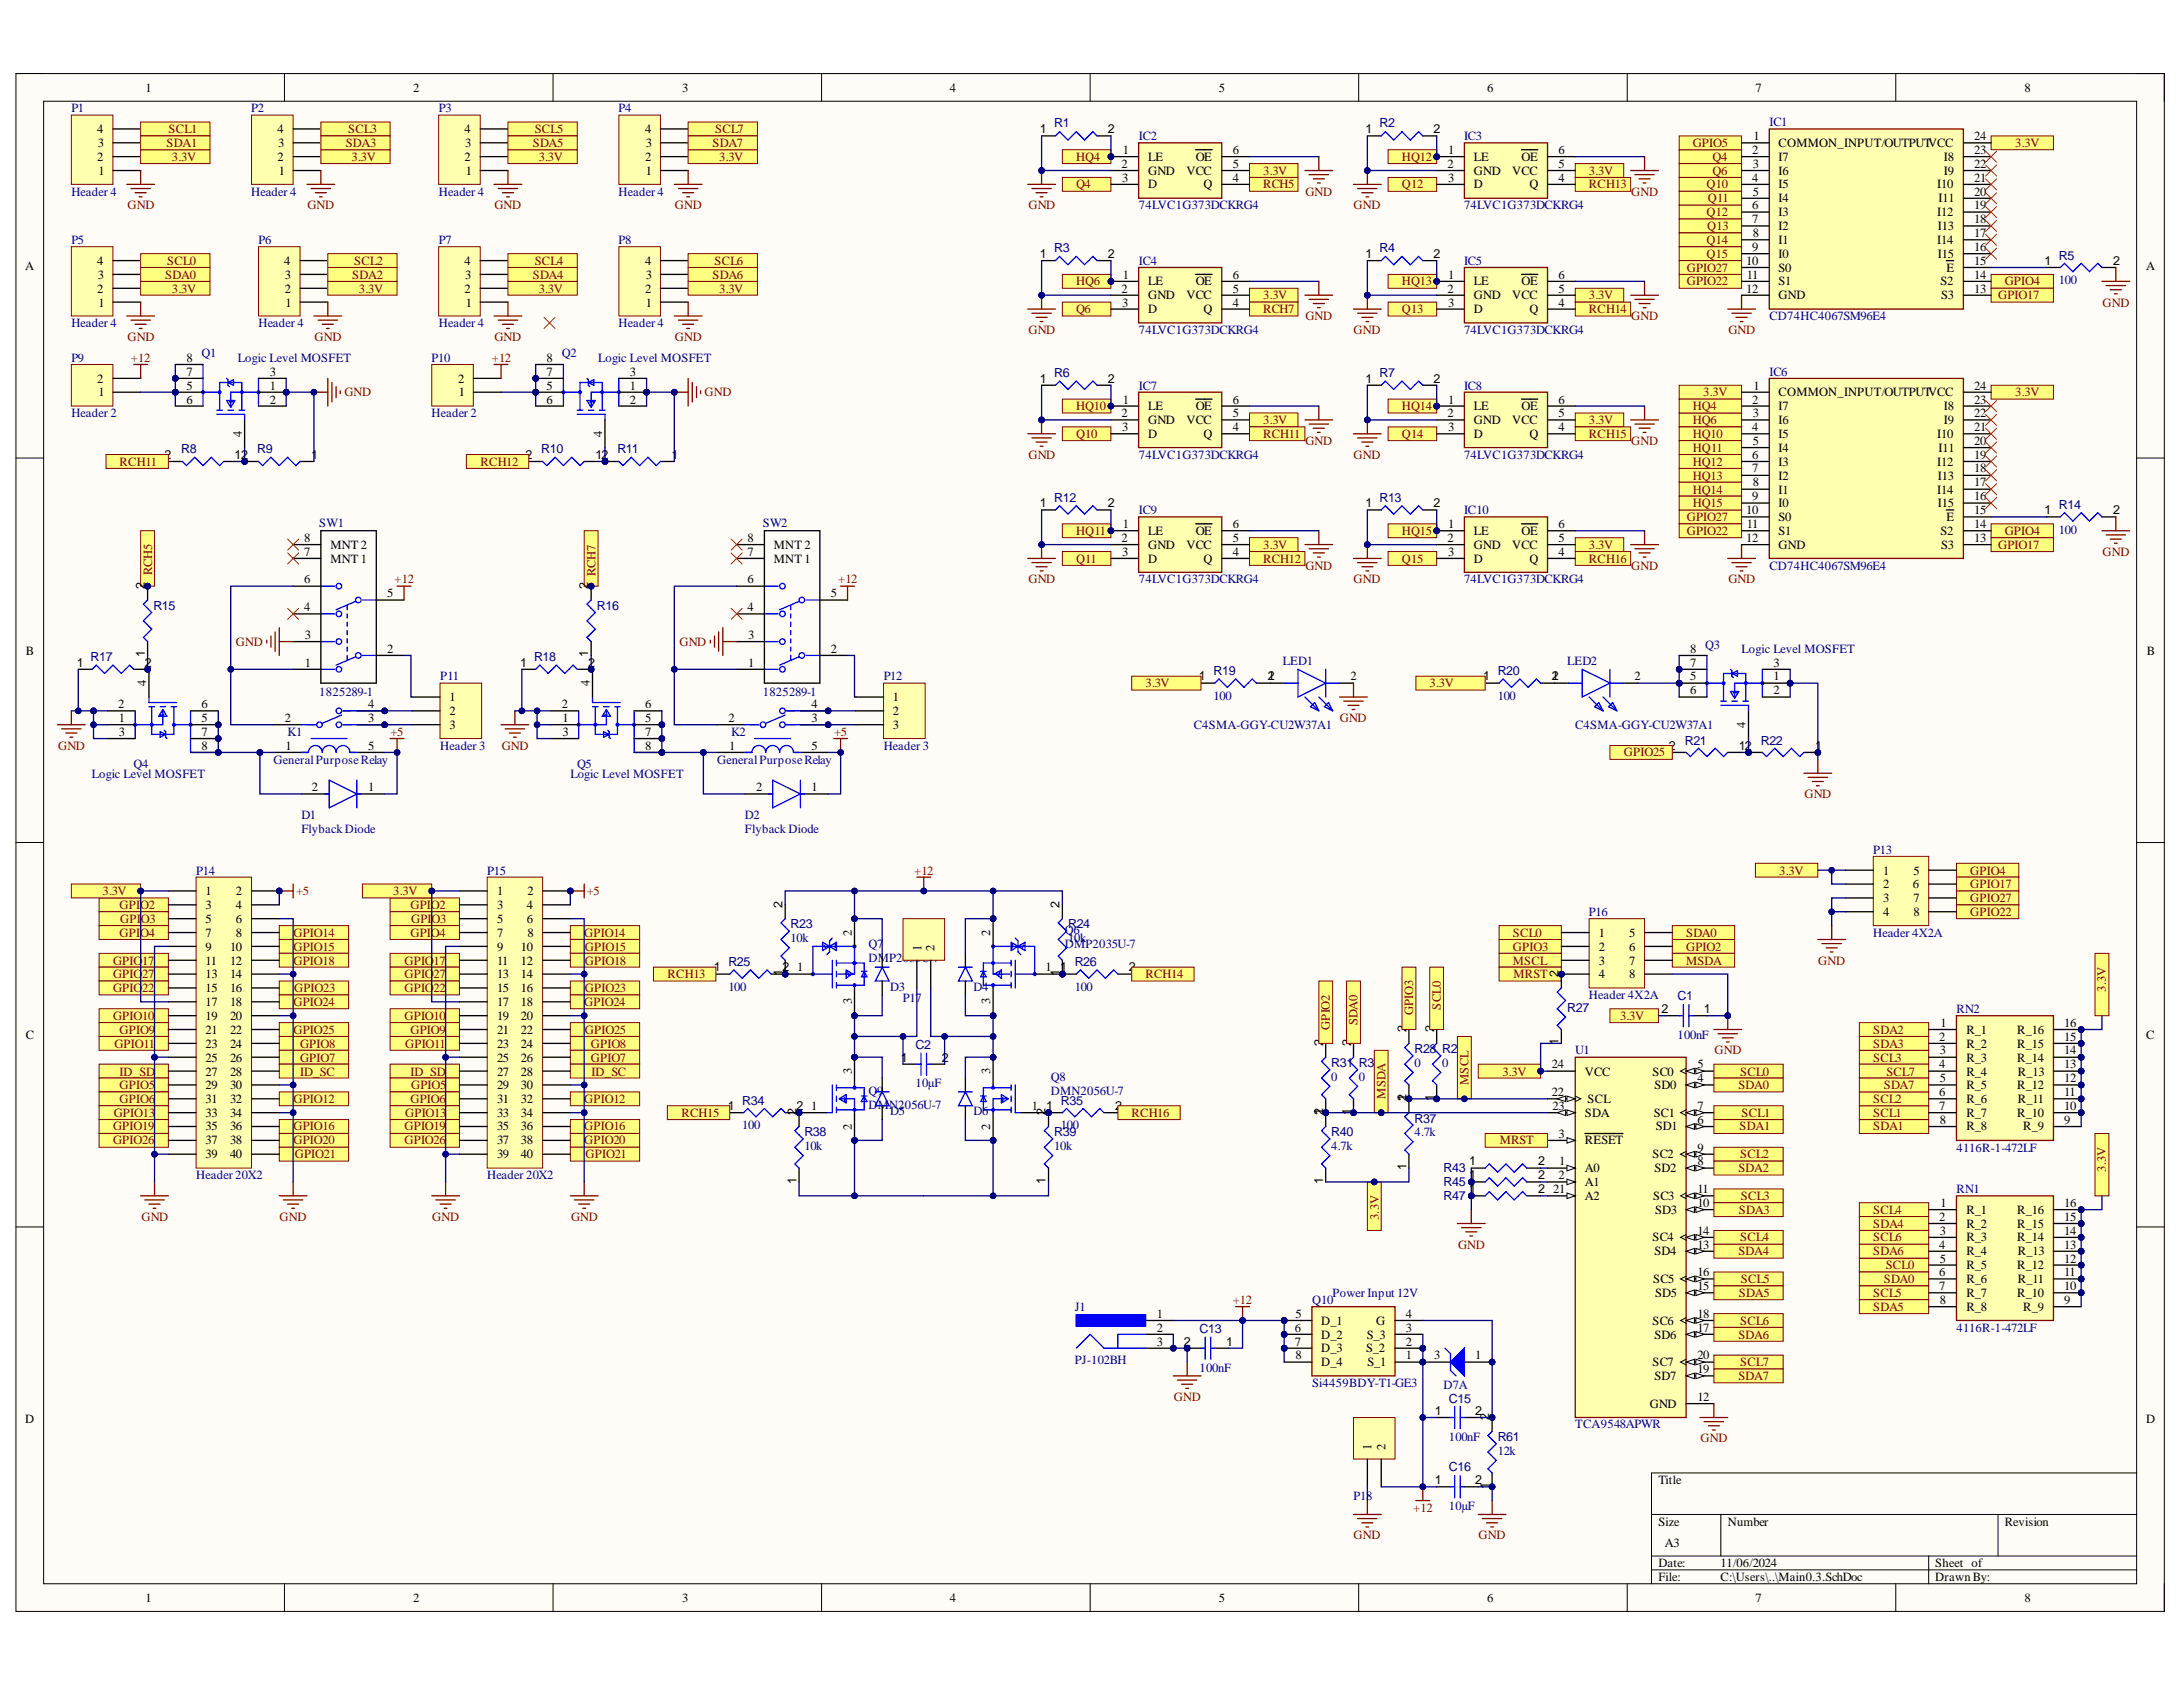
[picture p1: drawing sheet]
<svg xmlns="http://www.w3.org/2000/svg" width="279mm" height="216mm" viewBox="0 0 279 216" stroke-linecap="round" stroke-linejoin="round" font-family="sans-serif">
<defs><g id="words">
<g font-size="1.6">
<text x="18.6" y="11.8">1</text>
<text x="52.9" y="11.8">2</text>
<text x="87.3" y="11.8">3</text>
<text x="121.6" y="11.8">4</text>
<text x="156" y="11.8">5</text>
<text x="190.3" y="11.8">6</text>
<text x="224.7" y="11.8">7</text>
<text x="259.1" y="11.8">8</text>
<text x="12.4" y="17.1">4</text>
<text x="35.5" y="17.1">4</text>
<text x="59.5" y="17.1">4</text>
<text x="82.6" y="17.1">4</text>
<text x="133.1" y="17.1">1</text>
<text x="141.8" y="17.1">2</text>
<text x="174.8" y="17.1">1</text>
<text x="183.5" y="17.1">2</text>
<text x="224.4" y="17.9">1</text>
<text x="252.7" y="17.9">24</text>
<text x="12.4" y="20.6">2</text>
<text x="12.5" y="18.9">3</text>
<text x="12.6" y="22.4">1</text>
<text x="35.5" y="20.6">2</text>
<text x="35.6" y="18.9">3</text>
<text x="35.7" y="22.4">1</text>
<text x="59.5" y="20.6">2</text>
<text x="59.6" y="18.9">3</text>
<text x="59.6" y="22.4">1</text>
<text x="82.6" y="20.6">2</text>
<text x="82.7" y="22.4">1</text>
<text x="82.7" y="18.9">3</text>
<text x="143.6" y="21.5">2</text>
<text x="143.6" y="23.3">3</text>
<text x="143.7" y="19.7">1</text>
<text x="146.9" y="20.6">LE</text>
<text x="146.9" y="22.4">GND</text>
<text x="151.8" y="22.4">VCC</text>
<text x="153" y="20.6">OE</text>
<text x="157.8" y="19.7">6</text>
<text x="157.8" y="21.5">5</text>
<text x="157.8" y="23.3">4</text>
<text x="185.3" y="21.5">2</text>
<text x="185.3" y="19.7">1</text>
<text x="185.3" y="23.3">3</text>
<text x="188.6" y="20.6">LE</text>
<text x="188.6" y="22.4">GND</text>
<text x="193.6" y="22.4">VCC</text>
<text x="194.7" y="20.6">OE</text>
<text x="199.5" y="19.7">6</text>
<text x="199.5" y="21.5">5</text>
<text x="199.5" y="23.3">4</text>
<text x="224.3" y="19.7">2</text>
<text x="224.3" y="23.3">4</text>
<text x="224.3" y="21.5">3</text>
<text x="227.6" y="18.9">COMMON_INPUT/OUTPUTVCC</text>
<text x="227.6" y="20.6">I7</text>
<text x="227.6" y="22.4">I6</text>
<text x="248.8" y="20.6">I8</text>
<text x="248.8" y="22.4">I9</text>
<text x="252.7" y="19.7">23</text>
<text x="252.7" y="21.5">22</text>
<text x="252.7" y="23.3">21</text>
<text x="146.9" y="24.1">D</text>
<text x="154" y="24.1">Q</text>
<text x="188.6" y="24.1">D</text>
<text x="195.8" y="24.1">Q</text>
<text x="224.3" y="26.8">6</text>
<text x="224.3" y="28.6">7</text>
<text x="224.3" y="25">5</text>
<text x="227.6" y="24.1">I5</text>
<text x="227.6" y="25.9">I4</text>
<text x="227.6" y="27.6">I3</text>
<text x="227.6" y="29.4">I2</text>
<text x="248" y="24.1">I10</text>
<text x="248" y="27.6">I12</text>
<text x="248" y="29.4">I13</text>
<text x="248.1" y="25.9">I11</text>
<text x="252.7" y="25">20</text>
<text x="252.7" y="26.8">19</text>
<text x="252.7" y="28.6">18</text>
<text x="3.2" y="34.6">A</text>
<text x="12.4" y="33.9">4</text>
<text x="12.5" y="35.7">3</text>
<text x="36.4" y="33.9">4</text>
<text x="36.5" y="35.7">3</text>
<text x="59.5" y="33.9">4</text>
<text x="59.6" y="35.7">3</text>
<text x="82.6" y="33.9">4</text>
<text x="82.7" y="35.7">3</text>
<text x="133.1" y="33">1</text>
<text x="141.8" y="33">2</text>
<text x="143.7" y="35.7">1</text>
<text x="157.8" y="35.7">6</text>
<text x="174.8" y="33">1</text>
<text x="183.5" y="33">2</text>
<text x="185.3" y="35.7">1</text>
<text x="199.5" y="35.7">6</text>
<text x="223.5" y="33.9">10</text>
<text x="223.6" y="35.7">11</text>
<text x="224.3" y="32.1">9</text>
<text x="224.3" y="30.4">8</text>
<text x="227.6" y="31.2">I1</text>
<text x="227.6" y="33">I0</text>
<text x="227.6" y="34.7">S0</text>
<text x="248" y="31.2">I14</text>
<text x="248" y="33">I15</text>
<text x="249.1" y="34.7">E</text>
<text x="252.7" y="30.4">17</text>
<text x="252.7" y="32.1">16</text>
<text x="252.7" y="33.9">15</text>
<text x="252.7" y="35.7">14</text>
<text x="261.7" y="33.9">1</text>
<text x="270.5" y="33.9">2</text>
<text x="274.7" y="34.6">A</text>
<text x="12.4" y="37.5">2</text>
<text x="12.6" y="39.2">1</text>
<text x="36.5" y="37.5">2</text>
<text x="36.5" y="39.2">1</text>
<text x="59.5" y="37.5">2</text>
<text x="59.6" y="39.2">1</text>
<text x="82.6" y="37.5">2</text>
<text x="82.7" y="39.2">1</text>
<text x="143.6" y="37.5">2</text>
<text x="143.6" y="39.2">3</text>
<text x="146.9" y="36.5">LE</text>
<text x="146.9" y="38.3">GND</text>
<text x="146.9" y="40.1">D</text>
<text x="151.8" y="38.3">VCC</text>
<text x="153" y="36.5">OE</text>
<text x="154" y="40.1">Q</text>
<text x="157.8" y="37.5">5</text>
<text x="157.8" y="39.2">4</text>
<text x="185.3" y="37.5">2</text>
<text x="185.3" y="39.2">3</text>
<text x="188.6" y="36.5">LE</text>
<text x="188.6" y="38.3">GND</text>
<text x="188.6" y="40.1">D</text>
<text x="193.6" y="38.3">VCC</text>
<text x="194.7" y="36.5">OE</text>
<text x="195.8" y="40.1">Q</text>
<text x="199.5" y="37.5">5</text>
<text x="199.5" y="39.2">4</text>
<text x="223.5" y="37.5">12</text>
<text x="227.6" y="36.5">S1</text>
<text x="227.6" y="38.3">GND</text>
<text x="248.4" y="36.5">S2</text>
<text x="248.5" y="38.3">S3</text>
<text x="252.7" y="37.5">13</text>
<text x="23.9" y="46.3">8</text>
<text x="70" y="46.3">8</text>
<text x="12.4" y="49">2</text>
<text x="12.6" y="50.7">1</text>
<text x="23.9" y="49.9">5</text>
<text x="23.9" y="51.7">6</text>
<text x="23.9" y="48.1">7</text>
<text x="34.5" y="49.9">1</text>
<text x="34.5" y="51.7">2</text>
<text x="34.5" y="48.1">3</text>
<text x="58.6" y="49">2</text>
<text x="58.7" y="50.7">1</text>
<text x="70" y="49.9">5</text>
<text x="70" y="51.7">6</text>
<text x="70" y="48.1">7</text>
<text x="80.6" y="49.9">1</text>
<text x="80.6" y="51.7">2</text>
<text x="80.6" y="48.1">3</text>
<text x="133.1" y="49">1</text>
<text x="141.8" y="49">2</text>
<text x="143.6" y="53.4">2</text>
<text x="143.7" y="51.7">1</text>
<text x="146.9" y="52.5">LE</text>
<text x="153" y="52.5">OE</text>
<text x="157.8" y="51.7">6</text>
<text x="157.8" y="53.4">5</text>
<text x="174.8" y="49">1</text>
<text x="183.5" y="49">2</text>
<text x="185.3" y="53.4">2</text>
<text x="185.3" y="51.7">1</text>
<text x="188.6" y="52.5">LE</text>
<text x="194.7" y="52.5">OE</text>
<text x="199.5" y="51.7">6</text>
<text x="199.5" y="53.4">5</text>
<text x="224.3" y="51.7">2</text>
<text x="224.3" y="53.4">3</text>
<text x="224.4" y="49.9">1</text>
<text x="227.6" y="50.7">COMMON_INPUT/OUTPUTVCC</text>
<text x="227.6" y="52.5">I7</text>
<text x="248.8" y="52.5">I8</text>
<text x="252.7" y="49.9">24</text>
<text x="252.7" y="51.7">23</text>
<text x="252.7" y="53.4">22</text>
<text x="21.1" y="58.8">2</text>
<text x="30" y="58.8">12</text>
<text x="31" y="55.9" transform="rotate(-90 31 55.9)">4</text>
<text x="39.8" y="58.8">1</text>
<text x="67.3" y="58.8">2</text>
<text x="76.2" y="58.8">12</text>
<text x="77.1" y="55.9" transform="rotate(-90 77.1 55.9)">4</text>
<text x="85.9" y="58.8">1</text>
<text x="143.6" y="55.1">3</text>
<text x="146.9" y="54.3">GND</text>
<text x="146.9" y="56.1">D</text>
<text x="151.8" y="54.3">VCC</text>
<text x="154" y="56.1">Q</text>
<text x="157.8" y="55.1">4</text>
<text x="185.3" y="55.1">3</text>
<text x="188.6" y="54.3">GND</text>
<text x="188.6" y="56.1">D</text>
<text x="193.6" y="54.3">VCC</text>
<text x="195.8" y="56.1">Q</text>
<text x="199.5" y="55.1">4</text>
<text x="224.3" y="55.1">4</text>
<text x="224.3" y="58.7">6</text>
<text x="224.3" y="56.9">5</text>
<text x="227.6" y="54.3">I6</text>
<text x="227.6" y="56.1">I5</text>
<text x="227.6" y="57.8">I4</text>
<text x="227.6" y="59.6">I3</text>
<text x="248" y="56.1">I10</text>
<text x="248" y="59.6">I12</text>
<text x="248.1" y="57.8">I11</text>
<text x="248.8" y="54.3">I9</text>
<text x="252.7" y="55.1">21</text>
<text x="252.7" y="56.9">20</text>
<text x="252.7" y="58.7">19</text>
<text x="133.1" y="64.9">1</text>
<text x="141.8" y="64.9">2</text>
<text x="174.8" y="64.9">1</text>
<text x="183.5" y="64.9">2</text>
<text x="223.5" y="65.8">10</text>
<text x="224.3" y="60.5">7</text>
<text x="224.3" y="64">9</text>
<text x="224.3" y="62.2">8</text>
<text x="227.6" y="61.4">I2</text>
<text x="227.6" y="63.2">I1</text>
<text x="227.6" y="64.9">I0</text>
<text x="248" y="63.2">I14</text>
<text x="248" y="61.4">I13</text>
<text x="248" y="64.9">I15</text>
<text x="252.7" y="60.5">18</text>
<text x="252.7" y="62.2">17</text>
<text x="252.7" y="64">16</text>
<text x="252.7" y="65.8">15</text>
<text x="261.7" y="65.8">1</text>
<text x="270.5" y="65.8">2</text>
<text x="38.9" y="71.1">7</text>
<text x="38.9" y="69.3">8</text>
<text x="42.3" y="70.3">MNT 2</text>
<text x="95.7" y="71.1">7</text>
<text x="95.7" y="69.3">8</text>
<text x="99.1" y="70.3">MNT 2</text>
<text x="143.6" y="69.3">2</text>
<text x="143.6" y="71.1">3</text>
<text x="143.7" y="67.6">1</text>
<text x="146.9" y="68.5">LE</text>
<text x="146.9" y="70.3">GND</text>
<text x="151.8" y="70.3">VCC</text>
<text x="153" y="68.5">OE</text>
<text x="157.8" y="67.6">6</text>
<text x="157.8" y="69.3">5</text>
<text x="157.8" y="71.1">4</text>
<text x="185.3" y="69.3">2</text>
<text x="185.3" y="67.6">1</text>
<text x="185.3" y="71.1">3</text>
<text x="188.6" y="68.5">LE</text>
<text x="188.6" y="70.3">GND</text>
<text x="193.6" y="70.3">VCC</text>
<text x="194.7" y="68.5">OE</text>
<text x="199.5" y="67.6">6</text>
<text x="199.5" y="69.3">5</text>
<text x="199.5" y="71.1">4</text>
<text x="223.5" y="69.3">12</text>
<text x="223.6" y="67.6">11</text>
<text x="227.6" y="66.7">S0</text>
<text x="227.6" y="68.5">S1</text>
<text x="227.6" y="70.3">GND</text>
<text x="248.4" y="68.5">S2</text>
<text x="248.5" y="70.3">S3</text>
<text x="249.1" y="66.7">E</text>
<text x="252.7" y="67.6">14</text>
<text x="252.7" y="69.3">13</text>
<text x="18.5" y="75.3" transform="rotate(-90 18.5 75.3)">2</text>
<text x="38.9" y="74.7">6</text>
<text x="42.3" y="72">MNT 1</text>
<text x="49.6" y="76.4">5</text>
<text x="75.3" y="75.3" transform="rotate(-90 75.3 75.3)">2</text>
<text x="95.7" y="74.7">6</text>
<text x="99.1" y="72">MNT 1</text>
<text x="106.3" y="76.4">5</text>
<text x="146.9" y="72">D</text>
<text x="154" y="72">Q</text>
<text x="188.6" y="72">D</text>
<text x="195.8" y="72">Q</text>
<text x="3.3" y="83.8">B</text>
<text x="38.9" y="78.2">4</text>
<text x="39" y="81.8">3</text>
<text x="49.6" y="83.5">2</text>
<text x="95.7" y="78.2">4</text>
<text x="95.8" y="81.8">3</text>
<text x="106.3" y="83.5">2</text>
<text x="216.3" y="83.5">8</text>
<text x="274.8" y="83.8">B</text>
<text x="9.8" y="85.3">1</text>
<text x="18.5" y="84.1" transform="rotate(-90 18.5 84.1)">1</text>
<text x="18.5" y="85.3">2</text>
<text x="18.7" y="87.8" transform="rotate(-90 18.7 87.8)">4</text>
<text x="39" y="85.3">1</text>
<text x="57.5" y="89.7">1</text>
<text x="66.6" y="85.3">1</text>
<text x="75.3" y="84.1" transform="rotate(-90 75.3 84.1)">1</text>
<text x="75.3" y="85.3">2</text>
<text x="75.5" y="87.8" transform="rotate(-90 75.5 87.8)">4</text>
<text x="95.8" y="85.3">1</text>
<text x="114.3" y="89.7">1</text>
<text x="153.5" y="87.1">1</text>
<text x="162.3" y="87.1">2</text>
<text x="162.3" y="87.1">1</text>
<text x="172.8" y="87.1">2</text>
<text x="189.8" y="87.1">1</text>
<text x="198.6" y="87.1">2</text>
<text x="198.7" y="87.1">1</text>
<text x="209.2" y="87.1">2</text>
<text x="216.3" y="87.1">5</text>
<text x="216.3" y="88.9">6</text>
<text x="216.3" y="85.3">7</text>
<text x="227" y="87.1">1</text>
<text x="227" y="88.9">2</text>
<text x="227" y="85.3">3</text>
<text x="15.1" y="90.6">2</text>
<text x="15.2" y="92.4">1</text>
<text x="15.2" y="94.2">3</text>
<text x="25.8" y="92.4">5</text>
<text x="25.8" y="90.6">6</text>
<text x="25.8" y="94.2">7</text>
<text x="25.8" y="96">8</text>
<text x="36.5" y="92.4">2</text>
<text x="36.5" y="96">1</text>
<text x="47.1" y="96">5</text>
<text x="47.1" y="90.6">4</text>
<text x="47.1" y="92.4">3</text>
<text x="57.5" y="91.5">2</text>
<text x="57.5" y="93.3">3</text>
<text x="71.9" y="90.6">2</text>
<text x="72" y="92.4">1</text>
<text x="72" y="94.2">3</text>
<text x="82.6" y="92.4">5</text>
<text x="82.6" y="90.6">6</text>
<text x="82.6" y="94.2">7</text>
<text x="82.6" y="96">8</text>
<text x="93.2" y="92.4">2</text>
<text x="93.3" y="96">1</text>
<text x="103.9" y="96">5</text>
<text x="103.9" y="90.6">4</text>
<text x="103.9" y="92.4">3</text>
<text x="114.3" y="91.5">2</text>
<text x="114.3" y="93.3">3</text>
<text x="213.6" y="96">2</text>
<text x="222.6" y="96">12</text>
<text x="223.4" y="93.2" transform="rotate(-90 223.4 93.2)">4</text>
<text x="232.3" y="96">1</text>
<text x="39.9" y="101.3">2</text>
<text x="47.1" y="101.3">1</text>
<text x="96.8" y="101.3">2</text>
<text x="103.9" y="101.3">1</text>
<text x="241" y="111.9">1</text>
<text x="241" y="113.6">2</text>
<text x="244.8" y="113.6">6</text>
<text x="244.9" y="111.9">5</text>
<text x="26.3" y="114.6">1</text>
<text x="26.3" y="116.3">3</text>
<text x="26.3" y="118.1">5</text>
<text x="26.3" y="119.9">7</text>
<text x="30.2" y="114.6">2</text>
<text x="30.2" y="116.3">4</text>
<text x="30.2" y="118.1">6</text>
<text x="30.2" y="119.9">8</text>
<text x="63.6" y="114.6">1</text>
<text x="63.6" y="116.3">3</text>
<text x="63.6" y="118.1">5</text>
<text x="63.6" y="119.9">7</text>
<text x="67.4" y="116.3">4</text>
<text x="67.4" y="118.1">6</text>
<text x="67.5" y="114.6">2</text>
<text x="67.5" y="119.9">8</text>
<text x="100.2" y="116.2" transform="rotate(-90 100.2 116.2)">2</text>
<text x="109" y="119.7" transform="rotate(-90 109 119.7)">2</text>
<text x="126.7" y="119.7" transform="rotate(-90 126.7 119.7)">2</text>
<text x="135.6" y="116.2" transform="rotate(-90 135.6 116.2)">2</text>
<text x="204.6" y="119.9">1</text>
<text x="208.5" y="119.9">5</text>
<text x="241" y="115.4">3</text>
<text x="241" y="117.2">4</text>
<text x="244.9" y="115.4">7</text>
<text x="244.9" y="117.2">8</text>
<text x="26.3" y="121.7">9</text>
<text x="26.3" y="123.4">11</text>
<text x="26.3" y="125.2">13</text>
<text x="29.4" y="121.7">10</text>
<text x="29.4" y="123.4">12</text>
<text x="29.4" y="125.2">14</text>
<text x="63.6" y="121.7">9</text>
<text x="63.6" y="123.4">11</text>
<text x="63.6" y="125.2">13</text>
<text x="66.7" y="121.7">10</text>
<text x="66.7" y="123.4">12</text>
<text x="66.7" y="125.2">14</text>
<text x="91.4" y="124.3">1</text>
<text x="100.2" y="124.9" transform="rotate(-90 100.2 124.9)">1</text>
<text x="100.2" y="124.3">2</text>
<text x="102" y="124.3">1</text>
<text x="117.9" y="121.7" transform="rotate(-90 117.9 121.7)">1</text>
<text x="119.6" y="121.7" transform="rotate(-90 119.6 121.7)">2</text>
<text x="133.8" y="124.3">1</text>
<text x="135.6" y="124.9" transform="rotate(-90 135.6 124.9)">1</text>
<text x="135.7" y="124.3">1</text>
<text x="144.5" y="124.3">2</text>
<text x="199.5" y="125.1" transform="rotate(-90 199.5 125.1)">2</text>
<text x="204.6" y="121.7">2</text>
<text x="204.6" y="123.4">3</text>
<text x="204.6" y="125.2">4</text>
<text x="208.5" y="121.7">6</text>
<text x="208.5" y="123.4">7</text>
<text x="208.5" y="125.2">8</text>
<text x="26.3" y="127">15</text>
<text x="26.3" y="128.8">17</text>
<text x="26.3" y="130.6">19</text>
<text x="29.4" y="127">16</text>
<text x="29.4" y="128.8">18</text>
<text x="29.4" y="130.6">20</text>
<text x="63.6" y="127">15</text>
<text x="63.6" y="128.8">17</text>
<text x="63.6" y="130.6">19</text>
<text x="66.7" y="127">16</text>
<text x="66.7" y="128.8">18</text>
<text x="66.7" y="130.6">20</text>
<text x="109" y="128.5" transform="rotate(-90 109 128.5)">3</text>
<text x="126.7" y="128.5" transform="rotate(-90 126.7 128.5)">3</text>
<text x="212.7" y="129.6">2</text>
<text x="218.1" y="129.6">1</text>
<text x="248.4" y="131.4">1</text>
<text x="264.2" y="131.4">16</text>
<text x="3.3" y="133">C</text>
<text x="26.3" y="132.3">21</text>
<text x="26.3" y="134.1">23</text>
<text x="26.3" y="135.9">25</text>
<text x="26.3" y="137.7">27</text>
<text x="29.4" y="132.3">22</text>
<text x="29.4" y="134.1">24</text>
<text x="29.4" y="135.9">26</text>
<text x="29.4" y="137.7">28</text>
<text x="63.6" y="132.3">21</text>
<text x="63.6" y="134.1">23</text>
<text x="63.6" y="135.9">25</text>
<text x="63.6" y="137.7">27</text>
<text x="66.7" y="132.3">22</text>
<text x="66.7" y="134.1">24</text>
<text x="66.7" y="135.9">26</text>
<text x="66.7" y="137.7">28</text>
<text x="109" y="137.4" transform="rotate(-90 109 137.4)">3</text>
<text x="115.3" y="135.9">1</text>
<text x="120.5" y="135.9">2</text>
<text x="126.7" y="137.4" transform="rotate(-90 126.7 137.4)">3</text>
<text x="169.4" y="133.8" transform="rotate(-90 169.4 133.8)">2</text>
<text x="172.9" y="133.8" transform="rotate(-90 172.9 133.8)">2</text>
<text x="180" y="132.1" transform="rotate(-90 180 132.1)">2</text>
<text x="183.6" y="132.1" transform="rotate(-90 183.6 132.1)">2</text>
<text x="198.6" y="136.7">24</text>
<text x="199.5" y="133.8" transform="rotate(-90 199.5 133.8)">1</text>
<text x="202.9" y="137.7">VCC</text>
<text x="211.5" y="137.7">SC0</text>
<text x="217.2" y="136.7">5</text>
<text x="248.2" y="133.2">2</text>
<text x="248.2" y="136.7">4</text>
<text x="248.3" y="134.9">3</text>
<text x="251.7" y="132.3">R_1</text>
<text x="251.7" y="134.1">R_2</text>
<text x="251.7" y="135.9">R_3</text>
<text x="251.7" y="137.7">R_4</text>
<text x="258.2" y="132.3">R_16</text>
<text x="258.2" y="134.1">R_15</text>
<text x="258.2" y="135.9">R_14</text>
<text x="258.3" y="137.7">R_13</text>
<text x="264.2" y="133.2">15</text>
<text x="264.2" y="134.9">14</text>
<text x="264.2" y="136.7">13</text>
<text x="274.7" y="133">C</text>
<text x="26.3" y="139.4">29</text>
<text x="26.3" y="141.2">31</text>
<text x="26.3" y="142.9">33</text>
<text x="29.4" y="139.4">30</text>
<text x="29.4" y="141.2">32</text>
<text x="29.4" y="142.9">34</text>
<text x="63.6" y="139.4">29</text>
<text x="63.6" y="141.2">31</text>
<text x="63.6" y="142.9">33</text>
<text x="66.7" y="139.4">30</text>
<text x="66.7" y="141.2">32</text>
<text x="66.7" y="142.9">34</text>
<text x="93.1" y="142.1">1</text>
<text x="101.9" y="142.7" transform="rotate(-90 101.9 142.7)">2</text>
<text x="101.9" y="142.1">2</text>
<text x="103.8" y="142.1">1</text>
<text x="132.1" y="142.1">1</text>
<text x="133.8" y="142.7" transform="rotate(-90 133.8 142.7)">2</text>
<text x="133.9" y="142.1">1</text>
<text x="142.7" y="142.1">2</text>
<text x="169.4" y="142.7" transform="rotate(-90 169.4 142.7)">2</text>
<text x="169.4" y="142.6" transform="rotate(-90 169.4 142.6)">1</text>
<text x="172.9" y="142.6" transform="rotate(-90 172.9 142.6)">1</text>
<text x="180" y="141" transform="rotate(-90 180 141)">2</text>
<text x="180" y="140.9" transform="rotate(-90 180 140.9)">1</text>
<text x="183.6" y="140.9" transform="rotate(-90 183.6 140.9)">1</text>
<text x="198.6" y="140.3">22</text>
<text x="198.7" y="142.1">23</text>
<text x="202.9" y="142.9">SDA</text>
<text x="203.2" y="141.2">SCL</text>
<text x="211.7" y="142.9">SC1</text>
<text x="211.7" y="139.4">SD0</text>
<text x="217.2" y="138.5">4</text>
<text x="217.2" y="143.8">6</text>
<text x="217.2" y="142.1">7</text>
<text x="248.2" y="140.3">6</text>
<text x="248.2" y="142.1">7</text>
<text x="248.3" y="138.5">5</text>
<text x="248.3" y="143.8">8</text>
<text x="251.7" y="139.4">R_5</text>
<text x="251.7" y="141.2">R_6</text>
<text x="251.7" y="142.9">R_7</text>
<text x="258.2" y="139.4">R_12</text>
<text x="258.2" y="142.9">R_10</text>
<text x="258.3" y="141.2">R_11</text>
<text x="264.2" y="138.5">12</text>
<text x="264.2" y="140.3">11</text>
<text x="264.2" y="142.1">10</text>
<text x="264.2" y="143.8">9</text>
<text x="26.3" y="144.7">35</text>
<text x="26.3" y="146.4">37</text>
<text x="26.3" y="148.2">39</text>
<text x="29.4" y="144.7">36</text>
<text x="29.4" y="146.4">38</text>
<text x="29.4" y="148.2">40</text>
<text x="63.6" y="144.7">35</text>
<text x="63.6" y="146.4">37</text>
<text x="63.6" y="148.2">39</text>
<text x="66.7" y="144.7">36</text>
<text x="66.7" y="146.4">38</text>
<text x="66.7" y="148.2">40</text>
<text x="109" y="144.6" transform="rotate(-90 109 144.6)">2</text>
<text x="126.7" y="144.6" transform="rotate(-90 126.7 144.6)">2</text>
<text x="180" y="149.7" transform="rotate(-90 180 149.7)">1</text>
<text x="188.1" y="149.2">1</text>
<text x="196.9" y="149.2">2</text>
<text x="199.5" y="145.6">3</text>
<text x="199.6" y="149.2">1</text>
<text x="202.9" y="146.4">RESET</text>
<text x="202.9" y="150">A0</text>
<text x="211.5" y="148.2">SC2</text>
<text x="211.7" y="150">SD2</text>
<text x="211.9" y="144.7">SD1</text>
<text x="217.2" y="149.2">8</text>
<text x="217.2" y="147.4">9</text>
<text x="251.7" y="144.7">R_8</text>
<text x="258.9" y="144.7">R_9</text>
<text x="101.9" y="151.5" transform="rotate(-90 101.9 151.5)">1</text>
<text x="133.8" y="151.5" transform="rotate(-90 133.8 151.5)">1</text>
<text x="169.4" y="151.5" transform="rotate(-90 169.4 151.5)">1</text>
<text x="188.1" y="150.9">1</text>
<text x="188.1" y="152.7">1</text>
<text x="196.9" y="150.9">2</text>
<text x="196.9" y="152.7">2</text>
<text x="198.8" y="152.7">21</text>
<text x="199.5" y="150.9">2</text>
<text x="202.9" y="151.8">A1</text>
<text x="202.9" y="153.5">A2</text>
<text x="211.6" y="153.5">SC3</text>
<text x="211.8" y="155.3">SD3</text>
<text x="217.2" y="154.5">10</text>
<text x="217.2" y="152.7">11</text>
<text x="248.4" y="154.5">1</text>
<text x="251.7" y="155.3">R_1</text>
<text x="258.2" y="155.3">R_16</text>
<text x="264.2" y="154.5">16</text>
<text x="211.5" y="158.9">SC4</text>
<text x="211.7" y="160.7">SD4</text>
<text x="217.2" y="159.8">13</text>
<text x="217.2" y="158">14</text>
<text x="248.2" y="156.3">2</text>
<text x="248.2" y="159.8">4</text>
<text x="248.3" y="158">3</text>
<text x="248.3" y="161.6">5</text>
<text x="251.7" y="157.1">R_2</text>
<text x="251.7" y="158.9">R_3</text>
<text x="251.7" y="160.7">R_4</text>
<text x="258.2" y="157.1">R_15</text>
<text x="258.2" y="158.9">R_14</text>
<text x="258.3" y="160.7">R_13</text>
<text x="264.2" y="156.3">15</text>
<text x="264.2" y="158">14</text>
<text x="264.2" y="159.8">13</text>
<text x="264.2" y="161.6">12</text>
<text x="211.6" y="164.2">SC5</text>
<text x="211.8" y="166">SD5</text>
<text x="217.2" y="165.1">15</text>
<text x="217.2" y="163.4">16</text>
<text x="248.2" y="163.4">6</text>
<text x="248.2" y="165.1">7</text>
<text x="248.3" y="166.9">8</text>
<text x="251.7" y="162.4">R_5</text>
<text x="251.7" y="164.2">R_6</text>
<text x="251.7" y="166">R_7</text>
<text x="251.7" y="167.8">R_8</text>
<text x="258.2" y="162.4">R_12</text>
<text x="258.2" y="166">R_10</text>
<text x="258.3" y="164.2">R_11</text>
<text x="258.9" y="167.8">R_9</text>
<text x="264.2" y="163.4">11</text>
<text x="264.2" y="165.1">10</text>
<text x="264.2" y="166.9">9</text>
<text x="148" y="168.7">1</text>
<text x="148" y="170.5">2</text>
<text x="148" y="172.2">3</text>
<text x="151.5" y="172.2">2</text>
<text x="156.9" y="172.2">1</text>
<text x="165.7" y="172.2">7</text>
<text x="165.7" y="170.5">6</text>
<text x="165.8" y="173.9">8</text>
<text x="165.8" y="168.7">5</text>
<text x="169.1" y="173.1">D_3</text>
<text x="169.1" y="171.3">D_2</text>
<text x="169.1" y="169.5">D_1</text>
<text x="174.9" y="173.1">S_2</text>
<text x="174.9" y="171.3">S_3</text>
<text x="176.1" y="169.5">G</text>
<text x="179.9" y="173.9">1</text>
<text x="179.9" y="172.2">2</text>
<text x="179.9" y="170.5">3</text>
<text x="179.9" y="168.7">4</text>
<text x="183.6" y="173.9">3</text>
<text x="188.8" y="173.9">1</text>
<text x="211.5" y="169.5">SC6</text>
<text x="211.7" y="171.3">SD6</text>
<text x="217.2" y="170.5">17</text>
<text x="217.2" y="168.7">18</text>
<text x="217.2" y="173.9">20</text>
<text x="169.1" y="174.9">D_4</text>
<text x="175" y="174.9">S_1</text>
<text x="211.5" y="174.9">SC7</text>
<text x="211.7" y="176.6">SD7</text>
<text x="217.2" y="175.7">19</text>
<text x="217.2" y="179.3">12</text>
<text x="3.2" y="182.1">D</text>
<text x="175.5" y="185.5" transform="rotate(-90 175.5 185.5)">1</text>
<text x="177.3" y="185.5" transform="rotate(-90 177.3 185.5)">2</text>
<text x="183.7" y="181">1</text>
<text x="188.8" y="181">2</text>
<text x="190.6" y="181.8" transform="rotate(-90 190.6 181.8)">2</text>
<text x="211.2" y="180.2">GND</text>
<text x="274.7" y="182.1">D</text>
<text x="183.7" y="189.9">1</text>
<text x="188.8" y="189.9">2</text>
<text x="190.6" y="190.5" transform="rotate(-90 190.6 190.5)">1</text>
<text x="212.3" y="189.9">Title</text>
<text x="212.3" y="195.2">Size</text>
<text x="213.1" y="197.9">A3</text>
<text x="221.1" y="195.2">Number</text>
<text x="256.6" y="195.2">Revision</text>
<text x="212.3" y="200.6">Date:</text>
<text x="212.3" y="202.3">File:</text>
<text x="220.2" y="200.6">11/06/2024</text>
<text x="220.2" y="202.3">C:\Users\..\Main0.3.SchDoc</text>
<text x="247.7" y="200.6">Sheet of</text>
<text x="247.7" y="202.3">Drawn By:</text>
<text x="18.6" y="205">1</text>
<text x="52.9" y="205">2</text>
<text x="87.3" y="205">3</text>
<text x="121.6" y="205">4</text>
<text x="156" y="205">5</text>
<text x="190.3" y="205">6</text>
<text x="224.7" y="205">7</text>
<text x="259.1" y="205">8</text>
</g>
<g font-size="1.6" fill="#000080">
<text x="9.1" y="14.4">P1</text>
<text x="32.1" y="14.4">P2</text>
<text x="56.2" y="14.4">P3</text>
<text x="79.2" y="14.4">P4</text>
<text x="134.9" y="16.3">R1</text>
<text x="145.8" y="17.9">IC2</text>
<text x="176.6" y="16.3">R2</text>
<text x="187.4" y="17.9">IC3</text>
<text x="226.5" y="16.1">IC1</text>
<text x="9.1" y="25">Header 4</text>
<text x="32.1" y="25">Header 4</text>
<text x="56.2" y="25">Header 4</text>
<text x="79.2" y="25">Header 4</text>
<text x="145.8" y="26.8">74LVC1G373DCKRG4</text>
<text x="187.4" y="26.8">74LVC1G373DCKRG4</text>
<text x="9.1" y="31.2">P5</text>
<text x="33.1" y="31.2">P6</text>
<text x="56.2" y="31.2">P7</text>
<text x="79.2" y="31.2">P8</text>
<text x="134.9" y="32.3">R3</text>
<text x="145.8" y="33.9">IC4</text>
<text x="176.6" y="32.3">R4</text>
<text x="187.4" y="33.9">IC5</text>
<text x="263.5" y="33.2">R5</text>
<text x="9.1" y="41.9">Header 4</text>
<text x="33.1" y="41.9">Header 4</text>
<text x="56.2" y="41.9">Header 4</text>
<text x="79.2" y="41.9">Header 4</text>
<text x="226.5" y="41">CD74HC4067SM96E4</text>
<text x="263.5" y="36.4">100</text>
<text x="9.1" y="46.3">P9</text>
<text x="25.8" y="45.7">Q1</text>
<text x="30.5" y="46.3">Logic Level MOSFET</text>
<text x="55.2" y="46.3">P10</text>
<text x="71.9" y="45.7">Q2</text>
<text x="76.6" y="46.3">Logic Level MOSFET</text>
<text x="145.8" y="42.8">74LVC1G373DCKRG4</text>
<text x="187.4" y="42.8">74LVC1G373DCKRG4</text>
<text x="9.1" y="53.4">Header 2</text>
<text x="55.2" y="53.4">Header 2</text>
<text x="134.9" y="48.3">R6</text>
<text x="145.8" y="49.9">IC7</text>
<text x="176.6" y="48.3">R7</text>
<text x="187.4" y="49.9">IC8</text>
<text x="226.5" y="48.1">IC6</text>
<text x="23.2" y="58">R8</text>
<text x="32.9" y="58">R9</text>
<text x="69.3" y="58">R10</text>
<text x="79" y="58">R11</text>
<text x="145.8" y="58.7">74LVC1G373DCKRG4</text>
<text x="187.4" y="58.7">74LVC1G373DCKRG4</text>
<text x="134.9" y="64.3">R12</text>
<text x="145.8" y="65.8">IC9</text>
<text x="176.6" y="64.3">R13</text>
<text x="187.4" y="65.8">IC10</text>
<text x="263.5" y="65.1">R14</text>
<text x="40.9" y="67.4">SW1</text>
<text x="97.6" y="67.4">SW2</text>
<text x="263.5" y="68.3">100</text>
<text x="145.8" y="74.7">74LVC1G373DCKRG4</text>
<text x="187.4" y="74.7">74LVC1G373DCKRG4</text>
<text x="226.5" y="72.9">CD74HC4067SM96E4</text>
<text x="19.6" y="78">R15</text>
<text x="76.4" y="78">R16</text>
<text x="218.3" y="83">Q3</text>
<text x="222.9" y="83.5">Logic Level MOSFET</text>
<text x="11.6" y="84.6">R17</text>
<text x="40.9" y="89">1825289-1</text>
<text x="56.3" y="87.1">P11</text>
<text x="68.4" y="84.6">R18</text>
<text x="97.6" y="89">1825289-1</text>
<text x="113.1" y="87.1">P12</text>
<text x="155.3" y="89.5">100</text>
<text x="155.3" y="86.4">R19</text>
<text x="164.2" y="85.1">LED1</text>
<text x="191.7" y="89.5">100</text>
<text x="191.7" y="86.4">R20</text>
<text x="200.6" y="85.1">LED2</text>
<text x="36.8" y="94.2">K1</text>
<text x="56.3" y="96">Header 3</text>
<text x="93.6" y="94.2">K2</text>
<text x="113.1" y="96">Header 3</text>
<text x="152.8" y="93.3">C4SMA-GGY-CU2W37A1</text>
<text x="201.6" y="93.3">C4SMA-GGY-CU2W37A1</text>
<text x="215.6" y="95.3">R21</text>
<text x="225.4" y="95.3">R22</text>
<text x="11.8" y="99.5">Logic Level MOSFET</text>
<text x="17.1" y="98.3">Q4</text>
<text x="35" y="97.7">GeneralPurposeRelay</text>
<text x="73" y="99.5">Logic Level MOSFET</text>
<text x="73.9" y="98.3">Q5</text>
<text x="91.8" y="97.7">GeneralPurposeRelay</text>
<text x="38.6" y="104.8">D1</text>
<text x="38.6" y="106.6">Flyback Diode</text>
<text x="95.3" y="104.8">D2</text>
<text x="95.3" y="106.6">Flyback Diode</text>
<text x="25.1" y="111.9">P14</text>
<text x="62.3" y="111.9">P15</text>
<text x="239.7" y="109.2">P13</text>
<text x="101.2" y="118.8">R23</text>
<text x="136.3" y="119.6">Q6</text>
<text x="136.7" y="118.8">R24</text>
<text x="203.4" y="117.2">P16</text>
<text x="239.7" y="119.9">Header 4X2A</text>
<text x="93.2" y="123.6">R25</text>
<text x="101.2" y="120.6">10k</text>
<text x="111.2" y="121.3">Q7</text>
<text x="111.2" y="123.1">DMP2035U-</text>
<text x="119.4" y="123.1">7</text>
<text x="136.3" y="121.3">DMP2035U-7</text>
<text x="136.7" y="120.6">10k</text>
<text x="137.6" y="123.6">R26</text>
<text x="93.2" y="126.8">100</text>
<text x="114" y="126.8">D3</text>
<text x="115.6" y="128.2">P17</text>
<text x="124.6" y="126.8">D4</text>
<text x="137.6" y="126.8">100</text>
<text x="200.6" y="129.5">R27</text>
<text x="203.4" y="127.8">Header 4X2A</text>
<text x="214.7" y="128">C1</text>
<text x="250.4" y="129.6">RN2</text>
<text x="117.2" y="134.3">C2</text>
<text x="170.4" y="136.6">R31 R32</text>
<text x="181" y="136.6">0</text>
<text x="181" y="134.8">R28 R29</text>
<text x="184.6" y="136.6">0</text>
<text x="201.6" y="134.9">U1</text>
<text x="214.7" y="133">100nF</text>
<text x="95" y="141.4">R34</text>
<text x="111.2" y="140.1">Q9</text>
<text x="111.2" y="141.9">DMN2056U-7</text>
<text x="114" y="142.7">D5</text>
<text x="117.2" y="139.2">10µF</text>
<text x="124.6" y="142.7">D6</text>
<text x="134.5" y="138.3">Q8</text>
<text x="134.5" y="140.1">DMN2056U-7</text>
<text x="135.8" y="141.4">R35</text>
<text x="170.4" y="138.3">0</text>
<text x="173.9" y="138.3">0</text>
<text x="181" y="143.7">R37</text>
<text x="95" y="144.5">100</text>
<text x="103" y="147.2">10k</text>
<text x="103" y="145.4">R38</text>
<text x="134.9" y="147.2">10k</text>
<text x="134.9" y="145.4">R39</text>
<text x="135.8" y="144.5">100</text>
<text x="170.4" y="147.2">4.7k</text>
<text x="170.4" y="145.4">R40</text>
<text x="181" y="145.4">4.7k</text>
<text x="184.8" y="150">R43</text>
<text x="250.4" y="147.4">4116R-1-472LF</text>
<text x="25.1" y="150.9">Header 20X2</text>
<text x="62.3" y="150.9">Header 20X2</text>
<text x="184.8" y="151.8">R45</text>
<text x="184.8" y="153.5">R47</text>
<text x="250.4" y="152.7">RN1</text>
<text x="137.6" y="167.8">J1</text>
<text x="167.9" y="166.9">Q10</text>
<text x="170.5" y="166">Power Input 12V</text>
<text x="153.5" y="170.6">C13</text>
<text x="250.4" y="170.5">4116R-1-472LF</text>
<text x="137.6" y="174.5">PJ-102BH</text>
<text x="153.5" y="175.5">100nF</text>
<text x="167.9" y="177.5">Si4459BDY-T1-GE3</text>
<text x="184.8" y="177.7">D7A</text>
<text x="185.4" y="179.5">C15</text>
<text x="185.4" y="184.4">100nF</text>
<text x="191.7" y="184.4">R61</text>
<text x="201.6" y="182.8">TCA9548APWR</text>
<text x="185.4" y="188.3">C16</text>
<text x="191.7" y="186.2">12k</text>
<text x="173.3" y="192">P18</text>
<text x="185.4" y="193.3">10µF</text>
</g>
<g font-size="1.6" fill="#800000">
<text x="21.6" y="17.1">SCL1</text>
<text x="44.6" y="17.1">SCL3</text>
<text x="68.4" y="17.1">SCL5</text>
<text x="91.5" y="17.1">SCL7</text>
<text x="21.3" y="18.9">SDA1</text>
<text x="22" y="20.6">3.3V</text>
<text x="44.2" y="18.9">SDA3</text>
<text x="45" y="20.6">3.3V</text>
<text x="68.2" y="18.9">SDA5</text>
<text x="68.9" y="20.6">3.3V</text>
<text x="91.2" y="18.9">SDA7</text>
<text x="92" y="20.6">3.3V</text>
<text x="137.7" y="20.6">HQ4</text>
<text x="161.7" y="22.4">3.3V</text>
<text x="179.4" y="20.6">HQ12</text>
<text x="203.4" y="22.4">3.3V</text>
<text x="216.7" y="18.9">GPIO5</text>
<text x="219.2" y="20.6">Q4</text>
<text x="219.2" y="22.4">Q6</text>
<text x="257.9" y="18.9">3.3V</text>
<text x="16.3" y="26.8">GND</text>
<text x="39.3" y="26.8">GND</text>
<text x="63.3" y="26.8">GND</text>
<text x="86.4" y="26.8">GND</text>
<text x="131.6" y="26.8">GND</text>
<text x="137.7" y="24.1">Q4</text>
<text x="161.7" y="24.1">RCH5</text>
<text x="167.1" y="25">GND</text>
<text x="173.3" y="26.8">GND</text>
<text x="179.4" y="24.1">Q12</text>
<text x="203.4" y="24.1">RCH13</text>
<text x="208.8" y="25">GND</text>
<text x="218.4" y="24.1">Q10</text>
<text x="218.4" y="27.6">Q12</text>
<text x="218.5" y="29.4">Q13</text>
<text x="218.6" y="25.9">Q11</text>
<text x="21.1" y="35.7">SDA0</text>
<text x="21.4" y="33.9">SCL0</text>
<text x="45.1" y="35.7">SDA2</text>
<text x="45.3" y="33.9">SCL2</text>
<text x="68.2" y="35.7">SDA4</text>
<text x="68.4" y="33.9">SCL4</text>
<text x="91.2" y="35.7">SDA6</text>
<text x="91.4" y="33.9">SCL6</text>
<text x="215.9" y="34.7">GPIO27</text>
<text x="218.4" y="31.2">Q14</text>
<text x="218.4" y="33">Q15</text>
<text x="22" y="37.5">3.3V</text>
<text x="45.9" y="37.5">3.3V</text>
<text x="68.9" y="37.5">3.3V</text>
<text x="92" y="37.5">3.3V</text>
<text x="137.7" y="36.5">HQ6</text>
<text x="137.7" y="40.1">Q6</text>
<text x="161.7" y="38.3">3.3V</text>
<text x="161.7" y="40.1">RCH7</text>
<text x="167.1" y="41">GND</text>
<text x="179.4" y="36.5">HQ13</text>
<text x="179.4" y="40.1">Q13</text>
<text x="203.4" y="38.3">3.3V</text>
<text x="203.4" y="40.1">RCH14</text>
<text x="208.8" y="41">GND</text>
<text x="215.9" y="36.5">GPIO22</text>
<text x="255.7" y="38.3">GPIO17</text>
<text x="256.6" y="36.5">GPIO4</text>
<text x="269.1" y="39.2">GND</text>
<text x="16.3" y="43.6">GND</text>
<text x="16.8" y="46.3">+12</text>
<text x="40.3" y="43.6">GND</text>
<text x="62.9" y="46.3">+12</text>
<text x="63.3" y="43.6">GND</text>
<text x="86.4" y="43.6">GND</text>
<text x="131.6" y="42.8">GND</text>
<text x="173.3" y="42.8">GND</text>
<text x="221.2" y="42.8">GND</text>
<text x="44.1" y="50.7">GND</text>
<text x="90.2" y="50.7">GND</text>
<text x="137.7" y="52.5">HQ10</text>
<text x="179.4" y="52.5">HQ14</text>
<text x="216.7" y="52.5">HQ4</text>
<text x="218" y="50.7">3.3V</text>
<text x="257.9" y="50.7">3.3V</text>
<text x="15.3" y="59.6">RCH11</text>
<text x="61.5" y="59.6">RCH12</text>
<text x="131.6" y="58.7">GND</text>
<text x="137.7" y="56.1">Q10</text>
<text x="161.7" y="54.3">3.3V</text>
<text x="161.7" y="56.1">RCH11</text>
<text x="167.1" y="56.9">GND</text>
<text x="173.3" y="58.7">GND</text>
<text x="179.4" y="56.1">Q14</text>
<text x="203.4" y="54.3">3.3V</text>
<text x="203.4" y="56.1">RCH15</text>
<text x="208.8" y="56.9">GND</text>
<text x="216.7" y="54.3">HQ6</text>
<text x="216.7" y="56.1">HQ10</text>
<text x="216.7" y="57.8">HQ11</text>
<text x="216.7" y="59.6">HQ12</text>
<text x="216.7" y="61.4">HQ13</text>
<text x="216.7" y="63.2">HQ14</text>
<text x="216.7" y="64.9">HQ15</text>
<text x="137.7" y="68.5">HQ11</text>
<text x="161.7" y="70.3">3.3V</text>
<text x="179.4" y="68.5">HQ15</text>
<text x="203.4" y="70.3">3.3V</text>
<text x="215.9" y="66.7">GPIO27</text>
<text x="215.9" y="68.5">GPIO22</text>
<text x="255.7" y="70.3">GPIO17</text>
<text x="256.6" y="68.5">GPIO4</text>
<text x="269.1" y="71.1">GND</text>
<text x="19.5" y="73.6" transform="rotate(-90 19.5 73.6)">RCH5</text>
<text x="50.5" y="74.7">+12</text>
<text x="76.2" y="73.7" transform="rotate(-90 76.2 73.7)">RCH7</text>
<text x="107.3" y="74.7">+12</text>
<text x="131.6" y="74.7">GND</text>
<text x="137.7" y="72">Q11</text>
<text x="161.7" y="72">RCH12</text>
<text x="167.1" y="72.9">GND</text>
<text x="173.3" y="74.7">GND</text>
<text x="179.4" y="72">Q15</text>
<text x="203.4" y="72">RCH16</text>
<text x="208.8" y="72.9">GND</text>
<text x="221.2" y="74.7">GND</text>
<text x="30.2" y="82.7">GND</text>
<text x="87" y="82.7">GND</text>
<text x="146.6" y="87.9">3.3V</text>
<text x="183" y="87.9">3.3V</text>
<text x="7.4" y="96">GND</text>
<text x="50" y="94.2">+5</text>
<text x="64.2" y="96">GND</text>
<text x="106.8" y="94.2">+5</text>
<text x="171.5" y="92.4">GND</text>
<text x="207.9" y="96.8">GPIO25</text>
<text x="230.9" y="102.1">GND</text>
<text x="117" y="111.9">+12</text>
<text x="227.7" y="111.9">3.3V</text>
<text x="252.2" y="111.9">GPIO4</text>
<text x="252.2" y="113.6">GPIO17</text>
<text x="13.1" y="114.6">3.3V</text>
<text x="15.3" y="116.3">GPIO2</text>
<text x="15.3" y="119.9">GPIO4</text>
<text x="15.4" y="118.1">GPI</text>
<text x="18" y="118.1">O3</text>
<text x="37.6" y="119.9">GPIO14</text>
<text x="37.9" y="114.6">+5</text>
<text x="50.3" y="114.6">3.3V</text>
<text x="52.5" y="116.3">GPIO2</text>
<text x="52.5" y="119.9">GPIO4</text>
<text x="52.6" y="118.1">GPIO3</text>
<text x="74.8" y="119.9">GPIO14</text>
<text x="75.1" y="114.6">+5</text>
<text x="193.6" y="119.9">SCL0</text>
<text x="215.8" y="119.9">SDA0</text>
<text x="252.2" y="115.4">GPIO27</text>
<text x="252.2" y="117.2">GPIO22</text>
<text x="14.5" y="123.4">GPIO</text>
<text x="14.5" y="125.2">GPIO</text>
<text x="18.2" y="123.4">17</text>
<text x="18.2" y="125.2">27</text>
<text x="37.6" y="121.7">GPIO15</text>
<text x="37.6" y="123.4">GPIO18</text>
<text x="51.8" y="123.4">GPIO</text>
<text x="51.8" y="125.2">GPIO</text>
<text x="55.5" y="123.4">17</text>
<text x="55.5" y="125.2">27</text>
<text x="74.9" y="121.7">GPIO15</text>
<text x="74.9" y="123.4">GPIO18</text>
<text x="85.4" y="125.2">RCH13</text>
<text x="146.6" y="125.2">RCH14</text>
<text x="193.6" y="121.7">GPIO3</text>
<text x="193.6" y="123.4">MSCL</text>
<text x="193.7" y="125.2">MRST</text>
<text x="215.8" y="121.7">GPIO2</text>
<text x="215.8" y="123.4">MSDA</text>
<text x="232.7" y="123.4">GND</text>
<text x="14.5" y="127">GPIO</text>
<text x="14.5" y="130.6">GPIO10</text>
<text x="18.2" y="127">22</text>
<text x="37.6" y="128.8">GPIO24</text>
<text x="37.6" y="127">GPIO23</text>
<text x="51.8" y="127">GPIO</text>
<text x="51.8" y="130.6">GPIO10</text>
<text x="55.5" y="127">22</text>
<text x="74.8" y="128.8">GPIO24</text>
<text x="74.9" y="127">GPIO23</text>
<text x="170.2" y="131.8" transform="rotate(-90 170.2 131.8)">GPIO2</text>
<text x="173.8" y="131.2" transform="rotate(-90 173.8 131.2)">SDA0</text>
<text x="180.9" y="130" transform="rotate(-90 180.9 130)">GPIO3</text>
<text x="184.4" y="129.2" transform="rotate(-90 184.4 129.2)">SCL0</text>
<text x="207.3" y="130.6">3.3V</text>
<text x="269.5" y="126.9" transform="rotate(-90 269.5 126.9)">3.3V</text>
<text x="14.6" y="134.1">GPIO11</text>
<text x="15.3" y="132.3">GPIO9</text>
<text x="15.3" y="137.7">ID_SD</text>
<text x="37.6" y="132.3">GPIO25</text>
<text x="38.4" y="134.1">GPIO8</text>
<text x="38.4" y="135.9">GPIO7</text>
<text x="38.4" y="137.7">ID_SC</text>
<text x="51.9" y="134.1">GPIO11</text>
<text x="52.5" y="132.3">GPIO9</text>
<text x="52.5" y="137.7">ID_SD</text>
<text x="74.9" y="132.3">GPIO25</text>
<text x="75.6" y="134.1">GPIO8</text>
<text x="75.6" y="135.9">GPIO7</text>
<text x="75.7" y="137.7">ID_SC</text>
<text x="192.3" y="137.7">3.3V</text>
<text x="219.4" y="134.9">GND</text>
<text x="222.7" y="137.7">SCL0</text>
<text x="239.7" y="132.3">SDA2</text>
<text x="239.7" y="135.9">SCL3</text>
<text x="239.7" y="134.1">SDA3</text>
<text x="241.4" y="137.7">SCL7</text>
<text x="14.6" y="142.9">GPIO13</text>
<text x="15.3" y="139.4">GPIO5</text>
<text x="15.3" y="141.2">GPIO6</text>
<text x="37.6" y="141.2">GPIO12</text>
<text x="51.9" y="142.9">GPIO13</text>
<text x="52.5" y="141.2">GPIO6</text>
<text x="52.6" y="139.4">GPIO5</text>
<text x="74.8" y="141.2">GPIO12</text>
<text x="87.2" y="142.9">RCH15</text>
<text x="144.8" y="142.9">RCH16</text>
<text x="177.3" y="140.6" transform="rotate(-90 177.3 140.6)">MSDA</text>
<text x="188" y="138.8" transform="rotate(-90 188 138.8)">MSCL</text>
<text x="222.5" y="139.4">SDA0</text>
<text x="222.9" y="142.9">SCL1</text>
<text x="239.7" y="142.9">SCL1</text>
<text x="239.7" y="141.2">SCL2</text>
<text x="241.1" y="139.4">SDA7</text>
<text x="14.5" y="144.7">GPIO19</text>
<text x="14.5" y="146.4">GPIO26</text>
<text x="37.6" y="144.7">GPIO16</text>
<text x="37.6" y="146.4">GPIO20</text>
<text x="37.7" y="148.2">GPIO21</text>
<text x="51.8" y="144.7">GPIO19</text>
<text x="51.8" y="146.4">GPIO26</text>
<text x="74.8" y="144.7">GPIO16</text>
<text x="74.8" y="146.4">GPIO20</text>
<text x="75" y="148.2">GPIO21</text>
<text x="191.9" y="146.4">MRST</text>
<text x="222.5" y="150">SDA2</text>
<text x="222.7" y="144.7">SDA1</text>
<text x="222.7" y="148.2">SCL2</text>
<text x="239.7" y="144.7">SDA1</text>
<text x="269.5" y="150" transform="rotate(-90 269.5 150)">3.3V</text>
<text x="222.6" y="155.3">SDA3</text>
<text x="222.8" y="153.5">SCL3</text>
<text x="239.7" y="155.3">SCL4</text>
<text x="18.1" y="156.3">GND</text>
<text x="35.8" y="156.3">GND</text>
<text x="55.3" y="156.3">GND</text>
<text x="73.1" y="156.3">GND</text>
<text x="176.5" y="156.2" transform="rotate(-90 176.5 156.2)">3.3V</text>
<text x="186.6" y="159.8">GND</text>
<text x="222.5" y="160.7">SDA4</text>
<text x="222.7" y="158.9">SCL4</text>
<text x="239.7" y="157.1">SDA4</text>
<text x="239.7" y="158.9">SCL6</text>
<text x="239.7" y="160.7">SDA6</text>
<text x="157.8" y="166.9">+12</text>
<text x="222.6" y="166">SDA5</text>
<text x="222.8" y="164.2">SCL5</text>
<text x="239.7" y="166">SCL5</text>
<text x="239.7" y="167.8">SDA5</text>
<text x="241.1" y="164.2">SDA0</text>
<text x="241.4" y="162.4">SCL0</text>
<text x="222.5" y="171.3">SDA6</text>
<text x="222.7" y="169.5">SCL6</text>
<text x="150.2" y="179.3">GND</text>
<text x="222.5" y="176.6">SDA7</text>
<text x="222.7" y="174.9">SCL7</text>
<text x="217.7" y="184.6">GND</text>
<text x="173.3" y="197">GND</text>
<text x="180.9" y="193.5">+12</text>
<text x="189.2" y="197">GND</text>
</g>
</g></defs>
<path d="M2 9.4h275v196.8h-275z" fill-rule="evenodd" fill="#fffcf8"/>
<path d="M2 9.4h275v196.8h-275z" fill="none" stroke="#000" stroke-width=".13"/>
<path d="M5.6 13h267.9v189.7h-267.9z" fill-rule="evenodd" fill="#fffcf8"/>
<g fill="none" stroke="#000" stroke-width=".13">
<path d="M2 9.4h3.6M5.6 13h267.9v189.7h-267.9zM36.4 9.4v3.6M70.8 9.4v3.6M105.2 9.4v3.6M139.5 9.4v3.6M173.9 9.4v3.6M208.3 9.4v3.6M242.6 9.4v3.6M273.5 9.4h3.5v3.6M2 58.6h3.6M273.5 58.6h3.5"/>
<path d="M2 107.8h3.6M273.5 107.8h3.5M2 157h3.6M273.5 157h3.5M211.4 193.8h62.1M211.4 199.1h62.1M220.2 193.8v5.3M246.9 199.1v3.6M255.7 193.8v5.3M273.5 188.5h-62.1v14.2M36.4 202.7v3.5M70.8 202.7v3.5"/>
<path d="M105.2 202.7v3.5M139.5 202.7v3.5M173.9 202.7v3.5M208.3 202.7v3.5M211.4 200.9h62.1M242.6 202.7v3.5M277 202.7v3.5"/>
</g>
<path d="M35.7 114h1.8M37.5 113.1v1.8" fill="none" stroke="#800000" stroke-width=".17"/>
<circle cx="35.7" cy="114" r=".35" fill="#000080"/>
<circle cx="35.7" cy="114" r=".35" fill="none" stroke="#000080" stroke-width=".13"/>
<path d="M18 153h3.6M18.5 153.6h2.5M19.1 154.1h1.4M19.6 154.6h.4M19.8 151.3v1.7M35.7 153h3.6M36.3 153.6h2.5M36.8 154.1h1.4M37.3 154.6h.4M37.5 151.3v1.7" fill="none" stroke="#800000" stroke-width=".17"/>
<path d="M12.7 114.9h8.9v1.8h-8.9z" fill-rule="evenodd" fill="#ffff80"/>
<path d="M12.7 114.9h8.9v1.8h-8.9z" fill="none" stroke="#800000" stroke-width=".13"/>
<path d="M12.7 116.7h8.9v1.8h-8.9z" fill-rule="evenodd" fill="#ffff80"/>
<path d="M12.7 116.7h8.9v1.8h-8.9z" fill="none" stroke="#800000" stroke-width=".13"/>
<path d="M12.7 118.5h8.9v1.7h-8.9z" fill-rule="evenodd" fill="#ffff80"/>
<path d="M12.7 118.5h8.9v1.7h-8.9z" fill="none" stroke="#800000" stroke-width=".13"/>
<path d="M12.7 122h8.9v1.8h-8.9z" fill-rule="evenodd" fill="#ffff80"/>
<path d="M12.7 122h8.9v1.8h-8.9z" fill="none" stroke="#800000" stroke-width=".13"/>
<path d="M12.7 123.8h8.9v1.8h-8.9z" fill-rule="evenodd" fill="#ffff80"/>
<path d="M12.7 123.8h8.9v1.8h-8.9z" fill="none" stroke="#800000" stroke-width=".13"/>
<path d="M12.7 125.6h8.9v1.7h-8.9z" fill-rule="evenodd" fill="#ffff80"/>
<path d="M12.7 125.6h8.9v1.7h-8.9z" fill="none" stroke="#800000" stroke-width=".13"/>
<path d="M12.7 129.1h8.9v1.8h-8.9z" fill-rule="evenodd" fill="#ffff80"/>
<path d="M12.7 129.1h8.9v1.8h-8.9z" fill="none" stroke="#800000" stroke-width=".13"/>
<path d="M12.7 130.9h8.9v1.7h-8.9z" fill-rule="evenodd" fill="#ffff80"/>
<path d="M12.7 130.9h8.9v1.7h-8.9z" fill="none" stroke="#800000" stroke-width=".13"/>
<path d="M12.7 132.6h8.9v1.8h-8.9z" fill-rule="evenodd" fill="#ffff80"/>
<path d="M12.7 132.6h8.9v1.8h-8.9z" fill="none" stroke="#800000" stroke-width=".13"/>
<path d="M12.7 136.2h8.9v1.8h-8.9z" fill-rule="evenodd" fill="#ffff80"/>
<path d="M12.7 136.2h8.9v1.8h-8.9z" fill="none" stroke="#800000" stroke-width=".13"/>
<path d="M12.7 138h8.9v1.7h-8.9z" fill-rule="evenodd" fill="#ffff80"/>
<path d="M12.7 138h8.9v1.7h-8.9z" fill="none" stroke="#800000" stroke-width=".13"/>
<path d="M12.7 139.7h8.9v1.8h-8.9z" fill-rule="evenodd" fill="#ffff80"/>
<path d="M12.7 139.7h8.9v1.8h-8.9z" fill="none" stroke="#800000" stroke-width=".13"/>
<path d="M12.7 141.5h8.9v1.8h-8.9z" fill-rule="evenodd" fill="#ffff80"/>
<path d="M12.7 141.5h8.9v1.8h-8.9z" fill="none" stroke="#800000" stroke-width=".13"/>
<path d="M12.7 143.3h8.9v1.8h-8.9z" fill-rule="evenodd" fill="#ffff80"/>
<path d="M12.7 143.3h8.9v1.8h-8.9z" fill="none" stroke="#800000" stroke-width=".13"/>
<path d="M12.7 145.1h8.9v1.7h-8.9z" fill-rule="evenodd" fill="#ffff80"/>
<path d="M12.7 145.1h8.9v1.7h-8.9z" fill="none" stroke="#800000" stroke-width=".13"/>
<path d="M35.7 118.5h8.9v1.7h-8.9z" fill-rule="evenodd" fill="#ffff80"/>
<path d="M35.7 118.5h8.9v1.7h-8.9z" fill="none" stroke="#800000" stroke-width=".13"/>
<path d="M35.7 120.2h8.9v1.8h-8.9z" fill-rule="evenodd" fill="#ffff80"/>
<path d="M35.7 120.2h8.9v1.8h-8.9z" fill="none" stroke="#800000" stroke-width=".13"/>
<path d="M35.7 122h8.9v1.8h-8.9z" fill-rule="evenodd" fill="#ffff80"/>
<path d="M35.7 122h8.9v1.8h-8.9z" fill="none" stroke="#800000" stroke-width=".13"/>
<path d="M35.7 125.6h8.9v1.7h-8.9z" fill-rule="evenodd" fill="#ffff80"/>
<path d="M35.7 125.6h8.9v1.7h-8.9z" fill="none" stroke="#800000" stroke-width=".13"/>
<path d="M35.7 127.3h8.9v1.8h-8.9z" fill-rule="evenodd" fill="#ffff80"/>
<path d="M35.7 127.3h8.9v1.8h-8.9z" fill="none" stroke="#800000" stroke-width=".13"/>
<path d="M35.7 130.9h8.9v1.7h-8.9z" fill-rule="evenodd" fill="#ffff80"/>
<path d="M35.7 130.9h8.9v1.7h-8.9z" fill="none" stroke="#800000" stroke-width=".13"/>
<path d="M35.7 132.6h8.9v1.8h-8.9z" fill-rule="evenodd" fill="#ffff80"/>
<path d="M35.7 132.6h8.9v1.8h-8.9z" fill="none" stroke="#800000" stroke-width=".13"/>
<path d="M35.7 134.4h8.9v1.8h-8.9z" fill-rule="evenodd" fill="#ffff80"/>
<path d="M35.7 134.4h8.9v1.8h-8.9z" fill="none" stroke="#800000" stroke-width=".13"/>
<path d="M35.7 136.2h8.9v1.8h-8.9z" fill-rule="evenodd" fill="#ffff80"/>
<path d="M35.7 136.2h8.9v1.8h-8.9z" fill="none" stroke="#800000" stroke-width=".13"/>
<path d="M35.7 139.7h8.9v1.8h-8.9z" fill-rule="evenodd" fill="#ffff80"/>
<path d="M35.7 139.7h8.9v1.8h-8.9z" fill="none" stroke="#800000" stroke-width=".13"/>
<path d="M35.7 143.3h8.9v1.8h-8.9z" fill-rule="evenodd" fill="#ffff80"/>
<path d="M35.7 143.3h8.9v1.8h-8.9z" fill="none" stroke="#800000" stroke-width=".13"/>
<path d="M35.7 145.1h8.9v1.7h-8.9z" fill-rule="evenodd" fill="#ffff80"/>
<path d="M35.7 145.1h8.9v1.7h-8.9z" fill="none" stroke="#800000" stroke-width=".13"/>
<path d="M35.7 146.8h8.9v1.8h-8.9z" fill-rule="evenodd" fill="#ffff80"/>
<path d="M35.7 146.8h8.9v1.8h-8.9z" fill="none" stroke="#800000" stroke-width=".13"/>
<path d="M9.1 113.1h8.9v1.8h-8.9z" fill-rule="evenodd" fill="#ffff80"/>
<path d="M9.1 113.1h8.9v1.8h-8.9z" fill="none" stroke="#800000" stroke-width=".13"/>
<circle cx="18" cy="114" r=".35" fill="#000080"/>
<circle cx="18" cy="114" r=".35" fill="none" stroke="#000080" stroke-width=".13"/>
<circle cx="150.2" cy="172.5" r=".36" fill="#000080"/>
<circle cx="150.2" cy="172.5" r=".36" fill="none" stroke="#000080" stroke-width=".13"/>
<path d="M146.6 169h3.6M146.6 170.8h3.6M146.6 172.5h3.6" fill="none" stroke="#000" stroke-width=".17"/>
<circle cx="150.2" cy="172.5" r=".36" fill="#000080"/>
<circle cx="150.2" cy="172.5" r=".36" fill="none" stroke="#000080" stroke-width=".13"/>
<path d="M137.7 172.5l1.8-1.7 1.8 1.7h5.3M137.7 168.3h8.9v1.4h-8.9zM146.6 170.8h-3.5v1.7" fill="none" stroke="#00f" stroke-width=".17"/>
<path d="M137.7 168.3h8.9v1.4h-8.9z" fill-rule="evenodd" fill="#00f"/>
<path d="M137.7 168.3h8.9v1.4h-8.9z" fill="none" stroke="#00f" stroke-width=".13"/>
<path d="M150.2 176.1h3.5M150.7 176.6h2.5M151.2 177.2h1.5M151.8 177.7h.3M151.9 174.3v1.8" fill="none" stroke="#800000" stroke-width=".17"/>
<circle cx="151.9" cy="172.5" r=".36" fill="#000080"/>
<circle cx="151.9" cy="172.5" r=".36" fill="none" stroke="#000080" stroke-width=".13"/>
<path d="M151.9 172.5h1.8M155.5 172.5h1.8" fill="none" stroke="#000" stroke-width=".17"/>
<circle cx="151.9" cy="172.5" r=".36" fill="#000080"/>
<circle cx="151.9" cy="172.5" r=".36" fill="none" stroke="#000080" stroke-width=".13"/>
<path d="M153.7 172.5h.5M154.3 171.1v2.9M155 171.1v2.9M155 172.5h.5" fill="none" stroke="#00f" stroke-width=".17"/>
<circle cx="191" cy="174.3" r=".35" fill="#000080"/>
<circle cx="191" cy="174.3" r=".35" fill="none" stroke="#000080" stroke-width=".13"/>
<circle cx="182.1" cy="174.3" r=".35" fill="#000080"/>
<circle cx="182.1" cy="174.3" r=".35" fill="none" stroke="#000080" stroke-width=".13"/>
<path d="M187.4 174.3h3.6" fill="none" stroke="#000" stroke-width=".17"/>
<circle cx="191" cy="174.3" r=".35" fill="#000080"/>
<circle cx="191" cy="174.3" r=".35" fill="none" stroke="#000080" stroke-width=".13"/>
<path d="M182.1 174.3h3.5" fill="none" stroke="#000" stroke-width=".17"/>
<circle cx="182.1" cy="174.3" r=".35" fill="#000080"/>
<circle cx="182.1" cy="174.3" r=".35" fill="none" stroke="#000080" stroke-width=".13"/>
<path d="M185.6 174.3l1.8-1.8v3.6z" fill="#00f"/>
<path d="M184.9 172.5l.7 .8v2.1l.8 .7M185.6 174.3l1.8-1.8v3.6zM186.2 180v2.8M186.9 180v2.8M185.6 181.4h.6M186.9 181.4h.5" fill="none" stroke="#00f" stroke-width=".17"/>
<path d="M183.9 181.4h1.7M187.4 181.4h1.8" fill="none" stroke="#000" stroke-width=".17"/>
<circle cx="191" cy="181.4" r=".35" fill="#000080"/>
<circle cx="191" cy="181.4" r=".35" fill="none" stroke="#000080" stroke-width=".13"/>
<circle cx="191" cy="190.3" r=".35" fill="#000080"/>
<circle cx="191" cy="190.3" r=".35" fill="none" stroke="#000080" stroke-width=".13"/>
<path d="M191 181.4v1.8" fill="none" stroke="#000" stroke-width=".17"/>
<circle cx="191" cy="181.4" r=".35" fill="#000080"/>
<circle cx="191" cy="181.4" r=".35" fill="none" stroke="#000080" stroke-width=".13"/>
<path d="M191 188.5v1.8" fill="none" stroke="#000" stroke-width=".17"/>
<circle cx="191" cy="190.3" r=".35" fill="#000080"/>
<circle cx="191" cy="190.3" r=".35" fill="none" stroke="#000080" stroke-width=".13"/>
<path d="M185.6 190.3h.6M186.2 188.9v2.8M186.9 188.9v2.8M186.9 190.3h.5M191 183.2l-.6 .5 1.1 1.1-1.1 1 1.1 1.1-1.1 1.1 .6 .5" fill="none" stroke="#00f" stroke-width=".17"/>
<path d="M181.2 192h1.8M182.1 190.3v1.7M189.2 193.8h3.5M189.7 194.3h2.5M190.3 194.9h1.4M190.8 195.4h.3M191 192v1.8" fill="none" stroke="#800000" stroke-width=".17"/>
<path d="M183.9 190.3h1.7M187.4 190.3h1.8" fill="none" stroke="#000" stroke-width=".17"/>
<circle cx="182.1" cy="190.3" r=".35" fill="#000080"/>
<circle cx="182.1" cy="190.3" r=".35" fill="none" stroke="#000080" stroke-width=".13"/>
<path d="M173.2 181.4h5.4v5.3h-5.4z" fill-rule="evenodd" fill="#ffffb0"/>
<path d="M173.2 181.4h5.4v5.3h-5.4z" fill="none" stroke="#800000" stroke-width=".13"/>
<path d="M175 186.7v3.6M176.8 186.7v3.6" fill="none" stroke="#000" stroke-width=".17"/>
<path d="M221.1 39.6h3.6M222.9 37.8v1.8M221.7 40.1h2.4M222.2 40.6h1.4M222.7 41.2h.4M173.2 193.8h3.6M173.8 194.3h2.4M174.3 194.9h1.4M174.8 195.4h.4M175 192v1.8" fill="none" stroke="#800000" stroke-width=".17"/>
<path d="M254.8 17.4h8v1.8h-8z" fill-rule="evenodd" fill="#ffff80"/>
<path d="M254.8 17.4h8v1.8h-8z" fill="none" stroke="#800000" stroke-width=".13"/>
<path d="M261.9 34.2h1.8M269 34.2h1.8" fill="none" stroke="#000" stroke-width=".17"/>
<path d="M263.7 34.2l.5-.5 1.1 1.1 1.1-1.1 1 1.1 1.1-1.1 .5 .5" fill="none" stroke="#00f" stroke-width=".17"/>
<path d="M269 36h3.6M269.6 36.5h2.4M270.1 37.1h1.4M270.6 37.6h.4M270.8 34.2v1.8" fill="none" stroke="#800000" stroke-width=".17"/>
<path d="M214.9 19.2h8v1.7h-8z" fill-rule="evenodd" fill="#ffff80"/>
<path d="M214.9 19.2h8v1.7h-8z" fill="none" stroke="#800000" stroke-width=".13"/>
<path d="M214.9 20.9h8v1.8h-8z" fill-rule="evenodd" fill="#ffff80"/>
<path d="M214.9 20.9h8v1.8h-8z" fill="none" stroke="#800000" stroke-width=".13"/>
<path d="M214.9 17.4h8v1.8h-8z" fill-rule="evenodd" fill="#ffff80"/>
<path d="M214.9 17.4h8v1.8h-8z" fill="none" stroke="#800000" stroke-width=".13"/>
<path d="M214.9 22.7h8v1.8h-8z" fill-rule="evenodd" fill="#ffff80"/>
<path d="M214.9 22.7h8v1.8h-8z" fill="none" stroke="#800000" stroke-width=".13"/>
<path d="M214.9 24.5h8v1.8h-8z" fill-rule="evenodd" fill="#ffff80"/>
<path d="M214.9 24.5h8v1.8h-8z" fill="none" stroke="#800000" stroke-width=".13"/>
<path d="M214.9 26.3h8v1.7h-8z" fill-rule="evenodd" fill="#ffff80"/>
<path d="M214.9 26.3h8v1.7h-8z" fill="none" stroke="#800000" stroke-width=".13"/>
<path d="M214.9 28h8v1.8h-8z" fill-rule="evenodd" fill="#ffff80"/>
<path d="M214.9 28h8v1.8h-8z" fill="none" stroke="#800000" stroke-width=".13"/>
<path d="M214.9 29.8h8v1.8h-8z" fill-rule="evenodd" fill="#ffff80"/>
<path d="M214.9 29.8h8v1.8h-8z" fill="none" stroke="#800000" stroke-width=".13"/>
<path d="M214.9 31.6h8v1.8h-8z" fill-rule="evenodd" fill="#ffff80"/>
<path d="M214.9 31.6h8v1.8h-8z" fill="none" stroke="#800000" stroke-width=".13"/>
<path d="M254.8 35.1h8v1.8h-8z" fill-rule="evenodd" fill="#ffff80"/>
<path d="M254.8 35.1h8v1.8h-8z" fill="none" stroke="#800000" stroke-width=".13"/>
<path d="M254.8 36.9h8v1.8h-8z" fill-rule="evenodd" fill="#ffff80"/>
<path d="M254.8 36.9h8v1.8h-8z" fill="none" stroke="#800000" stroke-width=".13"/>
<path d="M214.9 33.4h8v1.7h-8z" fill-rule="evenodd" fill="#ffff80"/>
<path d="M214.9 33.4h8v1.7h-8z" fill="none" stroke="#800000" stroke-width=".13"/>
<path d="M214.9 35.1h8v1.8h-8z" fill-rule="evenodd" fill="#ffff80"/>
<path d="M214.9 35.1h8v1.8h-8z" fill="none" stroke="#800000" stroke-width=".13"/>
<path d="M221.1 71.5h3.6M221.7 72h2.4M222.2 72.5h1.4M222.7 73.1h.4M222.9 69.7v1.8" fill="none" stroke="#800000" stroke-width=".17"/>
<path d="M254.8 49.3h8v1.8h-8z" fill-rule="evenodd" fill="#ffff80"/>
<path d="M254.8 49.3h8v1.8h-8z" fill="none" stroke="#800000" stroke-width=".13"/>
<path d="M261.9 66.2h1.8M269 66.2h1.8" fill="none" stroke="#000" stroke-width=".17"/>
<path d="M263.7 66.2l.5-.6 1.1 1.1 1.1-1.1 1 1.1 1.1-1.1 .5 .6" fill="none" stroke="#00f" stroke-width=".17"/>
<path d="M269 67.9h3.6M269.6 68.5h2.4M270.1 69h1.4M270.6 69.5h.4M270.8 66.2v1.7" fill="none" stroke="#800000" stroke-width=".17"/>
<path d="M254.8 67h8v1.8h-8z" fill-rule="evenodd" fill="#ffff80"/>
<path d="M254.8 67h8v1.8h-8z" fill="none" stroke="#800000" stroke-width=".13"/>
<path d="M254.8 68.8h8v1.8h-8z" fill-rule="evenodd" fill="#ffff80"/>
<path d="M254.8 68.8h8v1.8h-8z" fill="none" stroke="#800000" stroke-width=".13"/>
<path d="M214.9 65.3h8v1.7h-8z" fill-rule="evenodd" fill="#ffff80"/>
<path d="M214.9 65.3h8v1.7h-8z" fill="none" stroke="#800000" stroke-width=".13"/>
<path d="M214.9 67h8v1.8h-8z" fill-rule="evenodd" fill="#ffff80"/>
<path d="M214.9 67h8v1.8h-8z" fill="none" stroke="#800000" stroke-width=".13"/>
<path d="M214.9 49.3h8v1.8h-8z" fill-rule="evenodd" fill="#ffff80"/>
<path d="M214.9 49.3h8v1.8h-8z" fill="none" stroke="#800000" stroke-width=".13"/>
<path d="M214.9 52.9h8v1.7h-8z" fill-rule="evenodd" fill="#ffff80"/>
<path d="M214.9 52.9h8v1.7h-8z" fill="none" stroke="#800000" stroke-width=".13"/>
<path d="M214.9 51.1h8v1.8h-8z" fill-rule="evenodd" fill="#ffff80"/>
<path d="M214.9 51.1h8v1.8h-8z" fill="none" stroke="#800000" stroke-width=".13"/>
<path d="M214.9 54.6h8v1.8h-8z" fill-rule="evenodd" fill="#ffff80"/>
<path d="M214.9 54.6h8v1.8h-8z" fill="none" stroke="#800000" stroke-width=".13"/>
<path d="M214.9 56.4h8v1.8h-8z" fill-rule="evenodd" fill="#ffff80"/>
<path d="M214.9 56.4h8v1.8h-8z" fill="none" stroke="#800000" stroke-width=".13"/>
<path d="M214.9 58.2h8v1.7h-8z" fill-rule="evenodd" fill="#ffff80"/>
<path d="M214.9 58.2h8v1.7h-8z" fill="none" stroke="#800000" stroke-width=".13"/>
<path d="M214.9 59.9h8v1.8h-8z" fill-rule="evenodd" fill="#ffff80"/>
<path d="M214.9 59.9h8v1.8h-8z" fill="none" stroke="#800000" stroke-width=".13"/>
<path d="M214.9 61.7h8v1.8h-8z" fill-rule="evenodd" fill="#ffff80"/>
<path d="M214.9 61.7h8v1.8h-8z" fill="none" stroke="#800000" stroke-width=".13"/>
<path d="M214.9 63.5h8v1.8h-8z" fill-rule="evenodd" fill="#ffff80"/>
<path d="M214.9 63.5h8v1.8h-8z" fill="none" stroke="#800000" stroke-width=".13"/>
<path d="M250.4 110.5h8v1.8h-8z" fill-rule="evenodd" fill="#ffff80"/>
<path d="M250.4 110.5h8v1.8h-8z" fill="none" stroke="#800000" stroke-width=".13"/>
<path d="M250.4 112.3h8v1.7h-8z" fill-rule="evenodd" fill="#ffff80"/>
<path d="M250.4 112.3h8v1.7h-8z" fill="none" stroke="#800000" stroke-width=".13"/>
<path d="M250.4 114h8v1.8h-8z" fill-rule="evenodd" fill="#ffff80"/>
<path d="M250.4 114h8v1.8h-8z" fill="none" stroke="#800000" stroke-width=".13"/>
<path d="M250.4 115.8h8v1.8h-8z" fill-rule="evenodd" fill="#ffff80"/>
<path d="M250.4 115.8h8v1.8h-8z" fill="none" stroke="#800000" stroke-width=".13"/>
<path d="M239.8 109.6h7.1v8.9h-7.1z" fill-rule="evenodd" fill="#ffffb0"/>
<path d="M239.8 109.6h7.1v8.9h-7.1z" fill="none" stroke="#800000" stroke-width=".13"/>
<path d="M236.2 111.4h3.6M236.2 113.1h3.6M236.2 114.9h3.6M236.2 116.7h3.6M246.9 111.4h3.5M246.9 113.1h3.5M246.9 114.9h3.5M246.9 116.7h3.5" fill="none" stroke="#000" stroke-width=".17"/>
<path d="M234.4 118.5v1.7M232.7 120.2h3.5M233.2 120.8h2.5M233.7 121.3h1.4M234.3 121.8h.3" fill="none" stroke="#800000" stroke-width=".17"/>
<path d="M224.7 110.5h8v1.8h-8z" fill-rule="evenodd" fill="#ffff80"/>
<path d="M224.7 110.5h8v1.8h-8z" fill="none" stroke="#800000" stroke-width=".13"/>
<circle cx="134.2" cy="142.4" r=".36" fill="#000080"/>
<circle cx="134.2" cy="142.4" r=".36" fill="none" stroke="#000080" stroke-width=".13"/>
<circle cx="127.1" cy="145.9" r=".36" fill="#000080"/>
<circle cx="127.1" cy="145.9" r=".36" fill="none" stroke="#000080" stroke-width=".13"/>
<circle cx="127.1" cy="135.3" r=".36" fill="#000080"/>
<circle cx="127.1" cy="135.3" r=".36" fill="none" stroke="#000080" stroke-width=".13"/>
<g fill="none" stroke="#00f" stroke-width=".17">
<path d="M127.1 138.8v.4M129.4 138.8v.8M129.4 139.2h-3.5v2.8h3.5M129.9 138.8v3.6h.8M125.5 140.3h.7M125.9 140.3l.3 .7h-.7zM128.2 140.1l.9 .5-.9 .6zM128.3 140.4v.6M128.9 140.6h-1.8v1.8M129.4 140.3v.7M129.4 141.7v.7"/>
<circle cx="127.1" cy="139.2" r=".18"/>
<circle cx="127.1" cy="142" r=".18"/>
</g>
<path d="M130.7 142.4h3.5" fill="none" stroke="#000" stroke-width=".17"/>
<circle cx="134.2" cy="142.4" r=".36" fill="#000080"/>
<circle cx="134.2" cy="142.4" r=".36" fill="none" stroke="#000080" stroke-width=".13"/>
<path d="M127.1 142.4v3.5" fill="none" stroke="#000" stroke-width=".17"/>
<circle cx="127.1" cy="145.9" r=".36" fill="#000080"/>
<circle cx="127.1" cy="145.9" r=".36" fill="none" stroke="#000080" stroke-width=".13"/>
<path d="M127.1 135.3v3.5" fill="none" stroke="#000" stroke-width=".17"/>
<circle cx="127.1" cy="135.3" r=".36" fill="#000080"/>
<circle cx="127.1" cy="135.3" r=".36" fill="none" stroke="#000080" stroke-width=".13"/>
<circle cx="136" cy="124.7" r=".36" fill="#000080"/>
<circle cx="136" cy="124.7" r=".36" fill="none" stroke="#000080" stroke-width=".13"/>
<circle cx="127.1" cy="117.6" r=".35" fill="#000080"/>
<circle cx="127.1" cy="117.6" r=".35" fill="none" stroke="#000080" stroke-width=".13"/>
<circle cx="127.1" cy="130" r=".35" fill="#000080"/>
<circle cx="127.1" cy="130" r=".35" fill="none" stroke="#000080" stroke-width=".13"/>
<g fill="none" stroke="#00f" stroke-width=".17">
<path d="M125.5 124.3h.7M125.9 124.3l.3 .7h-.7zM127.1 126.1v.3M127.3 124.7l.9-.6v1.1l-.7-.5M128 124.3l-.2 .5M129.2 124.7h-2.1v-3.6h5.3v3.6h-2.5M129.4 120.6v1.1l1.8-1.1v1.1zM129.4 122.9v.7M129.4 124.3v.7M129.4 125.7v.7M129.4 123.2h-3.5v2.9h3.5M129.6 120.8v.5"/>
<path d="M129.9 122.9v3.5M129.9 120.1l.4 .3v1.4l.4 .4M131 120.9l-.2 .4"/>
<circle cx="127.1" cy="121.1" r=".18"/>
<circle cx="127.1" cy="126.1" r=".18"/>
<circle cx="127.1" cy="123.2" r=".18"/>
<circle cx="132.4" cy="124.7" r=".18"/>
</g>
<path d="M132.4 124.7h3.6" fill="none" stroke="#000" stroke-width=".17"/>
<circle cx="136" cy="124.7" r=".36" fill="#000080"/>
<circle cx="136" cy="124.7" r=".36" fill="none" stroke="#000080" stroke-width=".13"/>
<path d="M127.1 117.6v3.5" fill="none" stroke="#000" stroke-width=".17"/>
<circle cx="127.1" cy="117.6" r=".35" fill="#000080"/>
<circle cx="127.1" cy="117.6" r=".35" fill="none" stroke="#000080" stroke-width=".13"/>
<path d="M127.1 126.4v3.6" fill="none" stroke="#000" stroke-width=".17"/>
<circle cx="127.1" cy="130" r=".35" fill="#000080"/>
<circle cx="127.1" cy="130" r=".35" fill="none" stroke="#000080" stroke-width=".13"/>
<circle cx="100.5" cy="124.7" r=".35" fill="#000080"/>
<circle cx="100.5" cy="124.7" r=".35" fill="none" stroke="#000080" stroke-width=".13"/>
<circle cx="109.4" cy="117.6" r=".36" fill="#000080"/>
<circle cx="109.4" cy="117.6" r=".36" fill="none" stroke="#000080" stroke-width=".13"/>
<circle cx="109.4" cy="130" r=".36" fill="#000080"/>
<circle cx="109.4" cy="130" r=".36" fill="none" stroke="#000080" stroke-width=".13"/>
<g fill="none" stroke="#00f" stroke-width=".17">
<path d="M105.3 120.6v1.1l1.8-1.1v1.1zM105.5 120.9l.1 .4M106.5 122.9v3.5M106.5 124.7h-2.5v-3.6h5.4v3.6h-2.2M106.5 120.1l-.3 .3v1.4l-.4 .4M106.9 120.8v.5M107.1 122.9v.7M107.1 124.3v.7M107.1 125.7v.7M107.1 123.2h3.5v2.9h-3.5M108.5 124.3l.2 .5M109 124.7l-.7 .5v-1.1l.9 .6"/>
<path d="M109.4 126.1v.3M110.2 124.3h.8M110.6 124.3l.4 .7h-.8z"/>
<circle cx="104" cy="124.7" r=".18"/>
<circle cx="109.4" cy="121.1" r=".18"/>
<circle cx="109.4" cy="126.1" r=".18"/>
<circle cx="109.4" cy="123.2" r=".18"/>
</g>
<path d="M100.5 124.7h3.5" fill="none" stroke="#000" stroke-width=".17"/>
<circle cx="100.5" cy="124.7" r=".35" fill="#000080"/>
<circle cx="100.5" cy="124.7" r=".35" fill="none" stroke="#000080" stroke-width=".13"/>
<path d="M109.4 117.6v3.5" fill="none" stroke="#000" stroke-width=".17"/>
<circle cx="109.4" cy="117.6" r=".36" fill="#000080"/>
<circle cx="109.4" cy="117.6" r=".36" fill="none" stroke="#000080" stroke-width=".13"/>
<path d="M109.4 126.4v3.6" fill="none" stroke="#000" stroke-width=".17"/>
<circle cx="109.4" cy="130" r=".36" fill="#000080"/>
<circle cx="109.4" cy="130" r=".36" fill="none" stroke="#000080" stroke-width=".13"/>
<circle cx="102.3" cy="142.4" r=".36" fill="#000080"/>
<circle cx="102.3" cy="142.4" r=".36" fill="none" stroke="#000080" stroke-width=".13"/>
<circle cx="109.4" cy="145.9" r=".36" fill="#000080"/>
<circle cx="109.4" cy="145.9" r=".36" fill="none" stroke="#000080" stroke-width=".13"/>
<circle cx="109.4" cy="135.3" r=".36" fill="#000080"/>
<circle cx="109.4" cy="135.3" r=".36" fill="none" stroke="#000080" stroke-width=".13"/>
<g fill="none" stroke="#00f" stroke-width=".17">
<path d="M106.5 138.8v3.6h-.7M107.1 138.8v.8M107.1 139.2h3.5v2.8h-3.5M109.4 138.8v.4M107.1 140.3v.7M107.1 141.7v.7M107.4 140.6l.9-.5v1.1zM107.6 140.6h1.8v1.8M108.1 140.4v.6M110.2 140.3h.8M110.6 140.3l.4 .7h-.8z"/>
<circle cx="109.4" cy="139.2" r=".18"/>
<circle cx="109.4" cy="142" r=".18"/>
</g>
<path d="M102.3 142.4h3.5" fill="none" stroke="#000" stroke-width=".17"/>
<circle cx="102.3" cy="142.4" r=".36" fill="#000080"/>
<circle cx="102.3" cy="142.4" r=".36" fill="none" stroke="#000080" stroke-width=".13"/>
<path d="M109.4 142.4v3.5" fill="none" stroke="#000" stroke-width=".17"/>
<circle cx="109.4" cy="145.9" r=".36" fill="#000080"/>
<circle cx="109.4" cy="145.9" r=".36" fill="none" stroke="#000080" stroke-width=".13"/>
<path d="M109.4 135.3v3.5" fill="none" stroke="#000" stroke-width=".17"/>
<circle cx="109.4" cy="135.3" r=".36" fill="#000080"/>
<circle cx="109.4" cy="135.3" r=".36" fill="none" stroke="#000080" stroke-width=".13"/>
<path d="M117.3 112.3h1.8M118.2 112.3v1.7" fill="none" stroke="#800000" stroke-width=".17"/>
<circle cx="118.2" cy="114" r=".35" fill="#000080"/>
<circle cx="118.2" cy="114" r=".35" fill="none" stroke="#000080" stroke-width=".13"/>
<path d="M112 123.8h1.8M112 139.7h1.8M112.9 123.8l.9 1.8h-1.8zM112.9 139.7l.9 1.8h-1.8zM122.7 123.8h1.7M122.7 139.7h1.7M123.6 123.8l.8 1.8h-1.7zM123.6 139.7l.8 1.8h-1.7z" fill="none" stroke="#00f" stroke-width=".17"/>
<path d="M112.9 122v1.8M112.9 125.6v1.7M112.9 138v1.7M123.6 122v1.8M123.6 125.6v1.7M123.6 138v1.7M112.9 141.5v1.8M123.6 141.5v1.8" fill="none" stroke="#000" stroke-width=".17"/>
<circle cx="102.3" cy="142.4" r=".36" fill="#000080"/>
<circle cx="102.3" cy="142.4" r=".36" fill="none" stroke="#000080" stroke-width=".13"/>
<path d="M100.5 142.4h1.8" fill="none" stroke="#000" stroke-width=".17"/>
<circle cx="102.3" cy="142.4" r=".36" fill="#000080"/>
<circle cx="102.3" cy="142.4" r=".36" fill="none" stroke="#000080" stroke-width=".13"/>
<path d="M93.4 142.4h1.8" fill="none" stroke="#000" stroke-width=".17"/>
<path d="M95.2 142.4l.5-.5 1.1 1 1-1 1.1 1 1.1-1 .5 .5" fill="none" stroke="#00f" stroke-width=".17"/>
<circle cx="100.5" cy="124.7" r=".35" fill="#000080"/>
<circle cx="100.5" cy="124.7" r=".35" fill="none" stroke="#000080" stroke-width=".13"/>
<path d="M98.7 124.7h1.8" fill="none" stroke="#000" stroke-width=".17"/>
<circle cx="100.5" cy="124.7" r=".35" fill="#000080"/>
<circle cx="100.5" cy="124.7" r=".35" fill="none" stroke="#000080" stroke-width=".13"/>
<path d="M91.6 124.7h1.8" fill="none" stroke="#000" stroke-width=".17"/>
<path d="M93.4 124.7l.5-.6 1.1 1.1 1.1-1.1 1 1.1 1.1-1.1 .5 .6" fill="none" stroke="#00f" stroke-width=".17"/>
<circle cx="136" cy="124.7" r=".36" fill="#000080"/>
<circle cx="136" cy="124.7" r=".36" fill="none" stroke="#000080" stroke-width=".13"/>
<path d="M136 124.7h1.7M143.1 124.7h1.7" fill="none" stroke="#000" stroke-width=".17"/>
<circle cx="136" cy="124.7" r=".36" fill="#000080"/>
<circle cx="136" cy="124.7" r=".36" fill="none" stroke="#000080" stroke-width=".13"/>
<path d="M137.7 124.7l.6-.6 1 1.1 1.1-1.1 1.1 1.1 1-1.1 .6 .6" fill="none" stroke="#00f" stroke-width=".17"/>
<circle cx="134.2" cy="142.4" r=".36" fill="#000080"/>
<circle cx="134.2" cy="142.4" r=".36" fill="none" stroke="#000080" stroke-width=".13"/>
<path d="M134.2 142.4h1.8M141.3 142.4h1.8" fill="none" stroke="#000" stroke-width=".17"/>
<circle cx="134.2" cy="142.4" r=".36" fill="#000080"/>
<circle cx="134.2" cy="142.4" r=".36" fill="none" stroke="#000080" stroke-width=".13"/>
<path d="M136 142.4l.5-.5 1.1 1 1-1 1.1 1 1.1-1 .5 .5" fill="none" stroke="#00f" stroke-width=".17"/>
<circle cx="102.3" cy="142.4" r=".36" fill="#000080"/>
<circle cx="102.3" cy="142.4" r=".36" fill="none" stroke="#000080" stroke-width=".13"/>
<path d="M102.3 142.4v1.8" fill="none" stroke="#000" stroke-width=".17"/>
<circle cx="102.3" cy="142.4" r=".36" fill="#000080"/>
<circle cx="102.3" cy="142.4" r=".36" fill="none" stroke="#000080" stroke-width=".13"/>
<path d="M102.3 149.5v1.8" fill="none" stroke="#000" stroke-width=".17"/>
<path d="M102.3 144.2l-.6 .5 1.1 1.1-1.1 1 1.1 1.1-1.1 1.1 .6 .5" fill="none" stroke="#00f" stroke-width=".17"/>
<circle cx="100.5" cy="124.7" r=".35" fill="#000080"/>
<circle cx="100.5" cy="124.7" r=".35" fill="none" stroke="#000080" stroke-width=".13"/>
<path d="M100.5 115.8v1.8M100.5 122.9v1.8" fill="none" stroke="#000" stroke-width=".17"/>
<circle cx="100.5" cy="124.7" r=".35" fill="#000080"/>
<circle cx="100.5" cy="124.7" r=".35" fill="none" stroke="#000080" stroke-width=".13"/>
<path d="M100.5 117.6l-.5 .5 1 1.1-1 1 1 1.1-1 1.1 .5 .5" fill="none" stroke="#00f" stroke-width=".17"/>
<circle cx="136" cy="124.7" r=".36" fill="#000080"/>
<circle cx="136" cy="124.7" r=".36" fill="none" stroke="#000080" stroke-width=".13"/>
<path d="M136 115.8v1.8M136 122.9v1.8" fill="none" stroke="#000" stroke-width=".17"/>
<circle cx="136" cy="124.7" r=".36" fill="#000080"/>
<circle cx="136" cy="124.7" r=".36" fill="none" stroke="#000080" stroke-width=".13"/>
<path d="M136 117.6l-.6 .5 1.1 1.1-1.1 1 1.1 1.1-1.1 1.1 .6 .5" fill="none" stroke="#00f" stroke-width=".17"/>
<circle cx="134.2" cy="142.4" r=".36" fill="#000080"/>
<circle cx="134.2" cy="142.4" r=".36" fill="none" stroke="#000080" stroke-width=".13"/>
<path d="M134.2 142.4v1.8" fill="none" stroke="#000" stroke-width=".17"/>
<circle cx="134.2" cy="142.4" r=".36" fill="#000080"/>
<circle cx="134.2" cy="142.4" r=".36" fill="none" stroke="#000080" stroke-width=".13"/>
<path d="M115.6 136.2h1.7M119.1 136.2h1.8M134.2 149.5v1.8" fill="none" stroke="#000" stroke-width=".17"/>
<path d="M117.3 136.2h.6M117.9 134.8v2.8M118.6 134.8v2.8M118.6 136.2h.5M134.2 144.2l-.5 .5 1 1.1-1 1 1 1.1-1 1.1 .5 .5" fill="none" stroke="#00f" stroke-width=".17"/>
<path d="M115.6 117.6h5.3v5.3h-5.3z" fill-rule="evenodd" fill="#ffffb0"/>
<path d="M115.6 117.6h5.3v5.3h-5.3z" fill="none" stroke="#800000" stroke-width=".13"/>
<path d="M117.3 122.9v3.5M119.1 122.9v3.5" fill="none" stroke="#000" stroke-width=".17"/>
<path d="M83.6 123.8h8v1.8h-8z" fill-rule="evenodd" fill="#ffff80"/>
<path d="M83.6 123.8h8v1.8h-8z" fill="none" stroke="#800000" stroke-width=".13"/>
<path d="M144.8 123.8h8v1.8h-8z" fill-rule="evenodd" fill="#ffff80"/>
<path d="M144.8 123.8h8v1.8h-8z" fill="none" stroke="#800000" stroke-width=".13"/>
<path d="M143.1 141.5h8v1.8h-8z" fill-rule="evenodd" fill="#ffff80"/>
<path d="M143.1 141.5h8v1.8h-8z" fill="none" stroke="#800000" stroke-width=".13"/>
<path d="M85.4 141.5h8v1.8h-8z" fill-rule="evenodd" fill="#ffff80"/>
<path d="M85.4 141.5h8v1.8h-8z" fill="none" stroke="#800000" stroke-width=".13"/>
<path d="M177.7 19.2h6.2v1.7h-6.2z" fill-rule="evenodd" fill="#ffff80"/>
<path d="M177.7 19.2h6.2v1.7h-6.2z" fill="none" stroke="#800000" stroke-width=".13"/>
<circle cx="183.9" cy="20.1" r=".35" fill="#000080"/>
<circle cx="183.9" cy="20.1" r=".35" fill="none" stroke="#000080" stroke-width=".13"/>
<path d="M173.2 23.6h3.6M173.8 24.1h2.4M174.3 24.7h1.4M174.8 25.2h.4M175 21.8v1.8" fill="none" stroke="#800000" stroke-width=".17"/>
<circle cx="175" cy="21.8" r=".35" fill="#000080"/>
<circle cx="175" cy="21.8" r=".35" fill="none" stroke="#000080" stroke-width=".13"/>
<path d="M175 17.4h1.8M182.1 17.4h1.8" fill="none" stroke="#000" stroke-width=".17"/>
<path d="M176.8 17.4l.5-.5 1.1 1 1-1 1.1 1 1.1-1 .5 .5" fill="none" stroke="#00f" stroke-width=".17"/>
<path d="M201.6 20.9h6.2v1.8h-6.2z" fill-rule="evenodd" fill="#ffff80"/>
<path d="M201.6 20.9h6.2v1.8h-6.2z" fill="none" stroke="#800000" stroke-width=".13"/>
<path d="M177.7 22.7h6.2v1.8h-6.2z" fill-rule="evenodd" fill="#ffff80"/>
<path d="M177.7 22.7h6.2v1.8h-6.2z" fill="none" stroke="#800000" stroke-width=".13"/>
<path d="M208.7 21.8h3.6M209.2 22.4h2.5M209.8 22.9h1.4M210.3 23.4h.4M210.5 20v1.8" fill="none" stroke="#800000" stroke-width=".17"/>
<path d="M201.6 22.7h7.1v1.8h-7.1z" fill-rule="evenodd" fill="#ffff80"/>
<path d="M201.6 22.7h7.1v1.8h-7.1z" fill="none" stroke="#800000" stroke-width=".13"/>
<path d="M177.7 35.1h6.2v1.8h-6.2z" fill-rule="evenodd" fill="#ffff80"/>
<path d="M177.7 35.1h6.2v1.8h-6.2z" fill="none" stroke="#800000" stroke-width=".13"/>
<circle cx="183.9" cy="36" r=".35" fill="#000080"/>
<circle cx="183.9" cy="36" r=".35" fill="none" stroke="#000080" stroke-width=".13"/>
<path d="M173.2 39.6h3.6M175 37.8v1.8M173.8 40.1h2.4M174.3 40.6h1.4M174.8 41.2h.4" fill="none" stroke="#800000" stroke-width=".17"/>
<circle cx="175" cy="37.8" r=".36" fill="#000080"/>
<circle cx="175" cy="37.8" r=".36" fill="none" stroke="#000080" stroke-width=".13"/>
<path d="M175 33.4h1.8M182.1 33.4h1.8" fill="none" stroke="#000" stroke-width=".17"/>
<path d="M176.8 33.4l.5-.6 1.1 1.1 1-1.1 1.1 1.1 1.1-1.1 .5 .6" fill="none" stroke="#00f" stroke-width=".17"/>
<path d="M201.6 36.9h6.2v1.8h-6.2z" fill-rule="evenodd" fill="#ffff80"/>
<path d="M201.6 36.9h6.2v1.8h-6.2z" fill="none" stroke="#800000" stroke-width=".13"/>
<path d="M177.7 38.7h6.2v1.7h-6.2z" fill-rule="evenodd" fill="#ffff80"/>
<path d="M177.7 38.7h6.2v1.7h-6.2z" fill="none" stroke="#800000" stroke-width=".13"/>
<path d="M208.7 37.8h3.6M209.2 38.3h2.5M209.8 38.9h1.4M210.3 39.4h.4M210.5 36v1.8" fill="none" stroke="#800000" stroke-width=".17"/>
<path d="M201.6 38.7h7.1v1.7h-7.1z" fill-rule="evenodd" fill="#ffff80"/>
<path d="M201.6 38.7h7.1v1.7h-7.1z" fill="none" stroke="#800000" stroke-width=".13"/>
<path d="M177.7 51.1h6.2v1.8h-6.2z" fill-rule="evenodd" fill="#ffff80"/>
<path d="M177.7 51.1h6.2v1.8h-6.2z" fill="none" stroke="#800000" stroke-width=".13"/>
<circle cx="183.9" cy="52" r=".35" fill="#000080"/>
<circle cx="183.9" cy="52" r=".35" fill="none" stroke="#000080" stroke-width=".13"/>
<path d="M173.2 55.5h3.6M173.8 56h2.4M174.3 56.6h1.4M174.8 57.1h.4M175 53.7v1.8" fill="none" stroke="#800000" stroke-width=".17"/>
<circle cx="175" cy="53.7" r=".35" fill="#000080"/>
<circle cx="175" cy="53.7" r=".35" fill="none" stroke="#000080" stroke-width=".13"/>
<path d="M175 49.3h1.8M182.1 49.3h1.8" fill="none" stroke="#000" stroke-width=".17"/>
<path d="M176.8 49.3l.5-.5 1.1 1 1-1 1.1 1 1.1-1 .5 .5" fill="none" stroke="#00f" stroke-width=".17"/>
<path d="M201.6 52.9h6.2v1.7h-6.2z" fill-rule="evenodd" fill="#ffff80"/>
<path d="M201.6 52.9h6.2v1.7h-6.2z" fill="none" stroke="#800000" stroke-width=".13"/>
<path d="M177.7 54.6h6.2v1.8h-6.2z" fill-rule="evenodd" fill="#ffff80"/>
<path d="M177.7 54.6h6.2v1.8h-6.2z" fill="none" stroke="#800000" stroke-width=".13"/>
<path d="M208.7 53.7h3.6M209.2 54.3h2.5M209.8 54.8h1.4M210.3 55.3h.4M210.5 52v1.7" fill="none" stroke="#800000" stroke-width=".17"/>
<path d="M201.6 54.6h7.1v1.8h-7.1z" fill-rule="evenodd" fill="#ffff80"/>
<path d="M201.6 54.6h7.1v1.8h-7.1z" fill="none" stroke="#800000" stroke-width=".13"/>
<path d="M177.7 67h6.2v1.8h-6.2z" fill-rule="evenodd" fill="#ffff80"/>
<path d="M177.7 67h6.2v1.8h-6.2z" fill="none" stroke="#800000" stroke-width=".13"/>
<circle cx="183.9" cy="67.9" r=".35" fill="#000080"/>
<circle cx="183.9" cy="67.9" r=".35" fill="none" stroke="#000080" stroke-width=".13"/>
<path d="M173.2 71.5h3.6M173.8 72h2.4M174.3 72.5h1.4M174.8 73.1h.4M175 69.7v1.8" fill="none" stroke="#800000" stroke-width=".17"/>
<circle cx="175" cy="69.7" r=".35" fill="#000080"/>
<circle cx="175" cy="69.7" r=".35" fill="none" stroke="#000080" stroke-width=".13"/>
<path d="M175 65.3h1.8M182.1 65.3h1.8" fill="none" stroke="#000" stroke-width=".17"/>
<path d="M176.8 65.3l.5-.6 1.1 1.1 1-1.1 1.1 1.1 1.1-1.1 .5 .6" fill="none" stroke="#00f" stroke-width=".17"/>
<path d="M201.6 68.8h6.2v1.8h-6.2z" fill-rule="evenodd" fill="#ffff80"/>
<path d="M201.6 68.8h6.2v1.8h-6.2z" fill="none" stroke="#800000" stroke-width=".13"/>
<path d="M177.7 70.6h6.2v1.8h-6.2z" fill-rule="evenodd" fill="#ffff80"/>
<path d="M177.7 70.6h6.2v1.8h-6.2z" fill="none" stroke="#800000" stroke-width=".13"/>
<path d="M208.7 69.7h3.6M209.2 70.2h2.5M209.8 70.8h1.4M210.3 71.3h.4M210.5 67.9v1.8" fill="none" stroke="#800000" stroke-width=".17"/>
<path d="M201.6 70.6h7.1v1.8h-7.1z" fill-rule="evenodd" fill="#ffff80"/>
<path d="M201.6 70.6h7.1v1.8h-7.1z" fill="none" stroke="#800000" stroke-width=".13"/>
<path d="M40.2 50.2h1.8M42 48.4v3.6M42.5 48.9v2.5M43 49.5v1.4M43.6 50v.4" fill="none" stroke="#800000" stroke-width=".17"/>
<circle cx="40.2" cy="50.2" r=".35" fill="#000080"/>
<circle cx="40.2" cy="50.2" r=".35" fill="none" stroke="#000080" stroke-width=".13"/>
<path d="M21.6 59.1h1.7M28.6 59.1h1.8" fill="none" stroke="#000" stroke-width=".17"/>
<path d="M23.3 59.1l.6 .5 1-1.1 1.1 1.1 1-1.1 1.1 1.1 .5-.5" fill="none" stroke="#00f" stroke-width=".17"/>
<circle cx="31.3" cy="59.1" r=".35" fill="#000080"/>
<circle cx="31.3" cy="59.1" r=".35" fill="none" stroke="#000080" stroke-width=".13"/>
<path d="M31.3 59.1h1.8" fill="none" stroke="#000" stroke-width=".17"/>
<circle cx="31.3" cy="59.1" r=".35" fill="#000080"/>
<circle cx="31.3" cy="59.1" r=".35" fill="none" stroke="#000080" stroke-width=".13"/>
<path d="M38.4 59.1h1.8" fill="none" stroke="#000" stroke-width=".17"/>
<path d="M33.1 59.1l.5 .5 1.1-1.1 1 1.1 1.1-1.1 1.1 1.1 .5-.5" fill="none" stroke="#00f" stroke-width=".17"/>
<path d="M13.6 58.2h8v1.7h-8z" fill-rule="evenodd" fill="#ffff80"/>
<path d="M13.6 58.2h8v1.7h-8z" fill="none" stroke="#800000" stroke-width=".13"/>
<path d="M9.1 46.6h5.4v5.4h-5.4z" fill-rule="evenodd" fill="#ffffb0"/>
<path d="M9.1 46.6h5.4v5.4h-5.4z" fill="none" stroke="#800000" stroke-width=".13"/>
<path d="M14.5 50.2h3.5M14.5 48.4h3.5" fill="none" stroke="#000" stroke-width=".17"/>
<path d="M17.1 46.6h1.8M18 46.6v1.8" fill="none" stroke="#800000" stroke-width=".17"/>
<circle cx="36.6" cy="50.2" r=".35" fill="#000080"/>
<circle cx="36.6" cy="50.2" r=".35" fill="none" stroke="#000080" stroke-width=".13"/>
<circle cx="22.4" cy="50.2" r=".35" fill="#000080"/>
<circle cx="22.4" cy="50.2" r=".35" fill="none" stroke="#000080" stroke-width=".13"/>
<circle cx="22.4" cy="48.4" r=".35" fill="#000080"/>
<circle cx="22.4" cy="48.4" r=".35" fill="none" stroke="#000080" stroke-width=".13"/>
<g fill="none" stroke="#00f" stroke-width=".17">
<path d="M26 46.6v5.4M26 50.2h2.1M27.8 53h3.5v.7M27.8 52.5h.7M28.1 52.5v-3.6h2.9v3.6M29 51.3h1.1l-.6 .8zM29 48.4l.2 .2v.7l.2 .2M29.2 52.5h.7M29.2 48.9l.7-.3v.7zM29.4 51.4h.5M30.6 52.5h.7M33.1 50.2h-3.6v1.8"/>
<path d="M33.1 48.4v3.6"/>
<circle cx="26" cy="50.2" r=".18"/>
<circle cx="28.1" cy="50.2" r=".18"/>
<circle cx="31" cy="50.2" r=".18"/>
<circle cx="33.1" cy="50.2" r=".18"/>
</g>
<path d="M31.3 53.7v3.6M33.1 50.2h3.5" fill="none" stroke="#000" stroke-width=".17"/>
<circle cx="36.6" cy="50.2" r=".35" fill="#000080"/>
<circle cx="36.6" cy="50.2" r=".35" fill="none" stroke="#000080" stroke-width=".13"/>
<path d="M22.4 50.2h3.6" fill="none" stroke="#000" stroke-width=".17"/>
<circle cx="22.4" cy="50.2" r=".35" fill="#000080"/>
<circle cx="22.4" cy="50.2" r=".35" fill="none" stroke="#000080" stroke-width=".13"/>
<path d="M22.4 52h3.6M22.4 48.4h3.6M33.1 52h3.5M33.1 48.4h3.5" fill="none" stroke="#000" stroke-width=".17"/>
<circle cx="22.4" cy="48.4" r=".35" fill="#000080"/>
<circle cx="22.4" cy="48.4" r=".35" fill="none" stroke="#000080" stroke-width=".13"/>
<path d="M22.4 46.6h3.6" fill="none" stroke="#000" stroke-width=".17"/>
<path d="M86.3 50.2h1.8M88.1 48.4v3.6M88.6 48.9v2.5M89.1 49.5v1.4M89.7 50v.4" fill="none" stroke="#800000" stroke-width=".17"/>
<circle cx="86.3" cy="50.2" r=".35" fill="#000080"/>
<circle cx="86.3" cy="50.2" r=".35" fill="none" stroke="#000080" stroke-width=".13"/>
<path d="M67.7 59.1h1.7M74.8 59.1h1.7" fill="none" stroke="#000" stroke-width=".17"/>
<path d="M69.4 59.1l.6 .5 1-1.1 1.1 1.1 1.1-1.1 1 1.1 .6-.5" fill="none" stroke="#00f" stroke-width=".17"/>
<circle cx="77.4" cy="59.1" r=".35" fill="#000080"/>
<circle cx="77.4" cy="59.1" r=".35" fill="none" stroke="#000080" stroke-width=".13"/>
<path d="M77.4 59.1h1.8" fill="none" stroke="#000" stroke-width=".17"/>
<circle cx="77.4" cy="59.1" r=".35" fill="#000080"/>
<circle cx="77.4" cy="59.1" r=".35" fill="none" stroke="#000080" stroke-width=".13"/>
<path d="M84.5 59.1h1.8" fill="none" stroke="#000" stroke-width=".17"/>
<path d="M79.2 59.1l.5 .5 1.1-1.1 1.1 1.1 1-1.1 1.1 1.1 .5-.5" fill="none" stroke="#00f" stroke-width=".17"/>
<path d="M59.7 58.2h8v1.7h-8z" fill-rule="evenodd" fill="#ffff80"/>
<path d="M59.7 58.2h8v1.7h-8z" fill="none" stroke="#800000" stroke-width=".13"/>
<path d="M55.3 46.6h5.3v5.4h-5.3z" fill-rule="evenodd" fill="#ffffb0"/>
<path d="M55.3 46.6h5.3v5.4h-5.3z" fill="none" stroke="#800000" stroke-width=".13"/>
<path d="M60.6 50.2h3.5M60.6 48.4h3.5" fill="none" stroke="#000" stroke-width=".17"/>
<path d="M63.2 46.6h1.8M64.1 46.6v1.8" fill="none" stroke="#800000" stroke-width=".17"/>
<circle cx="82.8" cy="50.2" r=".35" fill="#000080"/>
<circle cx="82.8" cy="50.2" r=".35" fill="none" stroke="#000080" stroke-width=".13"/>
<circle cx="68.6" cy="50.2" r=".36" fill="#000080"/>
<circle cx="68.6" cy="50.2" r=".36" fill="none" stroke="#000080" stroke-width=".13"/>
<circle cx="68.6" cy="48.4" r=".36" fill="#000080"/>
<circle cx="68.6" cy="48.4" r=".36" fill="none" stroke="#000080" stroke-width=".13"/>
<g fill="none" stroke="#00f" stroke-width=".17">
<path d="M72.1 46.6v5.4M72.1 50.2h2.1M73.9 53h3.5v.7M73.9 52.5h.7M74.2 52.5v-3.6h2.9v3.6M75.1 51.3h1.1l-.5 .8zM75.1 48.4l.2 .2v.7l.2 .2M75.3 52.5h.7M75.3 48.9l.7-.3v.7zM75.5 51.4h.5M76.7 52.5h.7M79.2 50.2h-3.5v1.8"/>
<path d="M79.2 48.4v3.6"/>
<circle cx="72.1" cy="50.2" r=".18"/>
<circle cx="74.2" cy="50.2" r=".18"/>
<circle cx="77.1" cy="50.2" r=".18"/>
<circle cx="79.2" cy="50.2" r=".18"/>
</g>
<path d="M77.4 53.7v3.6M79.2 50.2h3.6" fill="none" stroke="#000" stroke-width=".17"/>
<circle cx="82.8" cy="50.2" r=".35" fill="#000080"/>
<circle cx="82.8" cy="50.2" r=".35" fill="none" stroke="#000080" stroke-width=".13"/>
<path d="M68.6 50.2h3.5" fill="none" stroke="#000" stroke-width=".17"/>
<circle cx="68.6" cy="50.2" r=".36" fill="#000080"/>
<circle cx="68.6" cy="50.2" r=".36" fill="none" stroke="#000080" stroke-width=".13"/>
<path d="M68.6 52h3.5M68.6 48.4h3.5M79.2 52h3.6M79.2 48.4h3.6" fill="none" stroke="#000" stroke-width=".17"/>
<circle cx="68.6" cy="48.4" r=".36" fill="#000080"/>
<circle cx="68.6" cy="48.4" r=".36" fill="none" stroke="#000080" stroke-width=".13"/>
<path d="M68.6 46.6h3.5" fill="none" stroke="#000" stroke-width=".17"/>
<path d="M136 51.1h6.2v1.7h-6.2z" fill-rule="evenodd" fill="#ffff80"/>
<path d="M136 51.1h6.2v1.7h-6.2z" fill="none" stroke="#800000" stroke-width=".13"/>
<circle cx="142.2" cy="52" r=".35" fill="#000080"/>
<circle cx="142.2" cy="52" r=".35" fill="none" stroke="#000080" stroke-width=".13"/>
<path d="M131.5 55.5h3.6M132.1 56h2.5M132.6 56.6h1.4M133.1 57.1h.4M133.3 53.7v1.8" fill="none" stroke="#800000" stroke-width=".17"/>
<circle cx="133.3" cy="53.7" r=".35" fill="#000080"/>
<circle cx="133.3" cy="53.7" r=".35" fill="none" stroke="#000080" stroke-width=".13"/>
<path d="M133.3 49.3h1.8M140.4 49.3h1.8" fill="none" stroke="#000" stroke-width=".17"/>
<path d="M135.1 49.3l.5-.5 1.1 1 1-1 1.1 1 1.1-1 .5 .5" fill="none" stroke="#00f" stroke-width=".17"/>
<path d="M159.9 52.8h6.2v1.8h-6.2z" fill-rule="evenodd" fill="#ffff80"/>
<path d="M159.9 52.8h6.2v1.8h-6.2z" fill="none" stroke="#800000" stroke-width=".13"/>
<path d="M136 54.6h6.2v1.8h-6.2z" fill-rule="evenodd" fill="#ffff80"/>
<path d="M136 54.6h6.2v1.8h-6.2z" fill="none" stroke="#800000" stroke-width=".13"/>
<path d="M167 53.7h3.6M167.6 54.3h2.4M168.1 54.8h1.4M168.6 55.3h.4M168.8 52v1.7" fill="none" stroke="#800000" stroke-width=".17"/>
<path d="M159.9 54.6h7.1v1.8h-7.1z" fill-rule="evenodd" fill="#ffff80"/>
<path d="M159.9 54.6h7.1v1.8h-7.1z" fill="none" stroke="#800000" stroke-width=".13"/>
<path d="M136 67h6.2v1.8h-6.2z" fill-rule="evenodd" fill="#ffff80"/>
<path d="M136 67h6.2v1.8h-6.2z" fill="none" stroke="#800000" stroke-width=".13"/>
<circle cx="142.2" cy="67.9" r=".36" fill="#000080"/>
<circle cx="142.2" cy="67.9" r=".36" fill="none" stroke="#000080" stroke-width=".13"/>
<path d="M131.5 71.5h3.6M132.1 72h2.5M132.6 72.5h1.4M133.1 73.1h.4M133.3 69.7v1.8" fill="none" stroke="#800000" stroke-width=".17"/>
<circle cx="133.3" cy="69.7" r=".35" fill="#000080"/>
<circle cx="133.3" cy="69.7" r=".35" fill="none" stroke="#000080" stroke-width=".13"/>
<path d="M133.3 65.3h1.8M140.4 65.3h1.8" fill="none" stroke="#000" stroke-width=".17"/>
<path d="M135.1 65.3l.5-.6 1.1 1.1 1-1.1 1.1 1.1 1.1-1.1 .5 .6" fill="none" stroke="#00f" stroke-width=".17"/>
<path d="M159.9 68.8h6.2v1.8h-6.2z" fill-rule="evenodd" fill="#ffff80"/>
<path d="M159.9 68.8h6.2v1.8h-6.2z" fill="none" stroke="#800000" stroke-width=".13"/>
<path d="M136 70.6h6.2v1.8h-6.2z" fill-rule="evenodd" fill="#ffff80"/>
<path d="M136 70.6h6.2v1.8h-6.2z" fill="none" stroke="#800000" stroke-width=".13"/>
<path d="M167 69.7h3.6M167.6 70.2h2.4M168.1 70.8h1.4M168.6 71.3h.4M168.8 67.9v1.8" fill="none" stroke="#800000" stroke-width=".17"/>
<path d="M159.9 70.6h7.1v1.8h-7.1z" fill-rule="evenodd" fill="#ffff80"/>
<path d="M159.9 70.6h7.1v1.8h-7.1z" fill="none" stroke="#800000" stroke-width=".13"/>
<path d="M18 67.9h1.8v7.1h-1.8z" fill-rule="evenodd" fill="#ffff80"/>
<path d="M18 67.9h1.8v7.1h-1.8z" fill="none" stroke="#800000" stroke-width=".13"/>
<circle cx="18.9" cy="75" r=".36" fill="#000080"/>
<circle cx="18.9" cy="75" r=".36" fill="none" stroke="#000080" stroke-width=".13"/>
<path d="M7.4 92.7h3.5M7.9 93.3h2.5M8.4 93.8h1.4M9 94.3h.3M9.1 91v1.7" fill="none" stroke="#800000" stroke-width=".17"/>
<circle cx="27.9" cy="92.7" r=".35" fill="#000080"/>
<circle cx="27.9" cy="92.7" r=".35" fill="none" stroke="#000080" stroke-width=".13"/>
<circle cx="27.9" cy="94.5" r=".35" fill="#000080"/>
<circle cx="27.9" cy="94.5" r=".35" fill="none" stroke="#000080" stroke-width=".13"/>
<circle cx="27.9" cy="96.3" r=".35" fill="#000080"/>
<circle cx="27.9" cy="96.3" r=".35" fill="none" stroke="#000080" stroke-width=".13"/>
<g fill="none" stroke="#00f" stroke-width=".17">
<path d="M17.3 91v3.5M19.1 89.2v.7h3.5M19.1 90.4h.7M19.4 90.4v3.6h2.9v-3.6M20.5 90.4h.7M20.5 91.5h.5M20.5 93.6l.7 .4-.7 .3zM20.8 91v1.7h-3.5M20.8 90.8l.6 .9h-1.1zM21 93.5l.2 .1v.7l.2 .2M21.9 90.4h.7M22.3 92.7h2.1"/>
<path d="M24.4 91v5.3"/>
<circle cx="17.3" cy="92.7" r=".18"/>
<circle cx="19.4" cy="92.7" r=".18"/>
<circle cx="22.3" cy="92.7" r=".18"/>
<circle cx="24.4" cy="92.7" r=".18"/>
</g>
<path d="M13.7 92.7h3.6M19.1 85.7v3.5M24.4 92.7h3.5" fill="none" stroke="#000" stroke-width=".17"/>
<circle cx="27.9" cy="92.7" r=".35" fill="#000080"/>
<circle cx="27.9" cy="92.7" r=".35" fill="none" stroke="#000080" stroke-width=".13"/>
<path d="M13.7 91h3.6M13.7 94.5h3.6M24.4 91h3.5M24.4 94.5h3.5" fill="none" stroke="#000" stroke-width=".17"/>
<circle cx="27.9" cy="94.5" r=".35" fill="#000080"/>
<circle cx="27.9" cy="94.5" r=".35" fill="none" stroke="#000080" stroke-width=".13"/>
<path d="M24.4 96.3h3.5" fill="none" stroke="#000" stroke-width=".17"/>
<circle cx="27.9" cy="96.3" r=".35" fill="#000080"/>
<circle cx="27.9" cy="96.3" r=".35" fill="none" stroke="#000080" stroke-width=".13"/>
<circle cx="49.2" cy="91" r=".35" fill="#000080"/>
<circle cx="49.2" cy="91" r=".35" fill="none" stroke="#000080" stroke-width=".13"/>
<circle cx="49.2" cy="92.7" r=".35" fill="#000080"/>
<circle cx="49.2" cy="92.7" r=".35" fill="none" stroke="#000080" stroke-width=".13"/>
<path d="M35 96.3h3.6M45.7 96.3h3.5M45.7 91h3.5" fill="none" stroke="#000" stroke-width=".17"/>
<circle cx="49.2" cy="91" r=".35" fill="#000080"/>
<circle cx="49.2" cy="91" r=".35" fill="none" stroke="#000080" stroke-width=".13"/>
<path d="M35 92.7h3.6M45.7 92.7h3.5" fill="none" stroke="#000" stroke-width=".17"/>
<circle cx="49.2" cy="92.7" r=".35" fill="#000080"/>
<circle cx="49.2" cy="92.7" r=".35" fill="none" stroke="#000080" stroke-width=".13"/>
<g fill="none" stroke="#00f" stroke-width=".17">
<path d="M38.6 96.3h.9a.89 .89 0 0 1 .9-.9 .89 .89 0 0 1 .8 .9 .89 .89 0 0 1 .9-.9 .89 .89 0 0 1 .9 .9 .89 .89 0 0 1 .9-.9 .89 .89 0 0 1 .9 .9h.9M38.6 92.7h1.8M39.8 94.5h4.6M42.1 99.8l3.6 1.8-3.6 1.8zM43.7 91.5l-2.5 1.1M43.9 91h1.8M43.9 92.7h1.8M45.7 99.8v3.6M41.6 101.6h.5M45.7 101.6h.5"/>
<circle cx="40.9" cy="92.7" r=".35"/>
<circle cx="43.4" cy="91" r=".35"/>
<circle cx="43.4" cy="92.7" r=".35"/>
</g>
<path d="M38.6 101.6h3.5M45.7 101.6h3.5" fill="none" stroke="#000" stroke-width=".17"/>
<path d="M49.9 94.5h1.8M50.8 94.5v1.8" fill="none" stroke="#800000" stroke-width=".17"/>
<circle cx="50.8" cy="96.3" r=".35" fill="#000080"/>
<circle cx="50.8" cy="96.3" r=".35" fill="none" stroke="#000080" stroke-width=".13"/>
<g fill="none" stroke="#00f" stroke-width=".17">
<path d="M41.1 78.6h1.7M41.1 75h1.7M44.4 77.5v.5M44.4 78.6v.5M44.4 79.6v.6M45.5 77l-2.5 1M46.4 76.8h1.8M41.1 85.7h1.7M41.1 82.1h1.7M44.4 80.7v.5M44.4 81.8v.5M44.4 82.8v.5"/>
<path d="M44.4 83.9v.5M45.5 84.1l-2.5 1M46.4 83.9h1.8"/>
<circle cx="43.4" cy="78.6" r=".36"/>
<circle cx="43.4" cy="75" r=".36"/>
<circle cx="45.9" cy="76.8" r=".35"/>
<circle cx="43.4" cy="85.7" r=".35"/>
<circle cx="43.4" cy="82.1" r=".35"/>
<circle cx="45.9" cy="83.9" r=".35"/>
</g>
<path d="M37.5 71.5h3.6M37.5 69.7h3.6M37.5 78.6h3.6M37.5 75h3.6M41.1 67.9h7.1v19.5h-7.1zM48.2 76.8h3.5M37.5 85.7h3.6M37.5 82.1h3.6M48.2 83.9h3.5" fill="none" stroke="#000" stroke-width=".17"/>
<path d="M36.8 69l1.4 1.4M36.8 70.8l1.4 1.4M36.8 77.9l1.4 1.4M38.2 69l-1.4 1.4M38.2 70.8l-1.4 1.4M38.2 77.9l-1.4 1.4" fill="none" stroke="#f00" stroke-width=".13"/>
<path d="M34.1 81.9v.4M34.7 81.4v1.4M35.2 80.9v2.4M35.7 80.3v3.6M35.7 82.1h1.8" fill="none" stroke="#800000" stroke-width=".17"/>
<path d="M74.8 67.9h1.7v7.1h-1.7z" fill-rule="evenodd" fill="#ffff80"/>
<path d="M74.8 67.9h1.7v7.1h-1.7z" fill="none" stroke="#800000" stroke-width=".13"/>
<circle cx="75.7" cy="75" r=".36" fill="#000080"/>
<circle cx="75.7" cy="75" r=".36" fill="none" stroke="#000080" stroke-width=".13"/>
<path d="M64.1 92.7h3.6M64.7 93.3h2.4M65.2 93.8h1.4M65.7 94.3h.4M65.9 91v1.7" fill="none" stroke="#800000" stroke-width=".17"/>
<circle cx="84.7" cy="92.7" r=".35" fill="#000080"/>
<circle cx="84.7" cy="92.7" r=".35" fill="none" stroke="#000080" stroke-width=".13"/>
<circle cx="84.7" cy="94.5" r=".35" fill="#000080"/>
<circle cx="84.7" cy="94.5" r=".35" fill="none" stroke="#000080" stroke-width=".13"/>
<circle cx="84.7" cy="96.3" r=".35" fill="#000080"/>
<circle cx="84.7" cy="96.3" r=".35" fill="none" stroke="#000080" stroke-width=".13"/>
<g fill="none" stroke="#00f" stroke-width=".17">
<path d="M74.1 91v3.5M75.8 89.2v.7h3.6M75.8 90.4h.7M76.2 90.4v3.6h2.8v-3.6M77.3 90.4h.7M77.3 91.5h.5M77.3 93.6l.7 .4-.7 .3zM77.6 91v1.7h-3.5M77.6 90.8l.5 .9h-1zM77.8 93.5l.2 .1v.7l.1 .2M78.7 90.4h.7M79 92.7h2.2"/>
<path d="M81.2 91v5.3"/>
<circle cx="74.1" cy="92.7" r=".18"/>
<circle cx="76.2" cy="92.7" r=".18"/>
<circle cx="79" cy="92.7" r=".18"/>
<circle cx="81.2" cy="92.7" r=".18"/>
</g>
<path d="M70.5 92.7h3.6M75.8 85.7v3.5M81.2 92.7h3.5" fill="none" stroke="#000" stroke-width=".17"/>
<circle cx="84.7" cy="92.7" r=".35" fill="#000080"/>
<circle cx="84.7" cy="92.7" r=".35" fill="none" stroke="#000080" stroke-width=".13"/>
<path d="M70.5 91h3.6M70.5 94.5h3.6M81.2 91h3.5M81.2 94.5h3.5" fill="none" stroke="#000" stroke-width=".17"/>
<circle cx="84.7" cy="94.5" r=".35" fill="#000080"/>
<circle cx="84.7" cy="94.5" r=".35" fill="none" stroke="#000080" stroke-width=".13"/>
<path d="M81.2 96.3h3.5" fill="none" stroke="#000" stroke-width=".17"/>
<circle cx="84.7" cy="96.3" r=".35" fill="#000080"/>
<circle cx="84.7" cy="96.3" r=".35" fill="none" stroke="#000080" stroke-width=".13"/>
<circle cx="106" cy="91" r=".35" fill="#000080"/>
<circle cx="106" cy="91" r=".35" fill="none" stroke="#000080" stroke-width=".13"/>
<circle cx="106" cy="92.7" r=".35" fill="#000080"/>
<circle cx="106" cy="92.7" r=".35" fill="none" stroke="#000080" stroke-width=".13"/>
<path d="M91.8 96.3h3.6M102.4 96.3h3.6M102.4 91h3.6" fill="none" stroke="#000" stroke-width=".17"/>
<circle cx="106" cy="91" r=".35" fill="#000080"/>
<circle cx="106" cy="91" r=".35" fill="none" stroke="#000080" stroke-width=".13"/>
<path d="M91.8 92.7h3.6M102.4 92.7h3.6" fill="none" stroke="#000" stroke-width=".17"/>
<circle cx="106" cy="92.7" r=".35" fill="#000080"/>
<circle cx="106" cy="92.7" r=".35" fill="none" stroke="#000080" stroke-width=".13"/>
<g fill="none" stroke="#00f" stroke-width=".17">
<path d="M95.4 96.3h.8a.89 .89 0 0 1 .9-.9 .89 .89 0 0 1 .9 .9 .89 .89 0 0 1 .9-.9 .89 .89 0 0 1 .9 .9 .89 .89 0 0 1 .9-.9 .89 .89 0 0 1 .9 .9h.8M95.4 92.7h1.7M96.6 94.5h4.6M98.9 99.8l3.5 1.8-3.5 1.8zM100.5 91.5l-2.5 1.1M100.7 91h1.7M100.7 92.7h1.7M102.4 99.8v3.6M98.4 101.6h.5M102.4 101.6h.6"/>
<circle cx="97.7" cy="92.7" r=".35"/>
<circle cx="100.1" cy="91" r=".35"/>
<circle cx="100.1" cy="92.7" r=".35"/>
</g>
<path d="M95.4 101.6h3.5M102.4 101.6h3.6" fill="none" stroke="#000" stroke-width=".17"/>
<path d="M106.7 94.5h1.8M107.6 94.5v1.8" fill="none" stroke="#800000" stroke-width=".17"/>
<circle cx="107.6" cy="96.3" r=".35" fill="#000080"/>
<circle cx="107.6" cy="96.3" r=".35" fill="none" stroke="#000080" stroke-width=".13"/>
<g fill="none" stroke="#00f" stroke-width=".17">
<path d="M97.8 78.6h1.8M97.8 75h1.8M101.2 77.5v.5M101.2 78.6v.5M101.2 79.6v.6M102.3 77l-2.5 1M103.2 76.8h1.7M97.8 85.7h1.8M97.8 82.1h1.8M101.2 80.7v.5M101.2 81.8v.5M101.2 82.8v.5"/>
<path d="M101.2 83.9v.5M102.3 84.1l-2.5 1M103.2 83.9h1.7"/>
<circle cx="100.1" cy="78.6" r=".36"/>
<circle cx="100.1" cy="75" r=".36"/>
<circle cx="102.6" cy="76.8" r=".36"/>
<circle cx="100.1" cy="85.7" r=".35"/>
<circle cx="100.1" cy="82.1" r=".35"/>
<circle cx="102.6" cy="83.9" r=".36"/>
</g>
<path d="M94.3 71.5h3.5M94.3 69.7h3.5M94.3 78.6h3.5M94.3 75h3.5M97.8 67.9h7.1v19.5h-7.1zM104.9 76.8h3.6M94.3 85.7h3.5M94.3 82.1h3.5M104.9 83.9h3.6" fill="none" stroke="#000" stroke-width=".17"/>
<path d="M93.6 69l1.4 1.4M93.6 70.8l1.4 1.4M93.6 77.9l1.4 1.4M95 69l-1.4 1.4M95 70.8l-1.4 1.4M95 77.9l-1.4 1.4" fill="none" stroke="#f00" stroke-width=".13"/>
<path d="M90.9 81.9v.4M91.4 81.4v1.4M92 80.9v2.4M92.5 80.3v3.6M92.5 82.1h1.8" fill="none" stroke="#800000" stroke-width=".17"/>
<circle cx="18.9" cy="75" r=".36" fill="#000080"/>
<circle cx="18.9" cy="75" r=".36" fill="none" stroke="#000080" stroke-width=".13"/>
<path d="M18.9 75v1.8" fill="none" stroke="#000" stroke-width=".17"/>
<circle cx="18.9" cy="75" r=".36" fill="#000080"/>
<circle cx="18.9" cy="75" r=".36" fill="none" stroke="#000080" stroke-width=".13"/>
<path d="M18.9 82.1v1.8" fill="none" stroke="#000" stroke-width=".17"/>
<path d="M18.9 76.8l-.5 .5 1 1.1-1 1 1 1.1-1 1.1 .5 .5" fill="none" stroke="#00f" stroke-width=".17"/>
<circle cx="18.9" cy="85.7" r=".35" fill="#000080"/>
<circle cx="18.9" cy="85.7" r=".35" fill="none" stroke="#000080" stroke-width=".13"/>
<path d="M17.1 85.7h1.8" fill="none" stroke="#000" stroke-width=".17"/>
<circle cx="18.9" cy="85.7" r=".35" fill="#000080"/>
<circle cx="18.9" cy="85.7" r=".35" fill="none" stroke="#000080" stroke-width=".13"/>
<path d="M10 85.7h1.8" fill="none" stroke="#000" stroke-width=".17"/>
<path d="M11.8 85.7l.5-.6 1.1 1.1 1.1-1.1 1 1.1 1.1-1.1 .5 .6" fill="none" stroke="#00f" stroke-width=".17"/>
<circle cx="75.7" cy="75" r=".36" fill="#000080"/>
<circle cx="75.7" cy="75" r=".36" fill="none" stroke="#000080" stroke-width=".13"/>
<path d="M75.7 75v1.8" fill="none" stroke="#000" stroke-width=".17"/>
<circle cx="75.7" cy="75" r=".36" fill="#000080"/>
<circle cx="75.7" cy="75" r=".36" fill="none" stroke="#000080" stroke-width=".13"/>
<path d="M75.7 82.1v1.8" fill="none" stroke="#000" stroke-width=".17"/>
<path d="M75.7 76.8l-.6 .5 1.1 1.1-1.1 1 1.1 1.1-1.1 1.1 .6 .5" fill="none" stroke="#00f" stroke-width=".17"/>
<circle cx="75.7" cy="85.7" r=".36" fill="#000080"/>
<circle cx="75.7" cy="85.7" r=".36" fill="none" stroke="#000080" stroke-width=".13"/>
<path d="M73.9 85.7h1.8" fill="none" stroke="#000" stroke-width=".17"/>
<circle cx="75.7" cy="85.7" r=".36" fill="#000080"/>
<circle cx="75.7" cy="85.7" r=".36" fill="none" stroke="#000080" stroke-width=".13"/>
<path d="M66.8 85.7h1.8" fill="none" stroke="#000" stroke-width=".17"/>
<path d="M68.6 85.7l.5-.6 1.1 1.1 1-1.1 1.1 1.1 1.1-1.1 .5 .6" fill="none" stroke="#00f" stroke-width=".17"/>
<path d="M56.3 87.4h5.3v7.1h-5.3z" fill-rule="evenodd" fill="#ffffb0"/>
<path d="M56.3 87.4h5.3v7.1h-5.3z" fill="none" stroke="#800000" stroke-width=".13"/>
<path d="M52.8 89.2h3.5M52.8 91h3.5M52.8 92.7h3.5" fill="none" stroke="#000" stroke-width=".17"/>
<path d="M113.1 87.4h5.3v7.1h-5.3z" fill-rule="evenodd" fill="#ffffb0"/>
<path d="M113.1 87.4h5.3v7.1h-5.3z" fill="none" stroke="#800000" stroke-width=".13"/>
<path d="M109.5 89.2h3.6M109.5 91h3.6M109.5 92.7h3.6" fill="none" stroke="#000" stroke-width=".17"/>
<path d="M50.8 75h1.8M51.7 75v1.8M107.6 75h1.8M108.5 75v1.8" fill="none" stroke="#800000" stroke-width=".17"/>
<path d="M136 19.2h6.2v1.7h-6.2z" fill-rule="evenodd" fill="#ffff80"/>
<path d="M136 19.2h6.2v1.7h-6.2z" fill="none" stroke="#800000" stroke-width=".13"/>
<circle cx="142.2" cy="20" r=".35" fill="#000080"/>
<circle cx="142.2" cy="20" r=".35" fill="none" stroke="#000080" stroke-width=".13"/>
<path d="M131.5 23.6h3.6M132.1 24.1h2.5M132.6 24.7h1.4M133.1 25.2h.4M133.3 21.8v1.8" fill="none" stroke="#800000" stroke-width=".17"/>
<circle cx="133.3" cy="21.8" r=".35" fill="#000080"/>
<circle cx="133.3" cy="21.8" r=".35" fill="none" stroke="#000080" stroke-width=".13"/>
<path d="M133.3 17.4h1.8M140.4 17.4h1.8" fill="none" stroke="#000" stroke-width=".17"/>
<path d="M135.1 17.4l.5-.5 1.1 1 1-1 1.1 1 1.1-1 .5 .5" fill="none" stroke="#00f" stroke-width=".17"/>
<path d="M159.9 20.9h6.2v1.8h-6.2z" fill-rule="evenodd" fill="#ffff80"/>
<path d="M159.9 20.9h6.2v1.8h-6.2z" fill="none" stroke="#800000" stroke-width=".13"/>
<path d="M136 22.7h6.2v1.8h-6.2z" fill-rule="evenodd" fill="#ffff80"/>
<path d="M136 22.7h6.2v1.8h-6.2z" fill="none" stroke="#800000" stroke-width=".13"/>
<path d="M167 21.8h3.6M167.6 22.4h2.4M168.1 22.9h1.4M168.6 23.4h.4M168.8 20v1.8" fill="none" stroke="#800000" stroke-width=".17"/>
<path d="M159.9 22.7h6.2v1.8h-6.2z" fill-rule="evenodd" fill="#ffff80"/>
<path d="M159.9 22.7h6.2v1.8h-6.2z" fill="none" stroke="#800000" stroke-width=".13"/>
<path d="M136 35.1h6.2v1.8h-6.2z" fill-rule="evenodd" fill="#ffff80"/>
<path d="M136 35.1h6.2v1.8h-6.2z" fill="none" stroke="#800000" stroke-width=".13"/>
<circle cx="142.2" cy="36" r=".35" fill="#000080"/>
<circle cx="142.2" cy="36" r=".35" fill="none" stroke="#000080" stroke-width=".13"/>
<path d="M131.5 39.6h3.6M133.3 37.8v1.8M132.1 40.1h2.5M132.6 40.6h1.4M133.1 41.1h.4" fill="none" stroke="#800000" stroke-width=".17"/>
<circle cx="133.3" cy="37.8" r=".36" fill="#000080"/>
<circle cx="133.3" cy="37.8" r=".36" fill="none" stroke="#000080" stroke-width=".13"/>
<path d="M133.3 33.3h1.8M140.4 33.3h1.8" fill="none" stroke="#000" stroke-width=".17"/>
<path d="M135.1 33.3l.5-.5 1.1 1.1 1-1.1 1.1 1.1 1.1-1.1 .5 .5" fill="none" stroke="#00f" stroke-width=".17"/>
<path d="M159.9 36.9h6.2v1.8h-6.2z" fill-rule="evenodd" fill="#ffff80"/>
<path d="M159.9 36.9h6.2v1.8h-6.2z" fill="none" stroke="#800000" stroke-width=".13"/>
<path d="M136 38.7h6.2v1.7h-6.2z" fill-rule="evenodd" fill="#ffff80"/>
<path d="M136 38.7h6.2v1.7h-6.2z" fill="none" stroke="#800000" stroke-width=".13"/>
<path d="M167 37.8h3.6M167.6 38.3h2.4M168.1 38.8h1.4M168.6 39.4h.4M168.8 36v1.8" fill="none" stroke="#800000" stroke-width=".17"/>
<path d="M159.9 38.7h6.2v1.7h-6.2z" fill-rule="evenodd" fill="#ffff80"/>
<path d="M159.9 38.7h6.2v1.7h-6.2z" fill="none" stroke="#800000" stroke-width=".13"/>
<path d="M73 114h1.8M74.8 113.1v1.8" fill="none" stroke="#800000" stroke-width=".17"/>
<circle cx="73" cy="114" r=".35" fill="#000080"/>
<circle cx="73" cy="114" r=".35" fill="none" stroke="#000080" stroke-width=".13"/>
<path d="M55.3 153h3.5M55.8 153.6h2.5M56.3 154.1h1.4M56.9 154.6h.3M57 151.3v1.7M73 153h3.5M73.5 153.6h2.5M74.1 154.1h1.4M74.6 154.6h.3M74.8 151.3v1.7" fill="none" stroke="#800000" stroke-width=".17"/>
<path d="M49.9 114.9h8.9v1.8h-8.9z" fill-rule="evenodd" fill="#ffff80"/>
<path d="M49.9 114.9h8.9v1.8h-8.9z" fill="none" stroke="#800000" stroke-width=".13"/>
<path d="M49.9 116.7h8.9v1.8h-8.9z" fill-rule="evenodd" fill="#ffff80"/>
<path d="M49.9 116.7h8.9v1.8h-8.9z" fill="none" stroke="#800000" stroke-width=".13"/>
<path d="M49.9 118.5h8.9v1.7h-8.9z" fill-rule="evenodd" fill="#ffff80"/>
<path d="M49.9 118.5h8.9v1.7h-8.9z" fill="none" stroke="#800000" stroke-width=".13"/>
<path d="M49.9 122h8.9v1.8h-8.9z" fill-rule="evenodd" fill="#ffff80"/>
<path d="M49.9 122h8.9v1.8h-8.9z" fill="none" stroke="#800000" stroke-width=".13"/>
<path d="M49.9 123.8h8.9v1.8h-8.9z" fill-rule="evenodd" fill="#ffff80"/>
<path d="M49.9 123.8h8.9v1.8h-8.9z" fill="none" stroke="#800000" stroke-width=".13"/>
<path d="M49.9 125.6h8.9v1.7h-8.9z" fill-rule="evenodd" fill="#ffff80"/>
<path d="M49.9 125.6h8.9v1.7h-8.9z" fill="none" stroke="#800000" stroke-width=".13"/>
<path d="M49.9 129.1h8.9v1.8h-8.9z" fill-rule="evenodd" fill="#ffff80"/>
<path d="M49.9 129.1h8.9v1.8h-8.9z" fill="none" stroke="#800000" stroke-width=".13"/>
<path d="M49.9 130.9h8.9v1.7h-8.9z" fill-rule="evenodd" fill="#ffff80"/>
<path d="M49.9 130.9h8.9v1.7h-8.9z" fill="none" stroke="#800000" stroke-width=".13"/>
<path d="M49.9 132.6h8.9v1.8h-8.9z" fill-rule="evenodd" fill="#ffff80"/>
<path d="M49.9 132.6h8.9v1.8h-8.9z" fill="none" stroke="#800000" stroke-width=".13"/>
<path d="M49.9 136.2h8.9v1.8h-8.9z" fill-rule="evenodd" fill="#ffff80"/>
<path d="M49.9 136.2h8.9v1.8h-8.9z" fill="none" stroke="#800000" stroke-width=".13"/>
<path d="M49.9 138h8.9v1.7h-8.9z" fill-rule="evenodd" fill="#ffff80"/>
<path d="M49.9 138h8.9v1.7h-8.9z" fill="none" stroke="#800000" stroke-width=".13"/>
<path d="M49.9 139.7h8.9v1.8h-8.9z" fill-rule="evenodd" fill="#ffff80"/>
<path d="M49.9 139.7h8.9v1.8h-8.9z" fill="none" stroke="#800000" stroke-width=".13"/>
<path d="M49.9 141.5h8.9v1.8h-8.9z" fill-rule="evenodd" fill="#ffff80"/>
<path d="M49.9 141.5h8.9v1.8h-8.9z" fill="none" stroke="#800000" stroke-width=".13"/>
<path d="M49.9 143.3h8.9v1.8h-8.9z" fill-rule="evenodd" fill="#ffff80"/>
<path d="M49.9 143.3h8.9v1.8h-8.9z" fill="none" stroke="#800000" stroke-width=".13"/>
<path d="M49.9 145.1h8.9v1.7h-8.9z" fill-rule="evenodd" fill="#ffff80"/>
<path d="M49.9 145.1h8.9v1.7h-8.9z" fill="none" stroke="#800000" stroke-width=".13"/>
<path d="M73 118.5h8.9v1.7h-8.9z" fill-rule="evenodd" fill="#ffff80"/>
<path d="M73 118.5h8.9v1.7h-8.9z" fill="none" stroke="#800000" stroke-width=".13"/>
<path d="M73 120.2h8.9v1.8h-8.9z" fill-rule="evenodd" fill="#ffff80"/>
<path d="M73 120.2h8.9v1.8h-8.9z" fill="none" stroke="#800000" stroke-width=".13"/>
<path d="M73 122h8.9v1.8h-8.9z" fill-rule="evenodd" fill="#ffff80"/>
<path d="M73 122h8.9v1.8h-8.9z" fill="none" stroke="#800000" stroke-width=".13"/>
<path d="M73 125.6h8.9v1.7h-8.9z" fill-rule="evenodd" fill="#ffff80"/>
<path d="M73 125.6h8.9v1.7h-8.9z" fill="none" stroke="#800000" stroke-width=".13"/>
<path d="M73 127.3h8.9v1.8h-8.9z" fill-rule="evenodd" fill="#ffff80"/>
<path d="M73 127.3h8.9v1.8h-8.9z" fill="none" stroke="#800000" stroke-width=".13"/>
<path d="M73 130.9h8.9v1.7h-8.9z" fill-rule="evenodd" fill="#ffff80"/>
<path d="M73 130.9h8.9v1.7h-8.9z" fill="none" stroke="#800000" stroke-width=".13"/>
<path d="M73 132.6h8.9v1.8h-8.9z" fill-rule="evenodd" fill="#ffff80"/>
<path d="M73 132.6h8.9v1.8h-8.9z" fill="none" stroke="#800000" stroke-width=".13"/>
<path d="M73 134.4h8.9v1.8h-8.9z" fill-rule="evenodd" fill="#ffff80"/>
<path d="M73 134.4h8.9v1.8h-8.9z" fill="none" stroke="#800000" stroke-width=".13"/>
<path d="M73 136.2h8.9v1.8h-8.9z" fill-rule="evenodd" fill="#ffff80"/>
<path d="M73 136.2h8.9v1.8h-8.9z" fill="none" stroke="#800000" stroke-width=".13"/>
<path d="M73 139.7h8.9v1.8h-8.9z" fill-rule="evenodd" fill="#ffff80"/>
<path d="M73 139.7h8.9v1.8h-8.9z" fill="none" stroke="#800000" stroke-width=".13"/>
<path d="M73 143.3h8.9v1.8h-8.9z" fill-rule="evenodd" fill="#ffff80"/>
<path d="M73 143.3h8.9v1.8h-8.9z" fill="none" stroke="#800000" stroke-width=".13"/>
<path d="M73 145.1h8.9v1.7h-8.9z" fill-rule="evenodd" fill="#ffff80"/>
<path d="M73 145.1h8.9v1.7h-8.9z" fill="none" stroke="#800000" stroke-width=".13"/>
<path d="M73 146.8h8.9v1.8h-8.9z" fill-rule="evenodd" fill="#ffff80"/>
<path d="M73 146.8h8.9v1.8h-8.9z" fill="none" stroke="#800000" stroke-width=".13"/>
<path d="M46.4 113.1h8.9v1.8h-8.9z" fill-rule="evenodd" fill="#ffff80"/>
<path d="M46.4 113.1h8.9v1.8h-8.9z" fill="none" stroke="#800000" stroke-width=".13"/>
<circle cx="55.3" cy="114" r=".35" fill="#000080"/>
<circle cx="55.3" cy="114" r=".35" fill="none" stroke="#000080" stroke-width=".13"/>
<path d="M201.6 135.3h14.2v46.1h-14.2z" fill-rule="evenodd" fill="#ffffb0"/>
<path d="M201.6 135.3h14.2v46.1h-14.2z" fill="none" stroke="#800000" stroke-width=".17"/>
<path d="M198.1 137.1h3.5M215.8 138.8h3.6" fill="none" stroke="#000" stroke-width=".17"/>
<path d="M215.8 138.8l1.1-.3v.7z" fill="#f8fcff"/>
<path d="M215.8 138.8l1.1-.3v.7z" fill="none" stroke="#000" stroke-width=".13"/>
<path d="M217.1 138.5l1 .3-1 .4z" fill="#f8fcff"/>
<path d="M217.1 138.5l1 .3-1 .4z" fill="none" stroke="#000" stroke-width=".13"/>
<path d="M215.8 144.2h3.6" fill="none" stroke="#000" stroke-width=".17"/>
<path d="M215.8 144.2l1.1-.4v.7z" fill="#f8fcff"/>
<path d="M215.8 144.2l1.1-.4v.7z" fill="none" stroke="#000" stroke-width=".13"/>
<path d="M217.1 143.8l1 .4-1 .3z" fill="#f8fcff"/>
<path d="M217.1 143.8l1 .4-1 .3z" fill="none" stroke="#000" stroke-width=".13"/>
<path d="M215.8 149.5h3.6" fill="none" stroke="#000" stroke-width=".17"/>
<path d="M215.8 149.5l1.1-.4v.8z" fill="#f8fcff"/>
<path d="M215.8 149.5l1.1-.4v.8z" fill="none" stroke="#000" stroke-width=".13"/>
<path d="M217.1 149.1l1 .4-1 .4z" fill="#f8fcff"/>
<path d="M217.1 149.1l1 .4-1 .4z" fill="none" stroke="#000" stroke-width=".13"/>
<path d="M215.8 154.8h3.6" fill="none" stroke="#000" stroke-width=".17"/>
<path d="M215.8 154.8l1.1-.3v.7z" fill="#f8fcff"/>
<path d="M215.8 154.8l1.1-.3v.7z" fill="none" stroke="#000" stroke-width=".13"/>
<path d="M217.1 154.5l1 .3-1 .4z" fill="#f8fcff"/>
<path d="M217.1 154.5l1 .3-1 .4z" fill="none" stroke="#000" stroke-width=".13"/>
<path d="M215.8 160.1h3.6" fill="none" stroke="#000" stroke-width=".17"/>
<path d="M215.8 160.1l1.1-.3v.7z" fill="#f8fcff"/>
<path d="M215.8 160.1l1.1-.3v.7z" fill="none" stroke="#000" stroke-width=".13"/>
<path d="M217.1 159.8l1 .3-1 .4z" fill="#f8fcff"/>
<path d="M217.1 159.8l1 .3-1 .4z" fill="none" stroke="#000" stroke-width=".13"/>
<path d="M215.8 165.5h3.6" fill="none" stroke="#000" stroke-width=".17"/>
<path d="M215.8 165.5l1.1-.4v.7z" fill="#f8fcff"/>
<path d="M215.8 165.5l1.1-.4v.7z" fill="none" stroke="#000" stroke-width=".13"/>
<path d="M217.1 165.1l1 .4-1 .3z" fill="#f8fcff"/>
<path d="M217.1 165.1l1 .4-1 .3z" fill="none" stroke="#000" stroke-width=".13"/>
<path d="M215.8 170.8h3.6" fill="none" stroke="#000" stroke-width=".17"/>
<path d="M215.8 170.8l1.1-.4v.7z" fill="#f8fcff"/>
<path d="M215.8 170.8l1.1-.4v.7z" fill="none" stroke="#000" stroke-width=".13"/>
<path d="M217.1 170.4l1 .4-1 .3z" fill="#f8fcff"/>
<path d="M217.1 170.4l1 .4-1 .3z" fill="none" stroke="#000" stroke-width=".13"/>
<path d="M215.8 176.1h3.6" fill="none" stroke="#000" stroke-width=".17"/>
<path d="M215.8 176.1l1.1-.4v.7z" fill="#f8fcff"/>
<path d="M215.8 176.1l1.1-.4v.7z" fill="none" stroke="#000" stroke-width=".13"/>
<path d="M217.1 175.7l1 .4-1 .3z" fill="#f8fcff"/>
<path d="M217.1 175.7l1 .4-1 .3z" fill="none" stroke="#000" stroke-width=".13"/>
<path d="M215.8 137.1h3.6" fill="none" stroke="#000" stroke-width=".17"/>
<path d="M215.8 137.1l1.1-.4v.7z" fill="#f8fcff"/>
<path d="M215.8 137.1l1.1-.4v.7z" fill="none" stroke="#000" stroke-width=".13"/>
<path d="M217.1 136.7l1 .4-1 .3z" fill="#f8fcff"/>
<path d="M215.8 136.7l-.7 .4 .7 .3M217.1 136.7l1 .4-1 .3z" fill="none" stroke="#000" stroke-width=".13"/>
<path d="M215.8 142.4h3.6" fill="none" stroke="#000" stroke-width=".17"/>
<path d="M215.8 142.4l1.1-.4v.8z" fill="#f8fcff"/>
<path d="M215.8 142.4l1.1-.4v.8z" fill="none" stroke="#000" stroke-width=".13"/>
<path d="M217.1 142l1 .4-1 .4z" fill="#f8fcff"/>
<path d="M215.8 142l-.7 .4 .7 .4M217.1 142l1 .4-1 .4z" fill="none" stroke="#000" stroke-width=".13"/>
<path d="M215.8 147.7h3.6" fill="none" stroke="#000" stroke-width=".17"/>
<path d="M215.8 147.7l1.1-.3v.7z" fill="#f8fcff"/>
<path d="M215.8 147.7l1.1-.3v.7z" fill="none" stroke="#000" stroke-width=".13"/>
<path d="M217.1 147.4l1 .3-1 .4z" fill="#f8fcff"/>
<path d="M215.8 147.4l-.7 .3 .7 .4M217.1 147.4l1 .3-1 .4z" fill="none" stroke="#000" stroke-width=".13"/>
<path d="M215.8 153h3.6" fill="none" stroke="#000" stroke-width=".17"/>
<path d="M215.8 153l1.1-.3v.7z" fill="#f8fcff"/>
<path d="M215.8 153l1.1-.3v.7z" fill="none" stroke="#000" stroke-width=".13"/>
<path d="M217.1 152.7l1 .3-1 .4z" fill="#f8fcff"/>
<path d="M215.8 152.7l-.7 .3 .7 .4M217.1 152.7l1 .3-1 .4z" fill="none" stroke="#000" stroke-width=".13"/>
<path d="M215.8 158.4h3.6" fill="none" stroke="#000" stroke-width=".17"/>
<path d="M215.8 158.4l1.1-.4v.7z" fill="#f8fcff"/>
<path d="M215.8 158.4l1.1-.4v.7z" fill="none" stroke="#000" stroke-width=".13"/>
<path d="M217.1 158l1 .4-1 .3z" fill="#f8fcff"/>
<path d="M215.8 158l-.7 .4 .7 .3M217.1 158l1 .4-1 .3z" fill="none" stroke="#000" stroke-width=".13"/>
<path d="M215.8 163.7h3.6" fill="none" stroke="#000" stroke-width=".17"/>
<path d="M215.8 163.7l1.1-.4v.7z" fill="#f8fcff"/>
<path d="M215.8 163.7l1.1-.4v.7z" fill="none" stroke="#000" stroke-width=".13"/>
<path d="M217.1 163.3l1 .4-1 .3z" fill="#f8fcff"/>
<path d="M215.8 163.3l-.7 .4 .7 .3M217.1 163.3l1 .4-1 .3z" fill="none" stroke="#000" stroke-width=".13"/>
<path d="M215.8 169h3.6" fill="none" stroke="#000" stroke-width=".17"/>
<path d="M215.8 169l1.1-.4v.8z" fill="#f8fcff"/>
<path d="M215.8 169l1.1-.4v.8z" fill="none" stroke="#000" stroke-width=".13"/>
<path d="M217.1 168.6l1 .4-1 .4z" fill="#f8fcff"/>
<path d="M215.8 168.6l-.7 .4 .7 .4M217.1 168.6l1 .4-1 .4z" fill="none" stroke="#000" stroke-width=".13"/>
<path d="M215.8 174.3h3.6" fill="none" stroke="#000" stroke-width=".17"/>
<path d="M215.8 174.3l1.1-.3v.7z" fill="#f8fcff"/>
<path d="M215.8 174.3l1.1-.3v.7z" fill="none" stroke="#000" stroke-width=".13"/>
<path d="M217.1 174l1 .3-1 .4z" fill="#f8fcff"/>
<path d="M215.8 174l-.7 .3 .7 .4M217.1 174l1 .3-1 .4z" fill="none" stroke="#000" stroke-width=".13"/>
<path d="M198.1 146h3.5" fill="none" stroke="#000" stroke-width=".17"/>
<path d="M200.6 145.6l1 .4-1 .3z" fill="#f8fcff"/>
<path d="M200.6 145.6l1 .4-1 .3z" fill="none" stroke="#000" stroke-width=".13"/>
<path d="M198.1 149.5h3.5M202.9 145.1h4.8" fill="none" stroke="#000" stroke-width=".17"/>
<path d="M200.6 149.1l1 .4-1 .4z" fill="#f8fcff"/>
<path d="M200.6 149.1l1 .4-1 .4z" fill="none" stroke="#000" stroke-width=".13"/>
<path d="M198.1 151.3h3.5" fill="none" stroke="#000" stroke-width=".17"/>
<path d="M200.6 150.9l1 .4-1 .3z" fill="#f8fcff"/>
<path d="M200.6 150.9l1 .4-1 .3z" fill="none" stroke="#000" stroke-width=".13"/>
<path d="M198.1 153h3.5" fill="none" stroke="#000" stroke-width=".17"/>
<path d="M200.6 152.7l1 .3-1 .4z" fill="#f8fcff"/>
<path d="M200.6 152.7l1 .3-1 .4z" fill="none" stroke="#000" stroke-width=".13"/>
<path d="M198.1 140.6h3.5" fill="none" stroke="#000" stroke-width=".17"/>
<path d="M200.6 140.3l1 .3-1 .4z" fill="#f8fcff"/>
<path d="M200.6 140.3l1 .3-1 .4z" fill="none" stroke="#000" stroke-width=".13"/>
<path d="M199.3 140.6l1.1-.3v.7z" fill="#f8fcff"/>
<path d="M199.3 140.6l1.1-.3v.7zM201.6 140.3l.7 .3-.7 .4" fill="none" stroke="#000" stroke-width=".13"/>
<path d="M198.1 142.4h3.5" fill="none" stroke="#000" stroke-width=".17"/>
<path d="M200.6 142l1 .4-1 .4z" fill="#f8fcff"/>
<path d="M200.6 142l1 .4-1 .4z" fill="none" stroke="#000" stroke-width=".13"/>
<path d="M199.3 142.4l1.1-.4v.8z" fill="#f8fcff"/>
<path d="M199.3 142.4l1.1-.4v.8z" fill="none" stroke="#000" stroke-width=".13"/>
<path d="M215.8 179.6h3.6" fill="none" stroke="#000" stroke-width=".17"/>
<circle cx="183.9" cy="140.6" r=".35" fill="#000080"/>
<circle cx="183.9" cy="140.6" r=".35" fill="none" stroke="#000080" stroke-width=".13"/>
<path d="M183.9 131.8v1.7M183.9 138.8v1.8" fill="none" stroke="#000" stroke-width=".17"/>
<circle cx="183.9" cy="140.6" r=".35" fill="#000080"/>
<circle cx="183.9" cy="140.6" r=".35" fill="none" stroke="#000080" stroke-width=".13"/>
<path d="M183.9 133.5l-.6 .6 1.1 1-1.1 1.1 1.1 1.1-1.1 1 .6 .5" fill="none" stroke="#00f" stroke-width=".17"/>
<path d="M189.2 136.2h8v1.8h-8z" fill-rule="evenodd" fill="#ffff80"/>
<path d="M189.2 136.2h8v1.8h-8z" fill="none" stroke="#800000" stroke-width=".13"/>
<circle cx="197.2" cy="137.1" r=".35" fill="#000080"/>
<circle cx="197.2" cy="137.1" r=".35" fill="none" stroke="#000080" stroke-width=".13"/>
<circle cx="180.3" cy="140.6" r=".35" fill="#000080"/>
<circle cx="180.3" cy="140.6" r=".35" fill="none" stroke="#000080" stroke-width=".13"/>
<path d="M180.3 131.8v1.7M180.3 138.8v1.8" fill="none" stroke="#000" stroke-width=".17"/>
<circle cx="180.3" cy="140.6" r=".35" fill="#000080"/>
<circle cx="180.3" cy="140.6" r=".35" fill="none" stroke="#000080" stroke-width=".13"/>
<path d="M180.3 133.5l-.5 .6 1.1 1-1.1 1.1 1.1 1.1-1.1 1 .5 .5" fill="none" stroke="#00f" stroke-width=".17"/>
<circle cx="173.2" cy="142.4" r=".36" fill="#000080"/>
<circle cx="173.2" cy="142.4" r=".36" fill="none" stroke="#000080" stroke-width=".13"/>
<path d="M173.2 133.5v1.8M173.2 140.6v1.8" fill="none" stroke="#000" stroke-width=".17"/>
<circle cx="173.2" cy="142.4" r=".36" fill="#000080"/>
<circle cx="173.2" cy="142.4" r=".36" fill="none" stroke="#000080" stroke-width=".13"/>
<path d="M173.2 135.3l-.5 .5 1.1 1.1-1.1 1.1 1.1 1-1.1 1.1 .5 .5" fill="none" stroke="#00f" stroke-width=".17"/>
<circle cx="169.7" cy="142.4" r=".36" fill="#000080"/>
<circle cx="169.7" cy="142.4" r=".36" fill="none" stroke="#000080" stroke-width=".13"/>
<path d="M169.7 133.5v1.8M169.7 140.6v1.8" fill="none" stroke="#000" stroke-width=".17"/>
<circle cx="169.7" cy="142.4" r=".36" fill="#000080"/>
<circle cx="169.7" cy="142.4" r=".36" fill="none" stroke="#000080" stroke-width=".13"/>
<path d="M169.7 135.3l-.6 .5 1.1 1.1-1.1 1.1 1.1 1-1.1 1.1 .6 .5" fill="none" stroke="#00f" stroke-width=".17"/>
<path d="M183 123.8h1.8v8h-1.8z" fill-rule="evenodd" fill="#ffff80"/>
<path d="M183 123.8h1.8v8h-1.8z" fill="none" stroke="#800000" stroke-width=".13"/>
<path d="M179.4 123.8h1.8v8h-1.8z" fill-rule="evenodd" fill="#ffff80"/>
<path d="M179.4 123.8h1.8v8h-1.8z" fill="none" stroke="#800000" stroke-width=".13"/>
<path d="M172.3 125.6h1.8v7.9h-1.8z" fill-rule="evenodd" fill="#ffff80"/>
<path d="M172.3 125.6h1.8v7.9h-1.8z" fill="none" stroke="#800000" stroke-width=".13"/>
<path d="M168.8 125.6h1.8v7.9h-1.8z" fill-rule="evenodd" fill="#ffff80"/>
<path d="M168.8 125.6h1.8v7.9h-1.8z" fill="none" stroke="#800000" stroke-width=".13"/>
<path d="M191.9 118.5h7.9v1.7h-7.9z" fill-rule="evenodd" fill="#ffff80"/>
<path d="M191.9 118.5h7.9v1.7h-7.9z" fill="none" stroke="#800000" stroke-width=".13"/>
<path d="M214 118.5h8v1.7h-8z" fill-rule="evenodd" fill="#ffff80"/>
<path d="M214 118.5h8v1.7h-8z" fill="none" stroke="#800000" stroke-width=".13"/>
<path d="M214 120.2h8v1.8h-8z" fill-rule="evenodd" fill="#ffff80"/>
<path d="M214 120.2h8v1.8h-8z" fill="none" stroke="#800000" stroke-width=".13"/>
<path d="M214 122h8v1.8h-8z" fill-rule="evenodd" fill="#ffff80"/>
<path d="M214 122h8v1.8h-8z" fill="none" stroke="#800000" stroke-width=".13"/>
<path d="M191.9 120.2h7.9v1.8h-7.9z" fill-rule="evenodd" fill="#ffff80"/>
<path d="M191.9 120.2h7.9v1.8h-7.9z" fill="none" stroke="#800000" stroke-width=".13"/>
<path d="M191.9 122h7.9v1.8h-7.9z" fill-rule="evenodd" fill="#ffff80"/>
<path d="M191.9 122h7.9v1.8h-7.9z" fill="none" stroke="#800000" stroke-width=".13"/>
<path d="M186.5 132.6h1.8v8h-1.8z" fill-rule="evenodd" fill="#ffff80"/>
<path d="M186.5 132.6h1.8v8h-1.8z" fill="none" stroke="#800000" stroke-width=".13"/>
<circle cx="187.4" cy="140.6" r=".35" fill="#000080"/>
<circle cx="187.4" cy="140.6" r=".35" fill="none" stroke="#000080" stroke-width=".13"/>
<path d="M175.9 134.4h1.8v8h-1.8z" fill-rule="evenodd" fill="#ffff80"/>
<path d="M175.9 134.4h1.8v8h-1.8z" fill="none" stroke="#800000" stroke-width=".13"/>
<circle cx="176.8" cy="142.4" r=".36" fill="#000080"/>
<circle cx="176.8" cy="142.4" r=".36" fill="none" stroke="#000080" stroke-width=".13"/>
<circle cx="199.8" cy="124.7" r=".35" fill="#000080"/>
<circle cx="199.8" cy="124.7" r=".35" fill="none" stroke="#000080" stroke-width=".13"/>
<path d="M203.4 117.6h7.1v8.8h-7.1z" fill-rule="evenodd" fill="#ffffb0"/>
<path d="M203.4 117.6h7.1v8.8h-7.1z" fill="none" stroke="#800000" stroke-width=".13"/>
<path d="M199.8 119.3h3.6M199.8 121.1h3.6M199.8 122.9h3.6M199.8 124.7h3.6" fill="none" stroke="#000" stroke-width=".17"/>
<circle cx="199.8" cy="124.7" r=".35" fill="#000080"/>
<circle cx="199.8" cy="124.7" r=".35" fill="none" stroke="#000080" stroke-width=".13"/>
<path d="M210.5 119.3h3.5M210.5 121.1h3.5M210.5 122.9h3.5M210.5 124.7h3.5" fill="none" stroke="#000" stroke-width=".17"/>
<path d="M190.1 145.1h8v1.7h-8z" fill-rule="evenodd" fill="#ffff80"/>
<path d="M190.1 145.1h8v1.7h-8z" fill="none" stroke="#800000" stroke-width=".13"/>
<path d="M191.9 123.8h7.9v1.8h-7.9z" fill-rule="evenodd" fill="#ffff80"/>
<path d="M191.9 123.8h7.9v1.8h-7.9z" fill="none" stroke="#800000" stroke-width=".13"/>
<circle cx="199.8" cy="124.7" r=".35" fill="#000080"/>
<circle cx="199.8" cy="124.7" r=".35" fill="none" stroke="#000080" stroke-width=".13"/>
<path d="M188.3 149.5h1.8M195.4 149.5h1.8" fill="none" stroke="#000" stroke-width=".17"/>
<path d="M190.1 149.5l.5-.5 1.1 1 1-1 1.1 1 1.1-1 .5 .5" fill="none" stroke="#00f" stroke-width=".17"/>
<circle cx="188.3" cy="151.3" r=".36" fill="#000080"/>
<circle cx="188.3" cy="151.3" r=".36" fill="none" stroke="#000080" stroke-width=".13"/>
<path d="M188.3 151.3h1.8M195.4 151.3h1.8" fill="none" stroke="#000" stroke-width=".17"/>
<circle cx="188.3" cy="151.3" r=".36" fill="#000080"/>
<circle cx="188.3" cy="151.3" r=".36" fill="none" stroke="#000080" stroke-width=".13"/>
<path d="M190.1 151.3l.5-.6 1.1 1.1 1-1.1 1.1 1.1 1.1-1.1 .5 .6" fill="none" stroke="#00f" stroke-width=".17"/>
<circle cx="188.3" cy="153" r=".36" fill="#000080"/>
<circle cx="188.3" cy="153" r=".36" fill="none" stroke="#000080" stroke-width=".13"/>
<path d="M188.3 153h1.8M195.4 153h1.8" fill="none" stroke="#000" stroke-width=".17"/>
<circle cx="188.3" cy="153" r=".36" fill="#000080"/>
<circle cx="188.3" cy="153" r=".36" fill="none" stroke="#000080" stroke-width=".13"/>
<path d="M190.1 153l.5-.5 1.1 1.1 1-1.1 1.1 1.1 1.1-1.1 .5 .5" fill="none" stroke="#00f" stroke-width=".17"/>
<path d="M186.5 156.6h3.6M187.1 157.1h2.4M187.6 157.7h1.4M188.1 158.2h.4M188.3 154.8v1.8" fill="none" stroke="#800000" stroke-width=".17"/>
<circle cx="199.8" cy="124.7" r=".35" fill="#000080"/>
<circle cx="199.8" cy="124.7" r=".35" fill="none" stroke="#000080" stroke-width=".13"/>
<path d="M199.8 124.7v1.7" fill="none" stroke="#000" stroke-width=".17"/>
<circle cx="199.8" cy="124.7" r=".35" fill="#000080"/>
<circle cx="199.8" cy="124.7" r=".35" fill="none" stroke="#000080" stroke-width=".13"/>
<path d="M199.8 131.8v1.7M213.2 130h1.7M216.7 130h1.8" fill="none" stroke="#000" stroke-width=".17"/>
<path d="M199.8 126.4l-.5 .6 1.1 1-1.1 1.1 1.1 1.1-1.1 1 .5 .6M214.9 130h.6M215.5 128.6v2.8M216.2 128.6v2.8M216.2 130h.5" fill="none" stroke="#00f" stroke-width=".17"/>
<path d="M219.4 131.8h3.5M219.9 132.3h2.5M220.4 132.8h1.4M221 133.4h.3M221.1 130v1.8" fill="none" stroke="#800000" stroke-width=".17"/>
<circle cx="221.1" cy="130" r=".35" fill="#000080"/>
<circle cx="221.1" cy="130" r=".35" fill="none" stroke="#000080" stroke-width=".13"/>
<path d="M206.1 129.1h6.2v1.8h-6.2z" fill-rule="evenodd" fill="#ffff80"/>
<path d="M206.1 129.1h6.2v1.8h-6.2z" fill="none" stroke="#800000" stroke-width=".13"/>
<circle cx="180.3" cy="140.6" r=".35" fill="#000080"/>
<circle cx="180.3" cy="140.6" r=".35" fill="none" stroke="#000080" stroke-width=".13"/>
<path d="M180.3 140.6v1.8" fill="none" stroke="#000" stroke-width=".17"/>
<circle cx="180.3" cy="140.6" r=".35" fill="#000080"/>
<circle cx="180.3" cy="140.6" r=".35" fill="none" stroke="#000080" stroke-width=".13"/>
<path d="M180.3 147.7v1.8" fill="none" stroke="#000" stroke-width=".17"/>
<path d="M180.3 142.4l-.5 .5 1.1 1.1-1.1 1.1 1.1 1-1.1 1.1 .5 .5" fill="none" stroke="#00f" stroke-width=".17"/>
<circle cx="169.7" cy="142.4" r=".36" fill="#000080"/>
<circle cx="169.7" cy="142.4" r=".36" fill="none" stroke="#000080" stroke-width=".13"/>
<path d="M169.7 142.4v1.8" fill="none" stroke="#000" stroke-width=".17"/>
<circle cx="169.7" cy="142.4" r=".36" fill="#000080"/>
<circle cx="169.7" cy="142.4" r=".36" fill="none" stroke="#000080" stroke-width=".13"/>
<path d="M169.7 149.5v1.8" fill="none" stroke="#000" stroke-width=".17"/>
<path d="M169.7 144.2l-.6 .5 1.1 1.1-1.1 1 1.1 1.1-1.1 1.1 .6 .5" fill="none" stroke="#00f" stroke-width=".17"/>
<path d="M175 151.3h1.8v6.2h-1.8z" fill-rule="evenodd" fill="#ffff80"/>
<path d="M175 151.3h1.8v6.2h-1.8z" fill="none" stroke="#800000" stroke-width=".13"/>
<circle cx="175.9" cy="151.3" r=".35" fill="#000080"/>
<circle cx="175.9" cy="151.3" r=".35" fill="none" stroke="#000080" stroke-width=".13"/>
<path d="M219.4 136.2h8.8v1.8h-8.8z" fill-rule="evenodd" fill="#ffff80"/>
<path d="M219.4 136.2h8.8v1.8h-8.8z" fill="none" stroke="#800000" stroke-width=".13"/>
<path d="M219.4 138h8.8v1.7h-8.8z" fill-rule="evenodd" fill="#ffff80"/>
<path d="M219.4 138h8.8v1.7h-8.8z" fill="none" stroke="#800000" stroke-width=".13"/>
<path d="M219.4 141.5h8.8v1.8h-8.8z" fill-rule="evenodd" fill="#ffff80"/>
<path d="M219.4 141.5h8.8v1.8h-8.8z" fill="none" stroke="#800000" stroke-width=".13"/>
<path d="M219.4 143.3h8.8v1.8h-8.8z" fill-rule="evenodd" fill="#ffff80"/>
<path d="M219.4 143.3h8.8v1.8h-8.8z" fill="none" stroke="#800000" stroke-width=".13"/>
<path d="M219.4 146.8h8.8v1.8h-8.8z" fill-rule="evenodd" fill="#ffff80"/>
<path d="M219.4 146.8h8.8v1.8h-8.8z" fill="none" stroke="#800000" stroke-width=".13"/>
<path d="M219.4 148.6h8.8v1.8h-8.8z" fill-rule="evenodd" fill="#ffff80"/>
<path d="M219.4 148.6h8.8v1.8h-8.8z" fill="none" stroke="#800000" stroke-width=".13"/>
<path d="M219.4 152.2h8.8v1.7h-8.8z" fill-rule="evenodd" fill="#ffff80"/>
<path d="M219.4 152.2h8.8v1.7h-8.8z" fill="none" stroke="#800000" stroke-width=".13"/>
<path d="M219.4 153.9h8.8v1.8h-8.8z" fill-rule="evenodd" fill="#ffff80"/>
<path d="M219.4 153.9h8.8v1.8h-8.8z" fill="none" stroke="#800000" stroke-width=".13"/>
<path d="M219.4 157.5h8.8v1.7h-8.8z" fill-rule="evenodd" fill="#ffff80"/>
<path d="M219.4 157.5h8.8v1.7h-8.8z" fill="none" stroke="#800000" stroke-width=".13"/>
<path d="M219.4 159.2h8.8v1.8h-8.8z" fill-rule="evenodd" fill="#ffff80"/>
<path d="M219.4 159.2h8.8v1.8h-8.8z" fill="none" stroke="#800000" stroke-width=".13"/>
<path d="M219.4 162.8h8.8v1.8h-8.8z" fill-rule="evenodd" fill="#ffff80"/>
<path d="M219.4 162.8h8.8v1.8h-8.8z" fill="none" stroke="#800000" stroke-width=".13"/>
<path d="M219.4 164.6h8.8v1.7h-8.8z" fill-rule="evenodd" fill="#ffff80"/>
<path d="M219.4 164.6h8.8v1.7h-8.8z" fill="none" stroke="#800000" stroke-width=".13"/>
<path d="M219.4 168.1h8.8v1.8h-8.8z" fill-rule="evenodd" fill="#ffff80"/>
<path d="M219.4 168.1h8.8v1.8h-8.8z" fill="none" stroke="#800000" stroke-width=".13"/>
<path d="M219.4 169.9h8.8v1.8h-8.8z" fill-rule="evenodd" fill="#ffff80"/>
<path d="M219.4 169.9h8.8v1.8h-8.8z" fill="none" stroke="#800000" stroke-width=".13"/>
<path d="M219.4 173.4h8.8v1.8h-8.8z" fill-rule="evenodd" fill="#ffff80"/>
<path d="M219.4 173.4h8.8v1.8h-8.8z" fill="none" stroke="#800000" stroke-width=".13"/>
<path d="M219.4 175.2h8.8v1.8h-8.8z" fill-rule="evenodd" fill="#ffff80"/>
<path d="M219.4 175.2h8.8v1.8h-8.8z" fill="none" stroke="#800000" stroke-width=".13"/>
<path d="M238 161h8.9v1.8h-8.9z" fill-rule="evenodd" fill="#ffff80"/>
<path d="M238 161h8.9v1.8h-8.9z" fill="none" stroke="#800000" stroke-width=".13"/>
<path d="M238 162.8h8.9v1.8h-8.9z" fill-rule="evenodd" fill="#ffff80"/>
<path d="M238 162.8h8.9v1.8h-8.9z" fill="none" stroke="#800000" stroke-width=".13"/>
<path d="M238 141.5h8.9v1.8h-8.9z" fill-rule="evenodd" fill="#ffff80"/>
<path d="M238 141.5h8.9v1.8h-8.9z" fill="none" stroke="#800000" stroke-width=".13"/>
<path d="M238 143.3h8.9v1.8h-8.9z" fill-rule="evenodd" fill="#ffff80"/>
<path d="M238 143.3h8.9v1.8h-8.9z" fill="none" stroke="#800000" stroke-width=".13"/>
<path d="M238 139.7h8.9v1.8h-8.9z" fill-rule="evenodd" fill="#ffff80"/>
<path d="M238 139.7h8.9v1.8h-8.9z" fill="none" stroke="#800000" stroke-width=".13"/>
<path d="M238 130.9h8.9v1.7h-8.9z" fill-rule="evenodd" fill="#ffff80"/>
<path d="M238 130.9h8.9v1.7h-8.9z" fill="none" stroke="#800000" stroke-width=".13"/>
<path d="M238 134.4h8.9v1.8h-8.9z" fill-rule="evenodd" fill="#ffff80"/>
<path d="M238 134.4h8.9v1.8h-8.9z" fill="none" stroke="#800000" stroke-width=".13"/>
<path d="M238 132.6h8.9v1.8h-8.9z" fill-rule="evenodd" fill="#ffff80"/>
<path d="M238 132.6h8.9v1.8h-8.9z" fill="none" stroke="#800000" stroke-width=".13"/>
<path d="M238 153.9h8.9v1.8h-8.9z" fill-rule="evenodd" fill="#ffff80"/>
<path d="M238 153.9h8.9v1.8h-8.9z" fill="none" stroke="#800000" stroke-width=".13"/>
<path d="M238 155.7h8.9v1.8h-8.9z" fill-rule="evenodd" fill="#ffff80"/>
<path d="M238 155.7h8.9v1.8h-8.9z" fill="none" stroke="#800000" stroke-width=".13"/>
<path d="M238 164.6h8.9v1.7h-8.9z" fill-rule="evenodd" fill="#ffff80"/>
<path d="M238 164.6h8.9v1.7h-8.9z" fill="none" stroke="#800000" stroke-width=".13"/>
<path d="M238 166.3h8.9v1.8h-8.9z" fill-rule="evenodd" fill="#ffff80"/>
<path d="M238 166.3h8.9v1.8h-8.9z" fill="none" stroke="#800000" stroke-width=".13"/>
<path d="M238 157.5h8.9v1.7h-8.9z" fill-rule="evenodd" fill="#ffff80"/>
<path d="M238 157.5h8.9v1.7h-8.9z" fill="none" stroke="#800000" stroke-width=".13"/>
<path d="M238 159.2h8.9v1.8h-8.9z" fill-rule="evenodd" fill="#ffff80"/>
<path d="M238 159.2h8.9v1.8h-8.9z" fill="none" stroke="#800000" stroke-width=".13"/>
<path d="M238 136.2h8.9v1.8h-8.9z" fill-rule="evenodd" fill="#ffff80"/>
<path d="M238 136.2h8.9v1.8h-8.9z" fill="none" stroke="#800000" stroke-width=".13"/>
<path d="M238 138h8.9v1.7h-8.9z" fill-rule="evenodd" fill="#ffff80"/>
<path d="M238 138h8.9v1.7h-8.9z" fill="none" stroke="#800000" stroke-width=".13"/>
<path d="M268.1 122h1.8v8h-1.8z" fill-rule="evenodd" fill="#ffff80"/>
<path d="M268.1 122h1.8v8h-1.8z" fill="none" stroke="#800000" stroke-width=".13"/>
<path d="M9.1 31.6h5.4v8.8h-5.4z" fill-rule="evenodd" fill="#ffffb0"/>
<path d="M9.1 31.6h5.4v8.8h-5.4z" fill="none" stroke="#800000" stroke-width=".13"/>
<path d="M14.5 38.7h3.5M14.5 36.9h3.5M14.5 35.1h3.5M14.5 33.3h3.5" fill="none" stroke="#000" stroke-width=".17"/>
<path d="M18 38.7v1.7M16.2 40.4h3.6M16.8 41h2.4M17.3 41.5h1.4M17.8 42h.4" fill="none" stroke="#800000" stroke-width=".17"/>
<path d="M18 36h8.9v1.8h-8.9z" fill-rule="evenodd" fill="#ffff80"/>
<path d="M18 36h8.9v1.8h-8.9z" fill="none" stroke="#800000" stroke-width=".13"/>
<path d="M9.1 14.7h5.4v8.9h-5.4z" fill-rule="evenodd" fill="#ffffb0"/>
<path d="M9.1 14.7h5.4v8.9h-5.4z" fill="none" stroke="#800000" stroke-width=".13"/>
<path d="M14.5 18.3h3.5M14.5 16.5h3.5M14.5 21.8h3.5M14.5 20h3.5" fill="none" stroke="#000" stroke-width=".17"/>
<path d="M16.2 23.6h3.6M16.8 24.1h2.4M17.3 24.7h1.4M17.8 25.2h.4M18 21.8v1.8" fill="none" stroke="#800000" stroke-width=".17"/>
<path d="M18 19.2h8.9v1.7h-8.9z" fill-rule="evenodd" fill="#ffff80"/>
<path d="M18 19.2h8.9v1.7h-8.9z" fill="none" stroke="#800000" stroke-width=".13"/>
<path d="M32.2 14.7h5.3v8.9h-5.3z" fill-rule="evenodd" fill="#ffffb0"/>
<path d="M32.2 14.7h5.3v8.9h-5.3z" fill="none" stroke="#800000" stroke-width=".13"/>
<path d="M37.5 18.3h3.6M37.5 16.5h3.6M37.5 21.8h3.6M37.5 20h3.6" fill="none" stroke="#000" stroke-width=".17"/>
<path d="M39.3 23.6h3.5M39.8 24.1h2.5M40.4 24.7h1.4M40.9 25.2h.3M41.1 21.8v1.8" fill="none" stroke="#800000" stroke-width=".17"/>
<path d="M41.1 19.2h8.8v1.7h-8.8z" fill-rule="evenodd" fill="#ffff80"/>
<path d="M41.1 19.2h8.8v1.7h-8.8z" fill="none" stroke="#800000" stroke-width=".13"/>
<path d="M33.1 31.6h5.3v8.8h-5.3z" fill-rule="evenodd" fill="#ffffb0"/>
<path d="M33.1 31.6h5.3v8.8h-5.3z" fill="none" stroke="#800000" stroke-width=".13"/>
<path d="M38.4 38.7h3.6M38.4 36.9h3.6M38.4 35.1h3.6M38.4 33.3h3.6" fill="none" stroke="#000" stroke-width=".17"/>
<path d="M42 38.7v1.7M40.2 40.4h3.5M40.7 41h2.5M41.2 41.5h1.5M41.8 42h.3" fill="none" stroke="#800000" stroke-width=".17"/>
<path d="M42 36h8.8v1.8h-8.8z" fill-rule="evenodd" fill="#ffff80"/>
<path d="M42 36h8.8v1.8h-8.8z" fill="none" stroke="#800000" stroke-width=".13"/>
<path d="M56.1 31.6h5.4v8.8h-5.4z" fill-rule="evenodd" fill="#ffffb0"/>
<path d="M56.1 31.6h5.4v8.8h-5.4z" fill="none" stroke="#800000" stroke-width=".13"/>
<path d="M61.5 38.7h3.5M61.5 36.9h3.5M61.5 35.1h3.5M61.5 33.3h3.5" fill="none" stroke="#000" stroke-width=".17"/>
<path d="M65 38.7v1.7M63.2 40.4h3.6M63.8 41h2.5M64.3 41.5h1.4M64.8 42h.4" fill="none" stroke="#800000" stroke-width=".17"/>
<path d="M65 36h8.9v1.8h-8.9z" fill-rule="evenodd" fill="#ffff80"/>
<path d="M65 36h8.9v1.8h-8.9z" fill="none" stroke="#800000" stroke-width=".13"/>
<path d="M56.1 14.7h5.4v8.9h-5.4z" fill-rule="evenodd" fill="#ffffb0"/>
<path d="M56.1 14.7h5.4v8.9h-5.4z" fill="none" stroke="#800000" stroke-width=".13"/>
<path d="M61.5 18.3h3.5M61.5 16.5h3.5M61.5 21.8h3.5M61.5 20h3.5" fill="none" stroke="#000" stroke-width=".17"/>
<path d="M63.2 23.6h3.6M63.8 24.1h2.5M64.3 24.7h1.4M64.8 25.2h.4M65 21.8v1.8" fill="none" stroke="#800000" stroke-width=".17"/>
<path d="M65 19.2h8.9v1.7h-8.9z" fill-rule="evenodd" fill="#ffff80"/>
<path d="M65 19.2h8.9v1.7h-8.9z" fill="none" stroke="#800000" stroke-width=".13"/>
<path d="M79.2 14.7h5.3v8.9h-5.3z" fill-rule="evenodd" fill="#ffffb0"/>
<path d="M79.2 14.7h5.3v8.9h-5.3z" fill="none" stroke="#800000" stroke-width=".13"/>
<path d="M84.5 18.3h3.6M84.5 16.5h3.6M84.5 21.8h3.6M84.5 20h3.6" fill="none" stroke="#000" stroke-width=".17"/>
<path d="M86.3 23.6h3.6M86.8 24.1h2.5M87.4 24.7h1.4M87.9 25.2h.4M88.1 21.8v1.8" fill="none" stroke="#800000" stroke-width=".17"/>
<path d="M88.1 19.2h8.8v1.7h-8.8z" fill-rule="evenodd" fill="#ffff80"/>
<path d="M88.1 19.2h8.8v1.7h-8.8z" fill="none" stroke="#800000" stroke-width=".13"/>
<path d="M79.2 31.6h5.3v8.8h-5.3z" fill-rule="evenodd" fill="#ffffb0"/>
<path d="M79.2 31.6h5.3v8.8h-5.3z" fill="none" stroke="#800000" stroke-width=".13"/>
<path d="M84.5 38.7h3.6M84.5 36.9h3.6M84.5 35.1h3.6M84.5 33.3h3.6" fill="none" stroke="#000" stroke-width=".17"/>
<path d="M88.1 38.7v1.7M86.3 40.4h3.6M86.8 41h2.5M87.4 41.5h1.4M87.9 42h.4" fill="none" stroke="#800000" stroke-width=".17"/>
<path d="M88.1 36h8.8v1.8h-8.8z" fill-rule="evenodd" fill="#ffff80"/>
<path d="M88.1 36h8.8v1.8h-8.8z" fill="none" stroke="#800000" stroke-width=".13"/>
<path d="M18 32.5h8.9v1.7h-8.9z" fill-rule="evenodd" fill="#ffff80"/>
<path d="M18 32.5h8.9v1.7h-8.9z" fill="none" stroke="#800000" stroke-width=".13"/>
<path d="M18 34.2h8.9v1.8h-8.9z" fill-rule="evenodd" fill="#ffff80"/>
<path d="M18 34.2h8.9v1.8h-8.9z" fill="none" stroke="#800000" stroke-width=".13"/>
<path d="M18 15.6h8.9v1.8h-8.9z" fill-rule="evenodd" fill="#ffff80"/>
<path d="M18 15.6h8.9v1.8h-8.9z" fill="none" stroke="#800000" stroke-width=".13"/>
<path d="M18 17.4h8.9v1.8h-8.9z" fill-rule="evenodd" fill="#ffff80"/>
<path d="M18 17.4h8.9v1.8h-8.9z" fill="none" stroke="#800000" stroke-width=".13"/>
<path d="M42 32.5h8.8v1.7h-8.8z" fill-rule="evenodd" fill="#ffff80"/>
<path d="M42 32.5h8.8v1.7h-8.8z" fill="none" stroke="#800000" stroke-width=".13"/>
<path d="M42 34.2h8.8v1.8h-8.8z" fill-rule="evenodd" fill="#ffff80"/>
<path d="M42 34.2h8.8v1.8h-8.8z" fill="none" stroke="#800000" stroke-width=".13"/>
<path d="M41.1 15.6h8.8v1.8h-8.8z" fill-rule="evenodd" fill="#ffff80"/>
<path d="M41.1 15.6h8.8v1.8h-8.8z" fill="none" stroke="#800000" stroke-width=".13"/>
<path d="M41.1 17.4h8.8v1.8h-8.8z" fill-rule="evenodd" fill="#ffff80"/>
<path d="M41.1 17.4h8.8v1.8h-8.8z" fill="none" stroke="#800000" stroke-width=".13"/>
<path d="M65 32.5h8.9v1.7h-8.9z" fill-rule="evenodd" fill="#ffff80"/>
<path d="M65 32.5h8.9v1.7h-8.9z" fill="none" stroke="#800000" stroke-width=".13"/>
<path d="M65 34.2h8.9v1.8h-8.9z" fill-rule="evenodd" fill="#ffff80"/>
<path d="M65 34.2h8.9v1.8h-8.9z" fill="none" stroke="#800000" stroke-width=".13"/>
<path d="M65 15.6h8.9v1.8h-8.9z" fill-rule="evenodd" fill="#ffff80"/>
<path d="M65 15.6h8.9v1.8h-8.9z" fill="none" stroke="#800000" stroke-width=".13"/>
<path d="M65 17.4h8.9v1.8h-8.9z" fill-rule="evenodd" fill="#ffff80"/>
<path d="M65 17.4h8.9v1.8h-8.9z" fill="none" stroke="#800000" stroke-width=".13"/>
<path d="M88.1 32.5h8.8v1.7h-8.8z" fill-rule="evenodd" fill="#ffff80"/>
<path d="M88.1 32.5h8.8v1.7h-8.8z" fill="none" stroke="#800000" stroke-width=".13"/>
<path d="M88.1 34.2h8.8v1.8h-8.8z" fill-rule="evenodd" fill="#ffff80"/>
<path d="M88.1 34.2h8.8v1.8h-8.8z" fill="none" stroke="#800000" stroke-width=".13"/>
<path d="M88.1 15.6h8.8v1.8h-8.8z" fill-rule="evenodd" fill="#ffff80"/>
<path d="M88.1 15.6h8.8v1.8h-8.8z" fill="none" stroke="#800000" stroke-width=".13"/>
<path d="M88.1 17.4h8.8v1.8h-8.8z" fill-rule="evenodd" fill="#ffff80"/>
<path d="M88.1 17.4h8.8v1.8h-8.8z" fill="none" stroke="#800000" stroke-width=".13"/>
<path d="M69.6 40.6l1.4 1.4M71 40.6l-1.4 1.4" fill="none" stroke="#f00" stroke-width=".13"/>
<path d="M162.6 87.4h1.8M171.5 87.4h1.7M199 87.4h1.7M207.8 87.4h1.8M214 96.3h1.8M221.1 96.3h1.8" fill="none" stroke="#000" stroke-width=".17"/>
<g fill="none" stroke="#00f" stroke-width=".17">
<path d="M164.4 87.4h1.7M166.1 85.7l3.6 1.7-3.6 1.8zM167 89.2l1.8 1.8M167.7 90.4l.6-.5 .5 1.1zM168.8 89.2l1.8 1.8M169.5 90.4l.5-.5 .6 1.1zM169.7 85.7v3.5M169.7 87.4h1.8M200.7 87.4h1.8M202.5 85.7l3.6 1.7-3.6 1.8zM203.4 89.2l1.8 1.8M204.6 89.9l.6 1.1-1.1-.5z"/>
<path d="M205.2 89.2l1.7 1.8M206.1 87.4h1.7M206.1 85.7v3.5M206.4 89.9l.5 1.1-1-.5zM215.8 96.3l.5 .5 1.1-1 1.1 1 1-1 1.1 1 .5-.5"/>
</g>
<circle cx="223.8" cy="96.3" r=".35" fill="#000080"/>
<circle cx="223.8" cy="96.3" r=".35" fill="none" stroke="#000080" stroke-width=".13"/>
<circle cx="232.7" cy="96.3" r=".35" fill="#000080"/>
<circle cx="232.7" cy="96.3" r=".35" fill="none" stroke="#000080" stroke-width=".13"/>
<path d="M223.8 96.3h1.8" fill="none" stroke="#000" stroke-width=".17"/>
<circle cx="223.8" cy="96.3" r=".35" fill="#000080"/>
<circle cx="223.8" cy="96.3" r=".35" fill="none" stroke="#000080" stroke-width=".13"/>
<path d="M230.9 96.3h1.8" fill="none" stroke="#000" stroke-width=".17"/>
<circle cx="232.7" cy="96.3" r=".35" fill="#000080"/>
<circle cx="232.7" cy="96.3" r=".35" fill="none" stroke="#000080" stroke-width=".13"/>
<path d="M225.6 96.3l.5 .5 1.1-1 1 1 1.1-1 1.1 1 .5-.5" fill="none" stroke="#00f" stroke-width=".17"/>
<path d="M206.1 95.4h7.9v1.8h-7.9z" fill-rule="evenodd" fill="#ffff80"/>
<path d="M206.1 95.4h7.9v1.8h-7.9z" fill="none" stroke="#800000" stroke-width=".13"/>
<circle cx="229.1" cy="87.4" r=".35" fill="#000080"/>
<circle cx="229.1" cy="87.4" r=".35" fill="none" stroke="#000080" stroke-width=".13"/>
<circle cx="214.9" cy="87.4" r=".35" fill="#000080"/>
<circle cx="214.9" cy="87.4" r=".35" fill="none" stroke="#000080" stroke-width=".13"/>
<circle cx="214.9" cy="85.7" r=".35" fill="#000080"/>
<circle cx="214.9" cy="85.7" r=".35" fill="none" stroke="#000080" stroke-width=".13"/>
<g fill="none" stroke="#00f" stroke-width=".17">
<path d="M218.5 83.9v5.3M218.5 87.4h2.1M220.2 90.3h3.6v.7M220.2 89.7h.8M220.6 89.7v-3.5h2.8v3.5M221.5 88.5h1.1l-.6 .9zM221.5 85.7l.2 .1v.7l.1 .2M221.7 89.7h.7M221.7 86.2l.7-.4v.7zM221.8 88.7h.6M223.1 89.7h.7M225.6 87.4h-3.6v1.8"/>
<path d="M225.6 85.7v3.5"/>
<circle cx="218.5" cy="87.4" r=".18"/>
<circle cx="220.6" cy="87.4" r=".18"/>
<circle cx="223.4" cy="87.4" r=".18"/>
<circle cx="225.6" cy="87.4" r=".18"/>
</g>
<path d="M223.8 91v3.5M225.6 87.4h3.5" fill="none" stroke="#000" stroke-width=".17"/>
<circle cx="229.1" cy="87.4" r=".35" fill="#000080"/>
<circle cx="229.1" cy="87.4" r=".35" fill="none" stroke="#000080" stroke-width=".13"/>
<path d="M214.9 87.4h3.6" fill="none" stroke="#000" stroke-width=".17"/>
<circle cx="214.9" cy="87.4" r=".35" fill="#000080"/>
<circle cx="214.9" cy="87.4" r=".35" fill="none" stroke="#000080" stroke-width=".13"/>
<path d="M214.9 89.2h3.6M214.9 85.7h3.6M225.6 89.2h3.5M225.6 85.7h3.5" fill="none" stroke="#000" stroke-width=".17"/>
<circle cx="214.9" cy="85.7" r=".35" fill="#000080"/>
<circle cx="214.9" cy="85.7" r=".35" fill="none" stroke="#000080" stroke-width=".13"/>
<path d="M153.7 87.4h1.8M160.8 87.4h1.8M190.1 87.4h1.8M197.2 87.4h1.8M214.9 83.9h3.6" fill="none" stroke="#000" stroke-width=".17"/>
<path d="M155.5 87.4l.5-.5 1.1 1.1 1.1-1.1 1 1.1 1.1-1.1 .5 .5M191.9 87.4l.5-.5 1.1 1.1 1-1.1 1.1 1.1 1-1.1 .6 .5" fill="none" stroke="#00f" stroke-width=".17"/>
<path d="M230.9 99h3.5M231.4 99.5h2.5M232.7 97.2v1.8M232 100h1.4M232.5 100.6h.3" fill="none" stroke="#800000" stroke-width=".17"/>
<path d="M144.8 86.5h8.9v1.8h-8.9z" fill-rule="evenodd" fill="#ffff80"/>
<path d="M144.8 86.5h8.9v1.8h-8.9z" fill="none" stroke="#800000" stroke-width=".13"/>
<path d="M181.2 86.5h8.9v1.8h-8.9z" fill-rule="evenodd" fill="#ffff80"/>
<path d="M181.2 86.5h8.9v1.8h-8.9z" fill="none" stroke="#800000" stroke-width=".13"/>
<path d="M171.5 89.2h3.5M172 89.7h2.5M172.5 90.3h1.4M173.1 90.8h.3M173.2 87.4v1.8" fill="none" stroke="#800000" stroke-width=".17"/>
<path d="M226.5 48.4h24.8v23.1h-24.8z" fill-rule="evenodd" fill="#ffffb0"/>
<path d="M226.5 48.4h24.8v23.1h-24.8z" fill="none" stroke="#800000" stroke-width=".17"/>
<g fill="none" stroke="#000" stroke-width=".17">
<path d="M222.9 50.2h3.6M222.9 52h3.6M222.9 53.7h3.6M222.9 55.5h3.6M222.9 57.3h3.6M222.9 59.1h3.6M251.3 50.2h3.5M251.3 52h3.5M251.3 53.7h3.5M251.3 55.5h3.5M251.3 57.3h3.5M251.3 59.1h3.5"/>
<path d="M222.9 60.8h3.6M222.9 62.6h3.6M222.9 64.4h3.6M222.9 66.2h3.6M222.9 67.9h3.6M222.9 69.7h3.6M249.1 65.3h.9M251.3 60.8h3.5M251.3 62.6h3.5M251.3 64.4h3.5M251.3 66.2h3.5M251.3 67.9h3.5"/>
<path d="M251.3 69.7h3.5"/>
</g>
<circle cx="142.2" cy="67.9" r=".36" fill="#000080"/>
<circle cx="142.2" cy="67.9" r=".36" fill="none" stroke="#000080" stroke-width=".13"/>
<path d="M145.7 66.2h10.7v7h-10.7z" fill-rule="evenodd" fill="#ffffb0"/>
<path d="M145.7 66.2h10.7v7h-10.7z" fill="none" stroke="#800000" stroke-width=".17"/>
<path d="M142.2 67.9h3.5" fill="none" stroke="#000" stroke-width=".17"/>
<circle cx="142.2" cy="67.9" r=".36" fill="#000080"/>
<circle cx="142.2" cy="67.9" r=".36" fill="none" stroke="#000080" stroke-width=".13"/>
<path d="M142.2 69.7h3.5M142.2 71.5h3.5M153 67h2.1M156.4 69.7h3.5M156.4 71.5h3.5M156.4 67.9h3.5" fill="none" stroke="#000" stroke-width=".17"/>
<path d="M226.5 16.5h24.8v23.1h-24.8z" fill-rule="evenodd" fill="#ffffb0"/>
<path d="M226.5 16.5h24.8v23.1h-24.8z" fill="none" stroke="#800000" stroke-width=".17"/>
<g fill="none" stroke="#000" stroke-width=".17">
<path d="M222.9 18.3h3.6M251.3 18.3h3.5M222.9 20h3.6M222.9 21.8h3.6M222.9 23.6h3.6M222.9 25.4h3.6M222.9 27.1h3.6M222.9 28.9h3.6M222.9 30.7h3.6M222.9 32.5h3.6M222.9 34.2h3.6M222.9 36h3.6"/>
<path d="M222.9 37.8h3.6M249.1 33.4h.9M251.3 20h3.5M251.3 21.8h3.5M251.3 23.6h3.5M251.3 25.4h3.5M251.3 27.1h3.5M251.3 28.9h3.5M251.3 30.7h3.5M251.3 32.5h3.5M251.3 34.2h3.5M251.3 36h3.5"/>
<path d="M251.3 37.8h3.5"/>
</g>
<circle cx="142.2" cy="52" r=".35" fill="#000080"/>
<circle cx="142.2" cy="52" r=".35" fill="none" stroke="#000080" stroke-width=".13"/>
<path d="M145.7 50.2h10.7v7.1h-10.7z" fill-rule="evenodd" fill="#ffffb0"/>
<path d="M145.7 50.2h10.7v7.1h-10.7z" fill="none" stroke="#800000" stroke-width=".17"/>
<path d="M142.2 52h3.5" fill="none" stroke="#000" stroke-width=".17"/>
<circle cx="142.2" cy="52" r=".35" fill="#000080"/>
<circle cx="142.2" cy="52" r=".35" fill="none" stroke="#000080" stroke-width=".13"/>
<path d="M142.2 53.7h3.5M142.2 55.5h3.5M153 51.1h2.1M156.4 53.7h3.5M156.4 55.5h3.5M156.4 52h3.5" fill="none" stroke="#000" stroke-width=".17"/>
<circle cx="142.2" cy="36" r=".35" fill="#000080"/>
<circle cx="142.2" cy="36" r=".35" fill="none" stroke="#000080" stroke-width=".13"/>
<path d="M145.7 34.2h10.7v7.1h-10.7z" fill-rule="evenodd" fill="#ffffb0"/>
<path d="M145.7 34.2h10.7v7.1h-10.7z" fill="none" stroke="#800000" stroke-width=".17"/>
<path d="M142.2 36h3.5" fill="none" stroke="#000" stroke-width=".17"/>
<circle cx="142.2" cy="36" r=".35" fill="#000080"/>
<circle cx="142.2" cy="36" r=".35" fill="none" stroke="#000080" stroke-width=".13"/>
<path d="M142.2 37.8h3.5M142.2 39.6h3.5M153 35.1h2.1M156.4 37.8h3.5M156.4 39.6h3.5M156.4 36h3.5" fill="none" stroke="#000" stroke-width=".17"/>
<circle cx="142.2" cy="20" r=".35" fill="#000080"/>
<circle cx="142.2" cy="20" r=".35" fill="none" stroke="#000080" stroke-width=".13"/>
<path d="M145.7 18.3h10.7v7.1h-10.7z" fill-rule="evenodd" fill="#ffffb0"/>
<path d="M145.7 18.3h10.7v7.1h-10.7z" fill="none" stroke="#800000" stroke-width=".17"/>
<path d="M142.2 20h3.5" fill="none" stroke="#000" stroke-width=".17"/>
<circle cx="142.2" cy="20" r=".35" fill="#000080"/>
<circle cx="142.2" cy="20" r=".35" fill="none" stroke="#000080" stroke-width=".13"/>
<path d="M153 19.2h2.1M142.2 21.8h3.5M142.2 23.6h3.5M156.4 21.8h3.5M156.4 23.6h3.5M156.4 20h3.5" fill="none" stroke="#000" stroke-width=".17"/>
<circle cx="183.9" cy="20.1" r=".35" fill="#000080"/>
<circle cx="183.9" cy="20.1" r=".35" fill="none" stroke="#000080" stroke-width=".13"/>
<path d="M187.4 18.3h10.7v7.1h-10.7z" fill-rule="evenodd" fill="#ffffb0"/>
<path d="M187.4 18.3h10.7v7.1h-10.7z" fill="none" stroke="#800000" stroke-width=".17"/>
<path d="M183.9 20h3.5" fill="none" stroke="#000" stroke-width=".17"/>
<circle cx="183.9" cy="20.1" r=".35" fill="#000080"/>
<circle cx="183.9" cy="20.1" r=".35" fill="none" stroke="#000080" stroke-width=".13"/>
<path d="M194.7 19.2h2.1M183.9 21.8h3.5M183.9 23.6h3.5M198.1 21.8h3.5M198.1 23.6h3.5M198.1 20h3.5" fill="none" stroke="#000" stroke-width=".17"/>
<circle cx="183.9" cy="36" r=".35" fill="#000080"/>
<circle cx="183.9" cy="36" r=".35" fill="none" stroke="#000080" stroke-width=".13"/>
<path d="M187.4 34.2h10.7v7.1h-10.7z" fill-rule="evenodd" fill="#ffffb0"/>
<path d="M187.4 34.2h10.7v7.1h-10.7z" fill="none" stroke="#800000" stroke-width=".17"/>
<path d="M183.9 36h3.5" fill="none" stroke="#000" stroke-width=".17"/>
<circle cx="183.9" cy="36" r=".35" fill="#000080"/>
<circle cx="183.9" cy="36" r=".35" fill="none" stroke="#000080" stroke-width=".13"/>
<path d="M183.9 37.8h3.5M183.9 39.6h3.5M194.7 35.1h2.1M198.1 37.8h3.5M198.1 39.6h3.5M198.1 36h3.5" fill="none" stroke="#000" stroke-width=".17"/>
<circle cx="183.9" cy="52" r=".35" fill="#000080"/>
<circle cx="183.9" cy="52" r=".35" fill="none" stroke="#000080" stroke-width=".13"/>
<path d="M187.4 50.2h10.7v7.1h-10.7z" fill-rule="evenodd" fill="#ffffb0"/>
<path d="M187.4 50.2h10.7v7.1h-10.7z" fill="none" stroke="#800000" stroke-width=".17"/>
<path d="M183.9 52h3.5" fill="none" stroke="#000" stroke-width=".17"/>
<circle cx="183.9" cy="52" r=".35" fill="#000080"/>
<circle cx="183.9" cy="52" r=".35" fill="none" stroke="#000080" stroke-width=".13"/>
<path d="M183.9 53.7h3.5M183.9 55.5h3.5M194.7 51.1h2.1M198.1 53.7h3.5M198.1 55.5h3.5M198.1 52h3.5" fill="none" stroke="#000" stroke-width=".17"/>
<circle cx="183.9" cy="67.9" r=".35" fill="#000080"/>
<circle cx="183.9" cy="67.9" r=".35" fill="none" stroke="#000080" stroke-width=".13"/>
<path d="M187.4 66.2h10.7v7h-10.7z" fill-rule="evenodd" fill="#ffffb0"/>
<path d="M187.4 66.2h10.7v7h-10.7z" fill="none" stroke="#800000" stroke-width=".17"/>
<path d="M183.9 67.9h3.5" fill="none" stroke="#000" stroke-width=".17"/>
<circle cx="183.9" cy="67.9" r=".35" fill="#000080"/>
<circle cx="183.9" cy="67.9" r=".35" fill="none" stroke="#000080" stroke-width=".13"/>
<path d="M183.9 69.7h3.5M183.9 71.5h3.5M194.7 67h2.1M198.1 69.7h3.5M198.1 71.5h3.5M198.1 67.9h3.5" fill="none" stroke="#000" stroke-width=".17"/>
<circle cx="182.1" cy="174.3" r=".35" fill="#000080"/>
<circle cx="182.1" cy="174.3" r=".35" fill="none" stroke="#000080" stroke-width=".13"/>
<circle cx="182.1" cy="172.5" r=".36" fill="#000080"/>
<circle cx="182.1" cy="172.5" r=".36" fill="none" stroke="#000080" stroke-width=".13"/>
<circle cx="164.4" cy="172.5" r=".36" fill="#000080"/>
<circle cx="164.4" cy="172.5" r=".36" fill="none" stroke="#000080" stroke-width=".13"/>
<circle cx="164.4" cy="170.8" r=".35" fill="#000080"/>
<circle cx="164.4" cy="170.8" r=".35" fill="none" stroke="#000080" stroke-width=".13"/>
<circle cx="164.4" cy="169" r=".36" fill="#000080"/>
<circle cx="164.4" cy="169" r=".36" fill="none" stroke="#000080" stroke-width=".13"/>
<path d="M167.9 167.2h10.7v8.9h-10.7z" fill-rule="evenodd" fill="#ffffb0"/>
<path d="M167.9 167.2h10.7v8.9h-10.7z" fill="none" stroke="#800000" stroke-width=".17"/>
<path d="M178.6 174.3h3.5" fill="none" stroke="#000" stroke-width=".17"/>
<circle cx="182.1" cy="174.3" r=".35" fill="#000080"/>
<circle cx="182.1" cy="174.3" r=".35" fill="none" stroke="#000080" stroke-width=".13"/>
<path d="M178.6 172.5h3.5" fill="none" stroke="#000" stroke-width=".17"/>
<circle cx="182.1" cy="172.5" r=".36" fill="#000080"/>
<circle cx="182.1" cy="172.5" r=".36" fill="none" stroke="#000080" stroke-width=".13"/>
<path d="M164.4 174.3h3.5M164.4 172.5h3.5M178.6 170.8h3.5M178.6 169h3.5" fill="none" stroke="#000" stroke-width=".17"/>
<circle cx="164.4" cy="172.5" r=".36" fill="#000080"/>
<circle cx="164.4" cy="172.5" r=".36" fill="none" stroke="#000080" stroke-width=".13"/>
<path d="M164.4 170.8h3.5" fill="none" stroke="#000" stroke-width=".17"/>
<circle cx="164.4" cy="170.8" r=".35" fill="#000080"/>
<circle cx="164.4" cy="170.8" r=".35" fill="none" stroke="#000080" stroke-width=".13"/>
<path d="M164.4 169h3.5" fill="none" stroke="#000" stroke-width=".17"/>
<circle cx="164.4" cy="169" r=".36" fill="#000080"/>
<circle cx="164.4" cy="169" r=".36" fill="none" stroke="#000080" stroke-width=".13"/>
<circle cx="35.7" cy="114" r=".35" fill="#000080"/>
<circle cx="35.7" cy="114" r=".35" fill="none" stroke="#000080" stroke-width=".13"/>
<path d="M25.1 112.3h7.1v37.2h-7.1z" fill-rule="evenodd" fill="#ffffb0"/>
<path d="M25.1 112.3h7.1v37.2h-7.1z" fill="none" stroke="#800000" stroke-width=".13"/>
<path d="M21.6 114h3.5M32.2 114h3.5" fill="none" stroke="#000" stroke-width=".17"/>
<circle cx="35.7" cy="114" r=".35" fill="#000080"/>
<circle cx="35.7" cy="114" r=".35" fill="none" stroke="#000080" stroke-width=".13"/>
<g fill="none" stroke="#000" stroke-width=".17">
<path d="M21.6 115.8h3.5M21.6 117.6h3.5M21.6 119.3h3.5M32.2 115.8h3.5M32.2 117.6h3.5M32.2 119.3h3.5M21.6 121.1h3.5M21.6 122.9h3.5M21.6 124.7h3.5M21.6 126.4h3.5M21.6 128.2h3.5M21.6 130h3.5"/>
<path d="M21.6 131.8h3.5M21.6 133.5h3.5M21.6 135.3h3.5M21.6 137.1h3.5M21.6 138.8h3.5M32.2 121.1h3.5M32.2 122.9h3.5M32.2 124.7h3.5M32.2 126.4h3.5M32.2 128.2h3.5M32.2 130h3.5M32.2 131.8h3.5"/>
<path d="M32.2 133.5h3.5M32.2 135.3h3.5M32.2 137.1h3.5M32.2 138.8h3.5M21.6 140.6h3.5M21.6 142.4h3.5M21.6 144.2h3.5M21.6 145.9h3.5M21.6 147.7h3.5M32.2 140.6h3.5M32.2 142.4h3.5M32.2 144.2h3.5"/>
<path d="M32.2 145.9h3.5M32.2 147.7h3.5"/>
</g>
<circle cx="73" cy="114" r=".35" fill="#000080"/>
<circle cx="73" cy="114" r=".35" fill="none" stroke="#000080" stroke-width=".13"/>
<path d="M62.4 112.3h7v37.2h-7z" fill-rule="evenodd" fill="#ffffb0"/>
<path d="M62.4 112.3h7v37.2h-7z" fill="none" stroke="#800000" stroke-width=".13"/>
<path d="M58.8 114h3.6M69.4 114h3.6" fill="none" stroke="#000" stroke-width=".17"/>
<circle cx="73" cy="114" r=".35" fill="#000080"/>
<circle cx="73" cy="114" r=".35" fill="none" stroke="#000080" stroke-width=".13"/>
<g fill="none" stroke="#000" stroke-width=".17">
<path d="M58.8 115.8h3.6M58.8 117.6h3.6M58.8 119.3h3.6M69.4 115.8h3.6M69.4 117.6h3.6M69.4 119.3h3.6M58.8 121.1h3.6M58.8 122.9h3.6M58.8 124.7h3.6M58.8 126.4h3.6M58.8 128.2h3.6M58.8 130h3.6"/>
<path d="M58.8 131.8h3.6M58.8 133.5h3.6M58.8 135.3h3.6M58.8 137.1h3.6M58.8 138.8h3.6M69.4 121.1h3.6M69.4 122.9h3.6M69.4 124.7h3.6M69.4 126.4h3.6M69.4 128.2h3.6M69.4 130h3.6M69.4 131.8h3.6"/>
<path d="M69.4 133.5h3.6M69.4 135.3h3.6M69.4 137.1h3.6M69.4 138.8h3.6M58.8 140.6h3.6M58.8 142.4h3.6M58.8 144.2h3.6M58.8 145.9h3.6M58.8 147.7h3.6M69.4 140.6h3.6M69.4 142.4h3.6M69.4 144.2h3.6"/>
<path d="M69.4 145.9h3.6M69.4 147.7h3.6"/>
</g>
<g fill="none" stroke="#f00" stroke-width=".13">
<path d="M254.1 19.3l1.4 1.5M255.5 19.3l-1.4 1.5M254.1 21.1l1.4 1.4M254.1 22.9l1.4 1.4M254.1 24.7l1.4 1.4M254.1 26.4l1.4 1.4M254.1 28.2l1.4 1.4M254.1 30l1.4 1.4M254.1 31.8l1.4 1.4M255.5 21.1l-1.4 1.4M255.5 22.9l-1.4 1.4M255.5 24.7l-1.4 1.4"/>
<path d="M255.5 26.4l-1.4 1.4M255.5 28.2l-1.4 1.4M255.5 30l-1.4 1.4M255.5 31.8l-1.4 1.4M254.1 51.3l1.4 1.4M254.1 53l1.4 1.5M254.1 54.8l1.4 1.4M254.1 56.6l1.4 1.4M254.1 58.4l1.4 1.4M255.5 51.3l-1.4 1.4M255.5 53l-1.4 1.5M255.5 54.8l-1.4 1.4"/>
<path d="M255.5 56.6l-1.4 1.4M255.5 58.4l-1.4 1.4M254.1 60.1l1.4 1.4M254.1 61.9l1.4 1.4M254.1 63.7l1.4 1.4M255.5 60.1l-1.4 1.4M255.5 61.9l-1.4 1.4M255.5 63.7l-1.4 1.4"/>
</g>
<path d="M219.4 179.6v1.8M217.6 181.4h3.5M218.1 181.9h2.5M218.6 182.5h1.5M219.2 183h.3" fill="none" stroke="#800000" stroke-width=".17"/>
<circle cx="266.4" cy="131.8" r=".35" fill="#000080"/>
<circle cx="266.4" cy="131.8" r=".35" fill="none" stroke="#000080" stroke-width=".13"/>
<circle cx="266.4" cy="133.5" r=".35" fill="#000080"/>
<circle cx="266.4" cy="133.5" r=".35" fill="none" stroke="#000080" stroke-width=".13"/>
<circle cx="266.4" cy="135.3" r=".35" fill="#000080"/>
<circle cx="266.4" cy="135.3" r=".35" fill="none" stroke="#000080" stroke-width=".13"/>
<circle cx="266.4" cy="137.1" r=".35" fill="#000080"/>
<circle cx="266.4" cy="137.1" r=".35" fill="none" stroke="#000080" stroke-width=".13"/>
<circle cx="266.4" cy="138.9" r=".35" fill="#000080"/>
<circle cx="266.4" cy="138.9" r=".35" fill="none" stroke="#000080" stroke-width=".13"/>
<circle cx="266.4" cy="140.6" r=".35" fill="#000080"/>
<circle cx="266.4" cy="140.6" r=".35" fill="none" stroke="#000080" stroke-width=".13"/>
<circle cx="266.4" cy="142.4" r=".36" fill="#000080"/>
<circle cx="266.4" cy="142.4" r=".36" fill="none" stroke="#000080" stroke-width=".13"/>
<path d="M250.4 130h12.4v16h-12.4z" fill-rule="evenodd" fill="#ffffb0"/>
<path d="M250.4 130h12.4v16h-12.4z" fill="none" stroke="#800000" stroke-width=".17"/>
<path d="M246.9 131.8h3.5M246.9 133.5h3.5M246.9 135.3h3.5M246.9 137.1h3.5M246.9 138.8h3.5M262.8 131.8h3.6M246.9 140.6h3.5M246.9 142.4h3.5M246.9 144.2h3.5" fill="none" stroke="#000" stroke-width=".17"/>
<circle cx="266.4" cy="131.8" r=".35" fill="#000080"/>
<circle cx="266.4" cy="131.8" r=".35" fill="none" stroke="#000080" stroke-width=".13"/>
<path d="M262.8 133.5h3.6" fill="none" stroke="#000" stroke-width=".17"/>
<circle cx="266.4" cy="133.5" r=".35" fill="#000080"/>
<circle cx="266.4" cy="133.5" r=".35" fill="none" stroke="#000080" stroke-width=".13"/>
<path d="M262.8 135.3h3.6" fill="none" stroke="#000" stroke-width=".17"/>
<circle cx="266.4" cy="135.3" r=".35" fill="#000080"/>
<circle cx="266.4" cy="135.3" r=".35" fill="none" stroke="#000080" stroke-width=".13"/>
<path d="M262.8 137.1h3.6" fill="none" stroke="#000" stroke-width=".17"/>
<circle cx="266.4" cy="137.1" r=".35" fill="#000080"/>
<circle cx="266.4" cy="137.1" r=".35" fill="none" stroke="#000080" stroke-width=".13"/>
<path d="M262.8 138.8h3.6" fill="none" stroke="#000" stroke-width=".17"/>
<circle cx="266.4" cy="138.9" r=".35" fill="#000080"/>
<circle cx="266.4" cy="138.9" r=".35" fill="none" stroke="#000080" stroke-width=".13"/>
<path d="M262.8 140.6h3.6" fill="none" stroke="#000" stroke-width=".17"/>
<circle cx="266.4" cy="140.6" r=".35" fill="#000080"/>
<circle cx="266.4" cy="140.6" r=".35" fill="none" stroke="#000080" stroke-width=".13"/>
<path d="M262.8 142.4h3.6" fill="none" stroke="#000" stroke-width=".17"/>
<circle cx="266.4" cy="142.4" r=".36" fill="#000080"/>
<circle cx="266.4" cy="142.4" r=".36" fill="none" stroke="#000080" stroke-width=".13"/>
<path d="M262.8 144.2h3.6" fill="none" stroke="#000" stroke-width=".17"/>
<circle cx="266.4" cy="154.8" r=".35" fill="#000080"/>
<circle cx="266.4" cy="154.8" r=".35" fill="none" stroke="#000080" stroke-width=".13"/>
<circle cx="266.4" cy="156.6" r=".35" fill="#000080"/>
<circle cx="266.4" cy="156.6" r=".35" fill="none" stroke="#000080" stroke-width=".13"/>
<circle cx="266.4" cy="158.4" r=".35" fill="#000080"/>
<circle cx="266.4" cy="158.4" r=".35" fill="none" stroke="#000080" stroke-width=".13"/>
<circle cx="266.4" cy="160.1" r=".35" fill="#000080"/>
<circle cx="266.4" cy="160.1" r=".35" fill="none" stroke="#000080" stroke-width=".13"/>
<circle cx="266.4" cy="161.9" r=".35" fill="#000080"/>
<circle cx="266.4" cy="161.9" r=".35" fill="none" stroke="#000080" stroke-width=".13"/>
<circle cx="266.4" cy="163.7" r=".35" fill="#000080"/>
<circle cx="266.4" cy="163.7" r=".35" fill="none" stroke="#000080" stroke-width=".13"/>
<circle cx="266.4" cy="165.4" r=".35" fill="#000080"/>
<circle cx="266.4" cy="165.4" r=".35" fill="none" stroke="#000080" stroke-width=".13"/>
<path d="M250.4 153h12.4v16h-12.4z" fill-rule="evenodd" fill="#ffffb0"/>
<path d="M250.4 153h12.4v16h-12.4z" fill="none" stroke="#800000" stroke-width=".17"/>
<path d="M246.9 154.8h3.5M246.9 156.6h3.5M246.9 158.4h3.5M262.8 154.8h3.6M246.9 160.1h3.5M246.9 161.9h3.5M246.9 163.7h3.5M246.9 165.5h3.5M246.9 167.2h3.5" fill="none" stroke="#000" stroke-width=".17"/>
<circle cx="266.4" cy="154.8" r=".35" fill="#000080"/>
<circle cx="266.4" cy="154.8" r=".35" fill="none" stroke="#000080" stroke-width=".13"/>
<path d="M262.8 156.6h3.6" fill="none" stroke="#000" stroke-width=".17"/>
<circle cx="266.4" cy="156.6" r=".35" fill="#000080"/>
<circle cx="266.4" cy="156.6" r=".35" fill="none" stroke="#000080" stroke-width=".13"/>
<path d="M262.8 158.4h3.6" fill="none" stroke="#000" stroke-width=".17"/>
<circle cx="266.4" cy="158.4" r=".35" fill="#000080"/>
<circle cx="266.4" cy="158.4" r=".35" fill="none" stroke="#000080" stroke-width=".13"/>
<path d="M262.8 160.1h3.6" fill="none" stroke="#000" stroke-width=".17"/>
<circle cx="266.4" cy="160.1" r=".35" fill="#000080"/>
<circle cx="266.4" cy="160.1" r=".35" fill="none" stroke="#000080" stroke-width=".13"/>
<path d="M262.8 161.9h3.6" fill="none" stroke="#000" stroke-width=".17"/>
<circle cx="266.4" cy="161.9" r=".35" fill="#000080"/>
<circle cx="266.4" cy="161.9" r=".35" fill="none" stroke="#000080" stroke-width=".13"/>
<path d="M262.8 163.7h3.6" fill="none" stroke="#000" stroke-width=".17"/>
<circle cx="266.4" cy="163.7" r=".35" fill="#000080"/>
<circle cx="266.4" cy="163.7" r=".35" fill="none" stroke="#000080" stroke-width=".13"/>
<path d="M262.8 165.5h3.6" fill="none" stroke="#000" stroke-width=".17"/>
<circle cx="266.4" cy="165.4" r=".35" fill="#000080"/>
<circle cx="266.4" cy="165.4" r=".35" fill="none" stroke="#000080" stroke-width=".13"/>
<path d="M262.8 167.2h3.6" fill="none" stroke="#000" stroke-width=".17"/>
<path d="M268.1 145.1h1.8v7.9h-1.8z" fill-rule="evenodd" fill="#ffff80"/>
<path d="M268.1 145.1h1.8v7.9h-1.8z" fill="none" stroke="#800000" stroke-width=".13"/>
<path d="M35.7 114v1.8" fill="none" stroke="#000080" stroke-width=".17"/>
<circle cx="35.7" cy="114" r=".35" fill="#000080"/>
<circle cx="35.7" cy="114" r=".35" fill="none" stroke="#000080" stroke-width=".13"/>
<path d="M35.7 142.4h1.8v8.9" fill="none" stroke="#000080" stroke-width=".17"/>
<circle cx="37.5" cy="142.4" r=".36" fill="#000080"/>
<circle cx="37.5" cy="142.4" r=".36" fill="none" stroke="#000080" stroke-width=".13"/>
<path d="M35.7 138.8h1.8v3.6" fill="none" stroke="#000080" stroke-width=".17"/>
<circle cx="37.5" cy="142.4" r=".36" fill="#000080"/>
<circle cx="37.5" cy="142.4" r=".36" fill="none" stroke="#000080" stroke-width=".13"/>
<circle cx="37.5" cy="138.9" r=".36" fill="#000080"/>
<circle cx="37.5" cy="138.9" r=".36" fill="none" stroke="#000080" stroke-width=".13"/>
<path d="M35.7 130h1.8v8.8" fill="none" stroke="#000080" stroke-width=".17"/>
<circle cx="37.5" cy="138.9" r=".36" fill="#000080"/>
<circle cx="37.5" cy="138.9" r=".36" fill="none" stroke="#000080" stroke-width=".13"/>
<circle cx="37.5" cy="130" r=".35" fill="#000080"/>
<circle cx="37.5" cy="130" r=".35" fill="none" stroke="#000080" stroke-width=".13"/>
<path d="M35.7 124.7h1.8v5.3" fill="none" stroke="#000080" stroke-width=".17"/>
<circle cx="37.5" cy="130" r=".35" fill="#000080"/>
<circle cx="37.5" cy="130" r=".35" fill="none" stroke="#000080" stroke-width=".13"/>
<circle cx="37.5" cy="124.7" r=".35" fill="#000080"/>
<circle cx="37.5" cy="124.7" r=".35" fill="none" stroke="#000080" stroke-width=".13"/>
<path d="M35.7 117.6h1.8v7.1" fill="none" stroke="#000080" stroke-width=".17"/>
<circle cx="37.5" cy="124.7" r=".35" fill="#000080"/>
<circle cx="37.5" cy="124.7" r=".35" fill="none" stroke="#000080" stroke-width=".13"/>
<path d="M21.6 147.7h-1.8v3.6" fill="none" stroke="#000080" stroke-width=".17"/>
<circle cx="19.8" cy="147.7" r=".36" fill="#000080"/>
<circle cx="19.8" cy="147.7" r=".36" fill="none" stroke="#000080" stroke-width=".13"/>
<path d="M21.6 135.3h-1.8v12.4" fill="none" stroke="#000080" stroke-width=".17"/>
<circle cx="19.8" cy="147.7" r=".36" fill="#000080"/>
<circle cx="19.8" cy="147.7" r=".36" fill="none" stroke="#000080" stroke-width=".13"/>
<circle cx="19.8" cy="135.3" r=".36" fill="#000080"/>
<circle cx="19.8" cy="135.3" r=".36" fill="none" stroke="#000080" stroke-width=".13"/>
<path d="M21.6 121.1h-1.8v14.2" fill="none" stroke="#000080" stroke-width=".17"/>
<circle cx="19.8" cy="135.3" r=".36" fill="#000080"/>
<circle cx="19.8" cy="135.3" r=".36" fill="none" stroke="#000080" stroke-width=".13"/>
<path d="M18 114h3.6" fill="none" stroke="#000080" stroke-width=".17"/>
<circle cx="18" cy="114" r=".35" fill="#000080"/>
<circle cx="18" cy="114" r=".35" fill="none" stroke="#000080" stroke-width=".13"/>
<path d="M18 114v14.2h3.6" fill="none" stroke="#000080" stroke-width=".17"/>
<circle cx="18" cy="114" r=".35" fill="#000080"/>
<circle cx="18" cy="114" r=".35" fill="none" stroke="#000080" stroke-width=".13"/>
<path d="M151.9 172.5v1.8" fill="none" stroke="#000080" stroke-width=".17"/>
<circle cx="151.9" cy="172.5" r=".36" fill="#000080"/>
<circle cx="151.9" cy="172.5" r=".36" fill="none" stroke="#000080" stroke-width=".13"/>
<path d="M150.2 170.8v1.7h1.7" fill="none" stroke="#000080" stroke-width=".17"/>
<circle cx="150.2" cy="172.5" r=".36" fill="#000080"/>
<circle cx="150.2" cy="172.5" r=".36" fill="none" stroke="#000080" stroke-width=".13"/>
<circle cx="151.9" cy="172.5" r=".36" fill="#000080"/>
<circle cx="151.9" cy="172.5" r=".36" fill="none" stroke="#000080" stroke-width=".13"/>
<path d="M150.2 169h8.8v3.5h-1.7" fill="none" stroke="#000080" stroke-width=".17"/>
<circle cx="159" cy="169" r=".36" fill="#000080"/>
<circle cx="159" cy="169" r=".36" fill="none" stroke="#000080" stroke-width=".13"/>
<path d="M159 169h5.4" fill="none" stroke="#000080" stroke-width=".17"/>
<circle cx="159" cy="169" r=".36" fill="#000080"/>
<circle cx="159" cy="169" r=".36" fill="none" stroke="#000080" stroke-width=".13"/>
<circle cx="164.4" cy="169" r=".36" fill="#000080"/>
<circle cx="164.4" cy="169" r=".36" fill="none" stroke="#000080" stroke-width=".13"/>
<path d="M164.4 170.8v1.7" fill="none" stroke="#000080" stroke-width=".17"/>
<circle cx="164.4" cy="170.8" r=".35" fill="#000080"/>
<circle cx="164.4" cy="170.8" r=".35" fill="none" stroke="#000080" stroke-width=".13"/>
<circle cx="164.4" cy="172.5" r=".36" fill="#000080"/>
<circle cx="164.4" cy="172.5" r=".36" fill="none" stroke="#000080" stroke-width=".13"/>
<path d="M164.4 172.5v1.8" fill="none" stroke="#000080" stroke-width=".17"/>
<circle cx="164.4" cy="172.5" r=".36" fill="#000080"/>
<circle cx="164.4" cy="172.5" r=".36" fill="none" stroke="#000080" stroke-width=".13"/>
<path d="M164.4 169v1.8" fill="none" stroke="#000080" stroke-width=".17"/>
<circle cx="164.4" cy="170.8" r=".35" fill="#000080"/>
<circle cx="164.4" cy="170.8" r=".35" fill="none" stroke="#000080" stroke-width=".13"/>
<circle cx="164.4" cy="169" r=".36" fill="#000080"/>
<circle cx="164.4" cy="169" r=".36" fill="none" stroke="#000080" stroke-width=".13"/>
<path d="M182.1 172.5v1.8" fill="none" stroke="#000080" stroke-width=".17"/>
<circle cx="182.1" cy="174.3" r=".35" fill="#000080"/>
<circle cx="182.1" cy="174.3" r=".35" fill="none" stroke="#000080" stroke-width=".13"/>
<circle cx="182.1" cy="172.5" r=".36" fill="#000080"/>
<circle cx="182.1" cy="172.5" r=".36" fill="none" stroke="#000080" stroke-width=".13"/>
<path d="M182.1 169h8.9v5.3" fill="none" stroke="#000080" stroke-width=".17"/>
<circle cx="191" cy="174.3" r=".35" fill="#000080"/>
<circle cx="191" cy="174.3" r=".35" fill="none" stroke="#000080" stroke-width=".13"/>
<path d="M182.1 170.8v1.7" fill="none" stroke="#000080" stroke-width=".17"/>
<circle cx="182.1" cy="172.5" r=".36" fill="#000080"/>
<circle cx="182.1" cy="172.5" r=".36" fill="none" stroke="#000080" stroke-width=".13"/>
<path d="M182.1 174.3v7.1h1.8" fill="none" stroke="#000080" stroke-width=".17"/>
<circle cx="182.1" cy="174.3" r=".35" fill="#000080"/>
<circle cx="182.1" cy="174.3" r=".35" fill="none" stroke="#000080" stroke-width=".13"/>
<circle cx="182.1" cy="181.4" r=".35" fill="#000080"/>
<circle cx="182.1" cy="181.4" r=".35" fill="none" stroke="#000080" stroke-width=".13"/>
<path d="M191 174.3v7.1h-1.8" fill="none" stroke="#000080" stroke-width=".17"/>
<circle cx="191" cy="181.4" r=".35" fill="#000080"/>
<circle cx="191" cy="181.4" r=".35" fill="none" stroke="#000080" stroke-width=".13"/>
<circle cx="191" cy="174.3" r=".35" fill="#000080"/>
<circle cx="191" cy="174.3" r=".35" fill="none" stroke="#000080" stroke-width=".13"/>
<path d="M189.2 190.3h1.8" fill="none" stroke="#000080" stroke-width=".17"/>
<circle cx="191" cy="190.3" r=".35" fill="#000080"/>
<circle cx="191" cy="190.3" r=".35" fill="none" stroke="#000080" stroke-width=".13"/>
<path d="M191 190.3v1.7" fill="none" stroke="#000080" stroke-width=".17"/>
<circle cx="191" cy="190.3" r=".35" fill="#000080"/>
<circle cx="191" cy="190.3" r=".35" fill="none" stroke="#000080" stroke-width=".13"/>
<path d="M182.1 181.4v8.9h1.8" fill="none" stroke="#000080" stroke-width=".17"/>
<circle cx="182.1" cy="181.4" r=".35" fill="#000080"/>
<circle cx="182.1" cy="181.4" r=".35" fill="none" stroke="#000080" stroke-width=".13"/>
<circle cx="182.1" cy="190.3" r=".35" fill="#000080"/>
<circle cx="182.1" cy="190.3" r=".35" fill="none" stroke="#000080" stroke-width=".13"/>
<path d="M176.8 190.3h5.3" fill="none" stroke="#000080" stroke-width=".17"/>
<circle cx="182.1" cy="190.3" r=".35" fill="#000080"/>
<circle cx="182.1" cy="190.3" r=".35" fill="none" stroke="#000080" stroke-width=".13"/>
<path d="M254.8 34.2h7.1M254.8 66.2h7.1M236.2 116.7h-1.8v1.8M175 190.3v1.7" fill="none" stroke="#000080" stroke-width=".17"/>
<circle cx="234.4" cy="116.7" r=".35" fill="#000080"/>
<circle cx="234.4" cy="116.7" r=".35" fill="none" stroke="#000080" stroke-width=".13"/>
<path d="M236.2 114.9h-1.8v1.8" fill="none" stroke="#000080" stroke-width=".17"/>
<circle cx="234.4" cy="116.7" r=".35" fill="#000080"/>
<circle cx="234.4" cy="116.7" r=".35" fill="none" stroke="#000080" stroke-width=".13"/>
<path d="M232.7 111.4h3.5" fill="none" stroke="#000080" stroke-width=".17"/>
<circle cx="234.4" cy="111.4" r=".35" fill="#000080"/>
<circle cx="234.4" cy="111.4" r=".35" fill="none" stroke="#000080" stroke-width=".13"/>
<path d="M234.4 111.4v1.7h1.8" fill="none" stroke="#000080" stroke-width=".17"/>
<circle cx="234.4" cy="111.4" r=".35" fill="#000080"/>
<circle cx="234.4" cy="111.4" r=".35" fill="none" stroke="#000080" stroke-width=".13"/>
<path d="M112.9 127.3v2.7h-3.5" fill="none" stroke="#000080" stroke-width=".17"/>
<circle cx="109.4" cy="130" r=".36" fill="#000080"/>
<circle cx="109.4" cy="130" r=".36" fill="none" stroke="#000080" stroke-width=".13"/>
<path d="M123.6 127.3v2.7h3.5" fill="none" stroke="#000080" stroke-width=".17"/>
<circle cx="127.1" cy="130" r=".35" fill="#000080"/>
<circle cx="127.1" cy="130" r=".35" fill="none" stroke="#000080" stroke-width=".13"/>
<path d="M127.1 130v2.6" fill="none" stroke="#000080" stroke-width=".17"/>
<circle cx="127.1" cy="130" r=".35" fill="#000080"/>
<circle cx="127.1" cy="130" r=".35" fill="none" stroke="#000080" stroke-width=".13"/>
<circle cx="127.1" cy="132.6" r=".35" fill="#000080"/>
<circle cx="127.1" cy="132.6" r=".35" fill="none" stroke="#000080" stroke-width=".13"/>
<path d="M109.4 135.3h3.5v2.7" fill="none" stroke="#000080" stroke-width=".17"/>
<circle cx="109.4" cy="135.3" r=".36" fill="#000080"/>
<circle cx="109.4" cy="135.3" r=".36" fill="none" stroke="#000080" stroke-width=".13"/>
<path d="M127.1 135.3h-3.5v2.7" fill="none" stroke="#000080" stroke-width=".17"/>
<circle cx="127.1" cy="135.3" r=".36" fill="#000080"/>
<circle cx="127.1" cy="135.3" r=".36" fill="none" stroke="#000080" stroke-width=".13"/>
<path d="M123.6 143.3v2.6h3.5" fill="none" stroke="#000080" stroke-width=".17"/>
<circle cx="127.1" cy="145.9" r=".36" fill="#000080"/>
<circle cx="127.1" cy="145.9" r=".36" fill="none" stroke="#000080" stroke-width=".13"/>
<path d="M112.9 143.3v2.6h-3.5" fill="none" stroke="#000080" stroke-width=".17"/>
<circle cx="109.4" cy="145.9" r=".36" fill="#000080"/>
<circle cx="109.4" cy="145.9" r=".36" fill="none" stroke="#000080" stroke-width=".13"/>
<path d="M109.4 132.6v2.7" fill="none" stroke="#000080" stroke-width=".17"/>
<circle cx="109.4" cy="135.3" r=".36" fill="#000080"/>
<circle cx="109.4" cy="135.3" r=".36" fill="none" stroke="#000080" stroke-width=".13"/>
<circle cx="109.4" cy="132.6" r=".36" fill="#000080"/>
<circle cx="109.4" cy="132.6" r=".36" fill="none" stroke="#000080" stroke-width=".13"/>
<path d="M109.4 145.9v7.1h8.8" fill="none" stroke="#000080" stroke-width=".17"/>
<circle cx="109.4" cy="153" r=".36" fill="#000080"/>
<circle cx="109.4" cy="153" r=".36" fill="none" stroke="#000080" stroke-width=".13"/>
<circle cx="109.4" cy="145.9" r=".36" fill="#000080"/>
<circle cx="109.4" cy="145.9" r=".36" fill="none" stroke="#000080" stroke-width=".13"/>
<path d="M127.1 145.9v7.1" fill="none" stroke="#000080" stroke-width=".17"/>
<circle cx="127.1" cy="153" r=".35" fill="#000080"/>
<circle cx="127.1" cy="153" r=".35" fill="none" stroke="#000080" stroke-width=".13"/>
<circle cx="127.1" cy="145.9" r=".36" fill="#000080"/>
<circle cx="127.1" cy="145.9" r=".36" fill="none" stroke="#000080" stroke-width=".13"/>
<path d="M102.3 151.3v1.7h7.1" fill="none" stroke="#000080" stroke-width=".17"/>
<circle cx="109.4" cy="153" r=".36" fill="#000080"/>
<circle cx="109.4" cy="153" r=".36" fill="none" stroke="#000080" stroke-width=".13"/>
<path d="M109.4 114h-8.9v1.8" fill="none" stroke="#000080" stroke-width=".17"/>
<circle cx="109.4" cy="114" r=".36" fill="#000080"/>
<circle cx="109.4" cy="114" r=".36" fill="none" stroke="#000080" stroke-width=".13"/>
<path d="M127.1 114h8.9v1.8" fill="none" stroke="#000080" stroke-width=".17"/>
<circle cx="127.1" cy="114" r=".35" fill="#000080"/>
<circle cx="127.1" cy="114" r=".35" fill="none" stroke="#000080" stroke-width=".13"/>
<path d="M127.1 135.3v-2.7h-6.2v3.6" fill="none" stroke="#000080" stroke-width=".17"/>
<circle cx="127.1" cy="135.3" r=".36" fill="#000080"/>
<circle cx="127.1" cy="135.3" r=".36" fill="none" stroke="#000080" stroke-width=".13"/>
<circle cx="127.1" cy="132.6" r=".35" fill="#000080"/>
<circle cx="127.1" cy="132.6" r=".35" fill="none" stroke="#000080" stroke-width=".13"/>
<circle cx="120.9" cy="132.6" r=".36" fill="#000080"/>
<circle cx="120.9" cy="132.6" r=".36" fill="none" stroke="#000080" stroke-width=".13"/>
<path d="M109.4 130v2.6h6.2v3.6" fill="none" stroke="#000080" stroke-width=".17"/>
<circle cx="109.4" cy="130" r=".36" fill="#000080"/>
<circle cx="109.4" cy="130" r=".36" fill="none" stroke="#000080" stroke-width=".13"/>
<circle cx="109.4" cy="132.6" r=".36" fill="#000080"/>
<circle cx="109.4" cy="132.6" r=".36" fill="none" stroke="#000080" stroke-width=".13"/>
<circle cx="115.6" cy="132.6" r=".35" fill="#000080"/>
<circle cx="115.6" cy="132.6" r=".35" fill="none" stroke="#000080" stroke-width=".13"/>
<path d="M118.2 114h8.9v3.6" fill="none" stroke="#000080" stroke-width=".17"/>
<circle cx="118.2" cy="114" r=".35" fill="#000080"/>
<circle cx="118.2" cy="114" r=".35" fill="none" stroke="#000080" stroke-width=".13"/>
<circle cx="127.1" cy="114" r=".35" fill="#000080"/>
<circle cx="127.1" cy="114" r=".35" fill="none" stroke="#000080" stroke-width=".13"/>
<circle cx="127.1" cy="117.6" r=".35" fill="#000080"/>
<circle cx="127.1" cy="117.6" r=".35" fill="none" stroke="#000080" stroke-width=".13"/>
<path d="M117.3 126.4v6.2h-1.7" fill="none" stroke="#000080" stroke-width=".17"/>
<circle cx="115.6" cy="132.6" r=".35" fill="#000080"/>
<circle cx="115.6" cy="132.6" r=".35" fill="none" stroke="#000080" stroke-width=".13"/>
<path d="M119.1 126.4v6.2h1.8" fill="none" stroke="#000080" stroke-width=".17"/>
<circle cx="120.9" cy="132.6" r=".36" fill="#000080"/>
<circle cx="120.9" cy="132.6" r=".36" fill="none" stroke="#000080" stroke-width=".13"/>
<path d="M134.2 151.3v1.7h-16" fill="none" stroke="#000080" stroke-width=".17"/>
<circle cx="127.1" cy="153" r=".35" fill="#000080"/>
<circle cx="127.1" cy="153" r=".35" fill="none" stroke="#000080" stroke-width=".13"/>
<path d="M127.1 117.6h-3.5v4.4" fill="none" stroke="#000080" stroke-width=".17"/>
<circle cx="127.1" cy="117.6" r=".35" fill="#000080"/>
<circle cx="127.1" cy="117.6" r=".35" fill="none" stroke="#000080" stroke-width=".13"/>
<path d="M118.2 114h-8.8v3.6h3.5v4.4" fill="none" stroke="#000080" stroke-width=".17"/>
<circle cx="109.4" cy="117.6" r=".36" fill="#000080"/>
<circle cx="109.4" cy="117.6" r=".36" fill="none" stroke="#000080" stroke-width=".13"/>
<circle cx="109.4" cy="114" r=".36" fill="#000080"/>
<circle cx="109.4" cy="114" r=".36" fill="none" stroke="#000080" stroke-width=".13"/>
<circle cx="118.2" cy="114" r=".35" fill="#000080"/>
<circle cx="118.2" cy="114" r=".35" fill="none" stroke="#000080" stroke-width=".13"/>
<path d="M175 21.8h8.9" fill="none" stroke="#000080" stroke-width=".17"/>
<circle cx="175" cy="21.8" r=".35" fill="#000080"/>
<circle cx="175" cy="21.8" r=".35" fill="none" stroke="#000080" stroke-width=".13"/>
<path d="M183.9 17.4v2.6" fill="none" stroke="#000080" stroke-width=".17"/>
<circle cx="183.9" cy="20.1" r=".35" fill="#000080"/>
<circle cx="183.9" cy="20.1" r=".35" fill="none" stroke="#000080" stroke-width=".13"/>
<path d="M175 17.4v4.4" fill="none" stroke="#000080" stroke-width=".17"/>
<circle cx="175" cy="21.8" r=".35" fill="#000080"/>
<circle cx="175" cy="21.8" r=".35" fill="none" stroke="#000080" stroke-width=".13"/>
<path d="M175 37.8h8.9M201.6 20h8.9" fill="none" stroke="#000080" stroke-width=".17"/>
<circle cx="175" cy="37.8" r=".36" fill="#000080"/>
<circle cx="175" cy="37.8" r=".36" fill="none" stroke="#000080" stroke-width=".13"/>
<path d="M183.9 33.4v2.6" fill="none" stroke="#000080" stroke-width=".17"/>
<circle cx="183.9" cy="36" r=".35" fill="#000080"/>
<circle cx="183.9" cy="36" r=".35" fill="none" stroke="#000080" stroke-width=".13"/>
<path d="M175 33.4v4.4" fill="none" stroke="#000080" stroke-width=".17"/>
<circle cx="175" cy="37.8" r=".36" fill="#000080"/>
<circle cx="175" cy="37.8" r=".36" fill="none" stroke="#000080" stroke-width=".13"/>
<path d="M201.6 36h8.9M175 53.7h8.9" fill="none" stroke="#000080" stroke-width=".17"/>
<circle cx="175" cy="53.7" r=".35" fill="#000080"/>
<circle cx="175" cy="53.7" r=".35" fill="none" stroke="#000080" stroke-width=".13"/>
<path d="M183.9 49.3v2.7" fill="none" stroke="#000080" stroke-width=".17"/>
<circle cx="183.9" cy="52" r=".35" fill="#000080"/>
<circle cx="183.9" cy="52" r=".35" fill="none" stroke="#000080" stroke-width=".13"/>
<path d="M175 49.3v4.4" fill="none" stroke="#000080" stroke-width=".17"/>
<circle cx="175" cy="53.7" r=".35" fill="#000080"/>
<circle cx="175" cy="53.7" r=".35" fill="none" stroke="#000080" stroke-width=".13"/>
<path d="M201.6 52h8.9M175 69.7h8.9" fill="none" stroke="#000080" stroke-width=".17"/>
<circle cx="175" cy="69.7" r=".35" fill="#000080"/>
<circle cx="175" cy="69.7" r=".35" fill="none" stroke="#000080" stroke-width=".13"/>
<path d="M183.9 65.3v2.6" fill="none" stroke="#000080" stroke-width=".17"/>
<circle cx="183.9" cy="67.9" r=".35" fill="#000080"/>
<circle cx="183.9" cy="67.9" r=".35" fill="none" stroke="#000080" stroke-width=".13"/>
<path d="M175 65.3v4.4" fill="none" stroke="#000080" stroke-width=".17"/>
<circle cx="175" cy="69.7" r=".35" fill="#000080"/>
<circle cx="175" cy="69.7" r=".35" fill="none" stroke="#000080" stroke-width=".13"/>
<path d="M30.4 59.1h.9M201.6 67.9h8.9" fill="none" stroke="#000080" stroke-width=".17"/>
<circle cx="31.3" cy="59.1" r=".35" fill="#000080"/>
<circle cx="31.3" cy="59.1" r=".35" fill="none" stroke="#000080" stroke-width=".13"/>
<path d="M31.3 57.3v1.8" fill="none" stroke="#000080" stroke-width=".17"/>
<circle cx="31.3" cy="59.1" r=".35" fill="#000080"/>
<circle cx="31.3" cy="59.1" r=".35" fill="none" stroke="#000080" stroke-width=".13"/>
<path d="M40.2 50.2v8.9" fill="none" stroke="#000080" stroke-width=".17"/>
<circle cx="40.2" cy="50.2" r=".35" fill="#000080"/>
<circle cx="40.2" cy="50.2" r=".35" fill="none" stroke="#000080" stroke-width=".13"/>
<path d="M36.6 50.2v1.8" fill="none" stroke="#000080" stroke-width=".17"/>
<circle cx="36.6" cy="50.2" r=".35" fill="#000080"/>
<circle cx="36.6" cy="50.2" r=".35" fill="none" stroke="#000080" stroke-width=".13"/>
<path d="M36.6 48.4v1.8" fill="none" stroke="#000080" stroke-width=".17"/>
<circle cx="36.6" cy="50.2" r=".35" fill="#000080"/>
<circle cx="36.6" cy="50.2" r=".35" fill="none" stroke="#000080" stroke-width=".13"/>
<path d="M36.6 50.2h3.6" fill="none" stroke="#000080" stroke-width=".17"/>
<circle cx="36.6" cy="50.2" r=".35" fill="#000080"/>
<circle cx="36.6" cy="50.2" r=".35" fill="none" stroke="#000080" stroke-width=".13"/>
<circle cx="40.2" cy="50.2" r=".35" fill="#000080"/>
<circle cx="40.2" cy="50.2" r=".35" fill="none" stroke="#000080" stroke-width=".13"/>
<path d="M22.4 50.2v1.8" fill="none" stroke="#000080" stroke-width=".17"/>
<circle cx="22.4" cy="50.2" r=".35" fill="#000080"/>
<circle cx="22.4" cy="50.2" r=".35" fill="none" stroke="#000080" stroke-width=".13"/>
<path d="M22.4 48.4v1.8" fill="none" stroke="#000080" stroke-width=".17"/>
<circle cx="22.4" cy="48.4" r=".35" fill="#000080"/>
<circle cx="22.4" cy="48.4" r=".35" fill="none" stroke="#000080" stroke-width=".13"/>
<circle cx="22.4" cy="50.2" r=".35" fill="#000080"/>
<circle cx="22.4" cy="50.2" r=".35" fill="none" stroke="#000080" stroke-width=".13"/>
<path d="M22.4 46.6v1.8" fill="none" stroke="#000080" stroke-width=".17"/>
<circle cx="22.4" cy="48.4" r=".35" fill="#000080"/>
<circle cx="22.4" cy="48.4" r=".35" fill="none" stroke="#000080" stroke-width=".13"/>
<path d="M18 50.2h4.4" fill="none" stroke="#000080" stroke-width=".17"/>
<circle cx="22.4" cy="50.2" r=".35" fill="#000080"/>
<circle cx="22.4" cy="50.2" r=".35" fill="none" stroke="#000080" stroke-width=".13"/>
<path d="M76.5 59.1h.9" fill="none" stroke="#000080" stroke-width=".17"/>
<circle cx="77.4" cy="59.1" r=".35" fill="#000080"/>
<circle cx="77.4" cy="59.1" r=".35" fill="none" stroke="#000080" stroke-width=".13"/>
<path d="M77.4 57.3v1.8" fill="none" stroke="#000080" stroke-width=".17"/>
<circle cx="77.4" cy="59.1" r=".35" fill="#000080"/>
<circle cx="77.4" cy="59.1" r=".35" fill="none" stroke="#000080" stroke-width=".13"/>
<path d="M86.3 50.2v8.9" fill="none" stroke="#000080" stroke-width=".17"/>
<circle cx="86.3" cy="50.2" r=".35" fill="#000080"/>
<circle cx="86.3" cy="50.2" r=".35" fill="none" stroke="#000080" stroke-width=".13"/>
<path d="M82.8 50.2v1.8" fill="none" stroke="#000080" stroke-width=".17"/>
<circle cx="82.8" cy="50.2" r=".35" fill="#000080"/>
<circle cx="82.8" cy="50.2" r=".35" fill="none" stroke="#000080" stroke-width=".13"/>
<path d="M82.8 48.4v1.8" fill="none" stroke="#000080" stroke-width=".17"/>
<circle cx="82.8" cy="50.2" r=".35" fill="#000080"/>
<circle cx="82.8" cy="50.2" r=".35" fill="none" stroke="#000080" stroke-width=".13"/>
<path d="M82.8 50.2h3.5" fill="none" stroke="#000080" stroke-width=".17"/>
<circle cx="82.8" cy="50.2" r=".35" fill="#000080"/>
<circle cx="82.8" cy="50.2" r=".35" fill="none" stroke="#000080" stroke-width=".13"/>
<circle cx="86.3" cy="50.2" r=".35" fill="#000080"/>
<circle cx="86.3" cy="50.2" r=".35" fill="none" stroke="#000080" stroke-width=".13"/>
<path d="M68.6 50.2v1.8" fill="none" stroke="#000080" stroke-width=".17"/>
<circle cx="68.6" cy="50.2" r=".36" fill="#000080"/>
<circle cx="68.6" cy="50.2" r=".36" fill="none" stroke="#000080" stroke-width=".13"/>
<path d="M68.6 48.4v1.8" fill="none" stroke="#000080" stroke-width=".17"/>
<circle cx="68.6" cy="48.4" r=".36" fill="#000080"/>
<circle cx="68.6" cy="48.4" r=".36" fill="none" stroke="#000080" stroke-width=".13"/>
<circle cx="68.6" cy="50.2" r=".36" fill="#000080"/>
<circle cx="68.6" cy="50.2" r=".36" fill="none" stroke="#000080" stroke-width=".13"/>
<path d="M68.6 46.6v1.8" fill="none" stroke="#000080" stroke-width=".17"/>
<circle cx="68.6" cy="48.4" r=".36" fill="#000080"/>
<circle cx="68.6" cy="48.4" r=".36" fill="none" stroke="#000080" stroke-width=".13"/>
<path d="M64.1 50.2h4.5" fill="none" stroke="#000080" stroke-width=".17"/>
<circle cx="68.6" cy="50.2" r=".36" fill="#000080"/>
<circle cx="68.6" cy="50.2" r=".36" fill="none" stroke="#000080" stroke-width=".13"/>
<path d="M133.3 53.7h8.9" fill="none" stroke="#000080" stroke-width=".17"/>
<circle cx="133.3" cy="53.7" r=".35" fill="#000080"/>
<circle cx="133.3" cy="53.7" r=".35" fill="none" stroke="#000080" stroke-width=".13"/>
<path d="M142.2 49.3v2.7" fill="none" stroke="#000080" stroke-width=".17"/>
<circle cx="142.2" cy="52" r=".35" fill="#000080"/>
<circle cx="142.2" cy="52" r=".35" fill="none" stroke="#000080" stroke-width=".13"/>
<path d="M133.3 49.3v4.4" fill="none" stroke="#000080" stroke-width=".17"/>
<circle cx="133.3" cy="53.7" r=".35" fill="#000080"/>
<circle cx="133.3" cy="53.7" r=".35" fill="none" stroke="#000080" stroke-width=".13"/>
<path d="M159.9 52h8.9M133.3 69.7h8.9" fill="none" stroke="#000080" stroke-width=".17"/>
<circle cx="133.3" cy="69.7" r=".35" fill="#000080"/>
<circle cx="133.3" cy="69.7" r=".35" fill="none" stroke="#000080" stroke-width=".13"/>
<path d="M142.2 65.3v2.6" fill="none" stroke="#000080" stroke-width=".17"/>
<circle cx="142.2" cy="67.9" r=".36" fill="#000080"/>
<circle cx="142.2" cy="67.9" r=".36" fill="none" stroke="#000080" stroke-width=".13"/>
<path d="M133.3 65.3v4.4" fill="none" stroke="#000080" stroke-width=".17"/>
<circle cx="133.3" cy="69.7" r=".35" fill="#000080"/>
<circle cx="133.3" cy="69.7" r=".35" fill="none" stroke="#000080" stroke-width=".13"/>
<path d="M18.9 75h.2M159.9 67.9h8.9" fill="none" stroke="#000080" stroke-width=".17"/>
<circle cx="18.9" cy="75" r=".36" fill="#000080"/>
<circle cx="18.9" cy="75" r=".36" fill="none" stroke="#000080" stroke-width=".13"/>
<path d="M12 91v1.7h1.7" fill="none" stroke="#000080" stroke-width=".17"/>
<circle cx="12" cy="91" r=".35" fill="#000080"/>
<circle cx="12" cy="91" r=".35" fill="none" stroke="#000080" stroke-width=".13"/>
<circle cx="12" cy="92.7" r=".35" fill="#000080"/>
<circle cx="12" cy="92.7" r=".35" fill="none" stroke="#000080" stroke-width=".13"/>
<path d="M12 92.7v1.8h1.7" fill="none" stroke="#000080" stroke-width=".17"/>
<circle cx="12" cy="92.7" r=".35" fill="#000080"/>
<circle cx="12" cy="92.7" r=".35" fill="none" stroke="#000080" stroke-width=".13"/>
<path d="M33.3 96.3v5.3h5.3" fill="none" stroke="#000080" stroke-width=".17"/>
<circle cx="33.3" cy="96.3" r=".36" fill="#000080"/>
<circle cx="33.3" cy="96.3" r=".36" fill="none" stroke="#000080" stroke-width=".13"/>
<path d="M33.3 96.3h1.7" fill="none" stroke="#000080" stroke-width=".17"/>
<circle cx="33.3" cy="96.3" r=".36" fill="#000080"/>
<circle cx="33.3" cy="96.3" r=".36" fill="none" stroke="#000080" stroke-width=".13"/>
<path d="M27.9 91v5.3" fill="none" stroke="#000080" stroke-width=".17"/>
<circle cx="27.9" cy="96.3" r=".35" fill="#000080"/>
<circle cx="27.9" cy="96.3" r=".35" fill="none" stroke="#000080" stroke-width=".13"/>
<circle cx="27.9" cy="94.5" r=".35" fill="#000080"/>
<circle cx="27.9" cy="94.5" r=".35" fill="none" stroke="#000080" stroke-width=".13"/>
<circle cx="27.9" cy="92.7" r=".35" fill="#000080"/>
<circle cx="27.9" cy="92.7" r=".35" fill="none" stroke="#000080" stroke-width=".13"/>
<path d="M49.2 96.3h1.6v5.3h-1.6" fill="none" stroke="#000080" stroke-width=".17"/>
<circle cx="50.8" cy="96.3" r=".35" fill="#000080"/>
<circle cx="50.8" cy="96.3" r=".35" fill="none" stroke="#000080" stroke-width=".13"/>
<path d="M45.7 91h7.1" fill="none" stroke="#000080" stroke-width=".17"/>
<circle cx="49.2" cy="91" r=".35" fill="#000080"/>
<circle cx="49.2" cy="91" r=".35" fill="none" stroke="#000080" stroke-width=".13"/>
<path d="M45.7 92.7h7.1" fill="none" stroke="#000080" stroke-width=".17"/>
<circle cx="49.2" cy="92.7" r=".35" fill="#000080"/>
<circle cx="49.2" cy="92.7" r=".35" fill="none" stroke="#000080" stroke-width=".13"/>
<path d="M37.5 85.7h-8v7h5.5" fill="none" stroke="#000080" stroke-width=".17"/>
<circle cx="29.5" cy="85.7" r=".35" fill="#000080"/>
<circle cx="29.5" cy="85.7" r=".35" fill="none" stroke="#000080" stroke-width=".13"/>
<path d="M37.5 75h-8v10.7M51.7 83.9h.9v5.3h.2" fill="none" stroke="#000080" stroke-width=".17"/>
<circle cx="29.5" cy="85.7" r=".35" fill="#000080"/>
<circle cx="29.5" cy="85.7" r=".35" fill="none" stroke="#000080" stroke-width=".13"/>
<path d="M24.4 96.3h8.9" fill="none" stroke="#000080" stroke-width=".17"/>
<circle cx="27.9" cy="96.3" r=".35" fill="#000080"/>
<circle cx="27.9" cy="96.3" r=".35" fill="none" stroke="#000080" stroke-width=".13"/>
<circle cx="33.3" cy="96.3" r=".36" fill="#000080"/>
<circle cx="33.3" cy="96.3" r=".36" fill="none" stroke="#000080" stroke-width=".13"/>
<path d="M75.7 75h.1" fill="none" stroke="#000080" stroke-width=".17"/>
<circle cx="75.7" cy="75" r=".36" fill="#000080"/>
<circle cx="75.7" cy="75" r=".36" fill="none" stroke="#000080" stroke-width=".13"/>
<path d="M68.7 91v1.7h1.8" fill="none" stroke="#000080" stroke-width=".17"/>
<circle cx="68.7" cy="91" r=".35" fill="#000080"/>
<circle cx="68.7" cy="91" r=".35" fill="none" stroke="#000080" stroke-width=".13"/>
<circle cx="68.7" cy="92.7" r=".35" fill="#000080"/>
<circle cx="68.7" cy="92.7" r=".35" fill="none" stroke="#000080" stroke-width=".13"/>
<path d="M68.7 92.7v1.8h1.8" fill="none" stroke="#000080" stroke-width=".17"/>
<circle cx="68.7" cy="92.7" r=".35" fill="#000080"/>
<circle cx="68.7" cy="92.7" r=".35" fill="none" stroke="#000080" stroke-width=".13"/>
<path d="M90 96.3v5.3h5.4" fill="none" stroke="#000080" stroke-width=".17"/>
<circle cx="90" cy="96.3" r=".35" fill="#000080"/>
<circle cx="90" cy="96.3" r=".35" fill="none" stroke="#000080" stroke-width=".13"/>
<path d="M90 96.3h1.8" fill="none" stroke="#000080" stroke-width=".17"/>
<circle cx="90" cy="96.3" r=".35" fill="#000080"/>
<circle cx="90" cy="96.3" r=".35" fill="none" stroke="#000080" stroke-width=".13"/>
<path d="M84.7 91v5.3" fill="none" stroke="#000080" stroke-width=".17"/>
<circle cx="84.7" cy="96.3" r=".35" fill="#000080"/>
<circle cx="84.7" cy="96.3" r=".35" fill="none" stroke="#000080" stroke-width=".13"/>
<circle cx="84.7" cy="94.5" r=".35" fill="#000080"/>
<circle cx="84.7" cy="94.5" r=".35" fill="none" stroke="#000080" stroke-width=".13"/>
<circle cx="84.7" cy="92.7" r=".35" fill="#000080"/>
<circle cx="84.7" cy="92.7" r=".35" fill="none" stroke="#000080" stroke-width=".13"/>
<path d="M106 96.3h1.6v5.3h-1.6" fill="none" stroke="#000080" stroke-width=".17"/>
<circle cx="107.6" cy="96.3" r=".35" fill="#000080"/>
<circle cx="107.6" cy="96.3" r=".35" fill="none" stroke="#000080" stroke-width=".13"/>
<path d="M102.4 91h7.1" fill="none" stroke="#000080" stroke-width=".17"/>
<circle cx="106" cy="91" r=".35" fill="#000080"/>
<circle cx="106" cy="91" r=".35" fill="none" stroke="#000080" stroke-width=".13"/>
<path d="M102.4 92.7h7.1" fill="none" stroke="#000080" stroke-width=".17"/>
<circle cx="106" cy="92.7" r=".35" fill="#000080"/>
<circle cx="106" cy="92.7" r=".35" fill="none" stroke="#000080" stroke-width=".13"/>
<path d="M94.3 85.7h-8v7h5.5" fill="none" stroke="#000080" stroke-width=".17"/>
<circle cx="86.3" cy="85.7" r=".35" fill="#000080"/>
<circle cx="86.3" cy="85.7" r=".35" fill="none" stroke="#000080" stroke-width=".13"/>
<path d="M94.3 75h-8v10.7M108.5 83.9h.9v5.3h.1" fill="none" stroke="#000080" stroke-width=".17"/>
<circle cx="86.3" cy="85.7" r=".35" fill="#000080"/>
<circle cx="86.3" cy="85.7" r=".35" fill="none" stroke="#000080" stroke-width=".13"/>
<path d="M81.2 96.3h8.8" fill="none" stroke="#000080" stroke-width=".17"/>
<circle cx="84.7" cy="96.3" r=".35" fill="#000080"/>
<circle cx="84.7" cy="96.3" r=".35" fill="none" stroke="#000080" stroke-width=".13"/>
<circle cx="90" cy="96.3" r=".35" fill="#000080"/>
<circle cx="90" cy="96.3" r=".35" fill="none" stroke="#000080" stroke-width=".13"/>
<path d="M18.9 83.9v1.8" fill="none" stroke="#000080" stroke-width=".17"/>
<circle cx="18.9" cy="85.7" r=".35" fill="#000080"/>
<circle cx="18.9" cy="85.7" r=".35" fill="none" stroke="#000080" stroke-width=".13"/>
<path d="M18.9 85.7h.2" fill="none" stroke="#000080" stroke-width=".17"/>
<circle cx="18.9" cy="85.7" r=".35" fill="#000080"/>
<circle cx="18.9" cy="85.7" r=".35" fill="none" stroke="#000080" stroke-width=".13"/>
<path d="M75.7 83.9v1.8h.1" fill="none" stroke="#000080" stroke-width=".17"/>
<circle cx="75.7" cy="85.7" r=".36" fill="#000080"/>
<circle cx="75.7" cy="85.7" r=".36" fill="none" stroke="#000080" stroke-width=".13"/>
<path d="M9.1 91h2.9" fill="none" stroke="#000080" stroke-width=".17"/>
<circle cx="10" cy="91" r=".35" fill="#000080"/>
<circle cx="10" cy="91" r=".35" fill="none" stroke="#000080" stroke-width=".13"/>
<circle cx="12" cy="91" r=".35" fill="#000080"/>
<circle cx="12" cy="91" r=".35" fill="none" stroke="#000080" stroke-width=".13"/>
<path d="M12 91h1.7" fill="none" stroke="#000080" stroke-width=".17"/>
<circle cx="12" cy="91" r=".35" fill="#000080"/>
<circle cx="12" cy="91" r=".35" fill="none" stroke="#000080" stroke-width=".13"/>
<path d="M10 85.7v5.3" fill="none" stroke="#000080" stroke-width=".17"/>
<circle cx="10" cy="91" r=".35" fill="#000080"/>
<circle cx="10" cy="91" r=".35" fill="none" stroke="#000080" stroke-width=".13"/>
<path d="M65.9 91h4.6" fill="none" stroke="#000080" stroke-width=".17"/>
<circle cx="66.8" cy="91" r=".35" fill="#000080"/>
<circle cx="66.8" cy="91" r=".35" fill="none" stroke="#000080" stroke-width=".13"/>
<circle cx="68.7" cy="91" r=".35" fill="#000080"/>
<circle cx="68.7" cy="91" r=".35" fill="none" stroke="#000080" stroke-width=".13"/>
<path d="M66.8 85.7v5.3" fill="none" stroke="#000080" stroke-width=".17"/>
<circle cx="66.8" cy="91" r=".35" fill="#000080"/>
<circle cx="66.8" cy="91" r=".35" fill="none" stroke="#000080" stroke-width=".13"/>
<path d="M133.3 21.8h8.9" fill="none" stroke="#000080" stroke-width=".17"/>
<circle cx="133.3" cy="21.8" r=".35" fill="#000080"/>
<circle cx="133.3" cy="21.8" r=".35" fill="none" stroke="#000080" stroke-width=".13"/>
<path d="M142.2 17.4v2.6" fill="none" stroke="#000080" stroke-width=".17"/>
<circle cx="142.2" cy="20" r=".35" fill="#000080"/>
<circle cx="142.2" cy="20" r=".35" fill="none" stroke="#000080" stroke-width=".13"/>
<path d="M133.3 17.4v4.4" fill="none" stroke="#000080" stroke-width=".17"/>
<circle cx="133.3" cy="21.8" r=".35" fill="#000080"/>
<circle cx="133.3" cy="21.8" r=".35" fill="none" stroke="#000080" stroke-width=".13"/>
<path d="M133.3 37.8h8.9M159.9 20h8.9" fill="none" stroke="#000080" stroke-width=".17"/>
<circle cx="133.3" cy="37.8" r=".36" fill="#000080"/>
<circle cx="133.3" cy="37.8" r=".36" fill="none" stroke="#000080" stroke-width=".13"/>
<path d="M142.2 33.3v2.7" fill="none" stroke="#000080" stroke-width=".17"/>
<circle cx="142.2" cy="36" r=".35" fill="#000080"/>
<circle cx="142.2" cy="36" r=".35" fill="none" stroke="#000080" stroke-width=".13"/>
<path d="M133.3 33.3v4.5" fill="none" stroke="#000080" stroke-width=".17"/>
<circle cx="133.3" cy="37.8" r=".36" fill="#000080"/>
<circle cx="133.3" cy="37.8" r=".36" fill="none" stroke="#000080" stroke-width=".13"/>
<path d="M159.9 36h8.9M73 114v1.8" fill="none" stroke="#000080" stroke-width=".17"/>
<circle cx="73" cy="114" r=".35" fill="#000080"/>
<circle cx="73" cy="114" r=".35" fill="none" stroke="#000080" stroke-width=".13"/>
<path d="M73 142.4h1.8v8.9" fill="none" stroke="#000080" stroke-width=".17"/>
<circle cx="74.8" cy="142.4" r=".36" fill="#000080"/>
<circle cx="74.8" cy="142.4" r=".36" fill="none" stroke="#000080" stroke-width=".13"/>
<path d="M73 138.8h1.8v3.6" fill="none" stroke="#000080" stroke-width=".17"/>
<circle cx="74.8" cy="142.4" r=".36" fill="#000080"/>
<circle cx="74.8" cy="142.4" r=".36" fill="none" stroke="#000080" stroke-width=".13"/>
<circle cx="74.8" cy="138.9" r=".36" fill="#000080"/>
<circle cx="74.8" cy="138.9" r=".36" fill="none" stroke="#000080" stroke-width=".13"/>
<path d="M73 130h1.8v8.8" fill="none" stroke="#000080" stroke-width=".17"/>
<circle cx="74.8" cy="138.9" r=".36" fill="#000080"/>
<circle cx="74.8" cy="138.9" r=".36" fill="none" stroke="#000080" stroke-width=".13"/>
<circle cx="74.8" cy="130" r=".35" fill="#000080"/>
<circle cx="74.8" cy="130" r=".35" fill="none" stroke="#000080" stroke-width=".13"/>
<path d="M73 124.7h1.8v5.3" fill="none" stroke="#000080" stroke-width=".17"/>
<circle cx="74.8" cy="130" r=".35" fill="#000080"/>
<circle cx="74.8" cy="130" r=".35" fill="none" stroke="#000080" stroke-width=".13"/>
<circle cx="74.8" cy="124.7" r=".35" fill="#000080"/>
<circle cx="74.8" cy="124.7" r=".35" fill="none" stroke="#000080" stroke-width=".13"/>
<path d="M73 117.6h1.8v7.1" fill="none" stroke="#000080" stroke-width=".17"/>
<circle cx="74.8" cy="124.7" r=".35" fill="#000080"/>
<circle cx="74.8" cy="124.7" r=".35" fill="none" stroke="#000080" stroke-width=".13"/>
<path d="M58.8 147.7h-1.8v3.6" fill="none" stroke="#000080" stroke-width=".17"/>
<circle cx="57" cy="147.7" r=".36" fill="#000080"/>
<circle cx="57" cy="147.7" r=".36" fill="none" stroke="#000080" stroke-width=".13"/>
<path d="M58.8 135.3h-1.8v12.4" fill="none" stroke="#000080" stroke-width=".17"/>
<circle cx="57" cy="147.7" r=".36" fill="#000080"/>
<circle cx="57" cy="147.7" r=".36" fill="none" stroke="#000080" stroke-width=".13"/>
<circle cx="57" cy="135.3" r=".36" fill="#000080"/>
<circle cx="57" cy="135.3" r=".36" fill="none" stroke="#000080" stroke-width=".13"/>
<path d="M58.8 121.1h-1.8v14.2" fill="none" stroke="#000080" stroke-width=".17"/>
<circle cx="57" cy="135.3" r=".36" fill="#000080"/>
<circle cx="57" cy="135.3" r=".36" fill="none" stroke="#000080" stroke-width=".13"/>
<path d="M55.3 114h3.5" fill="none" stroke="#000080" stroke-width=".17"/>
<circle cx="55.3" cy="114" r=".35" fill="#000080"/>
<circle cx="55.3" cy="114" r=".35" fill="none" stroke="#000080" stroke-width=".13"/>
<path d="M55.3 114v14.2h3.5" fill="none" stroke="#000080" stroke-width=".17"/>
<circle cx="55.3" cy="114" r=".35" fill="#000080"/>
<circle cx="55.3" cy="114" r=".35" fill="none" stroke="#000080" stroke-width=".13"/>
<path d="M180.3 140.6h3.6" fill="none" stroke="#000080" stroke-width=".17"/>
<circle cx="180.3" cy="140.6" r=".35" fill="#000080"/>
<circle cx="180.3" cy="140.6" r=".35" fill="none" stroke="#000080" stroke-width=".13"/>
<circle cx="183.9" cy="140.6" r=".35" fill="#000080"/>
<circle cx="183.9" cy="140.6" r=".35" fill="none" stroke="#000080" stroke-width=".13"/>
<path d="M183.9 140.6h14.2" fill="none" stroke="#000080" stroke-width=".17"/>
<circle cx="187.4" cy="140.6" r=".35" fill="#000080"/>
<circle cx="187.4" cy="140.6" r=".35" fill="none" stroke="#000080" stroke-width=".13"/>
<circle cx="183.9" cy="140.6" r=".35" fill="#000080"/>
<circle cx="183.9" cy="140.6" r=".35" fill="none" stroke="#000080" stroke-width=".13"/>
<path d="M169.7 142.4h7.1" fill="none" stroke="#000080" stroke-width=".17"/>
<circle cx="169.7" cy="142.4" r=".36" fill="#000080"/>
<circle cx="169.7" cy="142.4" r=".36" fill="none" stroke="#000080" stroke-width=".13"/>
<circle cx="173.2" cy="142.4" r=".36" fill="#000080"/>
<circle cx="173.2" cy="142.4" r=".36" fill="none" stroke="#000080" stroke-width=".13"/>
<circle cx="176.8" cy="142.4" r=".36" fill="#000080"/>
<circle cx="176.8" cy="142.4" r=".36" fill="none" stroke="#000080" stroke-width=".13"/>
<path d="M176.8 142.4h21.3" fill="none" stroke="#000080" stroke-width=".17"/>
<circle cx="176.8" cy="142.4" r=".36" fill="#000080"/>
<circle cx="176.8" cy="142.4" r=".36" fill="none" stroke="#000080" stroke-width=".13"/>
<path d="M188.3 149.5v1.8M197.2 153h.9M197.2 151.3h.9M197.2 149.5h.9" fill="none" stroke="#000080" stroke-width=".17"/>
<circle cx="188.3" cy="151.3" r=".36" fill="#000080"/>
<circle cx="188.3" cy="151.3" r=".36" fill="none" stroke="#000080" stroke-width=".13"/>
<path d="M188.3 151.3v1.7" fill="none" stroke="#000080" stroke-width=".17"/>
<circle cx="188.3" cy="151.3" r=".36" fill="#000080"/>
<circle cx="188.3" cy="151.3" r=".36" fill="none" stroke="#000080" stroke-width=".13"/>
<circle cx="188.3" cy="153" r=".36" fill="#000080"/>
<circle cx="188.3" cy="153" r=".36" fill="none" stroke="#000080" stroke-width=".13"/>
<path d="M188.3 153v1.8" fill="none" stroke="#000080" stroke-width=".17"/>
<circle cx="188.3" cy="153" r=".36" fill="#000080"/>
<circle cx="188.3" cy="153" r=".36" fill="none" stroke="#000080" stroke-width=".13"/>
<path d="M199.8 133.5h-2.6v3.6" fill="none" stroke="#000080" stroke-width=".17"/>
<circle cx="197.2" cy="137.1" r=".35" fill="#000080"/>
<circle cx="197.2" cy="137.1" r=".35" fill="none" stroke="#000080" stroke-width=".13"/>
<path d="M197.2 137.1h.9" fill="none" stroke="#000080" stroke-width=".17"/>
<circle cx="197.2" cy="137.1" r=".35" fill="#000080"/>
<circle cx="197.2" cy="137.1" r=".35" fill="none" stroke="#000080" stroke-width=".13"/>
<path d="M218.5 130h2.6" fill="none" stroke="#000080" stroke-width=".17"/>
<circle cx="221.1" cy="130" r=".35" fill="#000080"/>
<circle cx="221.1" cy="130" r=".35" fill="none" stroke="#000080" stroke-width=".13"/>
<path d="M212.3 130h.9M169.7 151.3h6.2" fill="none" stroke="#000080" stroke-width=".17"/>
<circle cx="175.9" cy="151.3" r=".35" fill="#000080"/>
<circle cx="175.9" cy="151.3" r=".35" fill="none" stroke="#000080" stroke-width=".13"/>
<path d="M180.3 149.5v1.8h-4.4" fill="none" stroke="#000080" stroke-width=".17"/>
<circle cx="175.9" cy="151.3" r=".35" fill="#000080"/>
<circle cx="175.9" cy="151.3" r=".35" fill="none" stroke="#000080" stroke-width=".13"/>
<path d="M214 124.7h7.1v5.3" fill="none" stroke="#000080" stroke-width=".17"/>
<circle cx="221.1" cy="130" r=".35" fill="#000080"/>
<circle cx="221.1" cy="130" r=".35" fill="none" stroke="#000080" stroke-width=".13"/>
<path d="M222.9 96.3h.9" fill="none" stroke="#000080" stroke-width=".17"/>
<circle cx="223.8" cy="96.3" r=".35" fill="#000080"/>
<circle cx="223.8" cy="96.3" r=".35" fill="none" stroke="#000080" stroke-width=".13"/>
<path d="M223.8 94.5v1.8" fill="none" stroke="#000080" stroke-width=".17"/>
<circle cx="223.8" cy="96.3" r=".35" fill="#000080"/>
<circle cx="223.8" cy="96.3" r=".35" fill="none" stroke="#000080" stroke-width=".13"/>
<path d="M229.1 87.4v1.8" fill="none" stroke="#000080" stroke-width=".17"/>
<circle cx="229.1" cy="87.4" r=".35" fill="#000080"/>
<circle cx="229.1" cy="87.4" r=".35" fill="none" stroke="#000080" stroke-width=".13"/>
<path d="M229.1 85.7v1.7" fill="none" stroke="#000080" stroke-width=".17"/>
<circle cx="229.1" cy="87.4" r=".35" fill="#000080"/>
<circle cx="229.1" cy="87.4" r=".35" fill="none" stroke="#000080" stroke-width=".13"/>
<path d="M214.9 87.4v1.8" fill="none" stroke="#000080" stroke-width=".17"/>
<circle cx="214.9" cy="87.4" r=".35" fill="#000080"/>
<circle cx="214.9" cy="87.4" r=".35" fill="none" stroke="#000080" stroke-width=".13"/>
<path d="M214.9 85.7v1.7" fill="none" stroke="#000080" stroke-width=".17"/>
<circle cx="214.9" cy="85.7" r=".35" fill="#000080"/>
<circle cx="214.9" cy="85.7" r=".35" fill="none" stroke="#000080" stroke-width=".13"/>
<circle cx="214.9" cy="87.4" r=".35" fill="#000080"/>
<circle cx="214.9" cy="87.4" r=".35" fill="none" stroke="#000080" stroke-width=".13"/>
<path d="M214.9 83.9v1.8" fill="none" stroke="#000080" stroke-width=".17"/>
<circle cx="214.9" cy="85.7" r=".35" fill="#000080"/>
<circle cx="214.9" cy="85.7" r=".35" fill="none" stroke="#000080" stroke-width=".13"/>
<path d="M209.6 87.4h5.3" fill="none" stroke="#000080" stroke-width=".17"/>
<circle cx="214.9" cy="87.4" r=".35" fill="#000080"/>
<circle cx="214.9" cy="87.4" r=".35" fill="none" stroke="#000080" stroke-width=".13"/>
<path d="M229.1 87.4h3.6v9.8" fill="none" stroke="#000080" stroke-width=".17"/>
<circle cx="229.1" cy="87.4" r=".35" fill="#000080"/>
<circle cx="229.1" cy="87.4" r=".35" fill="none" stroke="#000080" stroke-width=".13"/>
<circle cx="232.7" cy="96.3" r=".35" fill="#000080"/>
<circle cx="232.7" cy="96.3" r=".35" fill="none" stroke="#000080" stroke-width=".13"/>
<path d="M269 130v1.8h-2.6" fill="none" stroke="#000080" stroke-width=".17"/>
<circle cx="266.4" cy="131.8" r=".35" fill="#000080"/>
<circle cx="266.4" cy="131.8" r=".35" fill="none" stroke="#000080" stroke-width=".13"/>
<path d="M266.4 131.8v1.7" fill="none" stroke="#000080" stroke-width=".17"/>
<circle cx="266.4" cy="131.8" r=".35" fill="#000080"/>
<circle cx="266.4" cy="131.8" r=".35" fill="none" stroke="#000080" stroke-width=".13"/>
<circle cx="266.4" cy="133.5" r=".35" fill="#000080"/>
<circle cx="266.4" cy="133.5" r=".35" fill="none" stroke="#000080" stroke-width=".13"/>
<path d="M266.4 133.5v1.8" fill="none" stroke="#000080" stroke-width=".17"/>
<circle cx="266.4" cy="133.5" r=".35" fill="#000080"/>
<circle cx="266.4" cy="133.5" r=".35" fill="none" stroke="#000080" stroke-width=".13"/>
<circle cx="266.4" cy="135.3" r=".35" fill="#000080"/>
<circle cx="266.4" cy="135.3" r=".35" fill="none" stroke="#000080" stroke-width=".13"/>
<path d="M266.4 135.3v1.8" fill="none" stroke="#000080" stroke-width=".17"/>
<circle cx="266.4" cy="135.3" r=".35" fill="#000080"/>
<circle cx="266.4" cy="135.3" r=".35" fill="none" stroke="#000080" stroke-width=".13"/>
<circle cx="266.4" cy="137.1" r=".35" fill="#000080"/>
<circle cx="266.4" cy="137.1" r=".35" fill="none" stroke="#000080" stroke-width=".13"/>
<path d="M266.4 137.1v1.7" fill="none" stroke="#000080" stroke-width=".17"/>
<circle cx="266.4" cy="137.1" r=".35" fill="#000080"/>
<circle cx="266.4" cy="137.1" r=".35" fill="none" stroke="#000080" stroke-width=".13"/>
<circle cx="266.4" cy="138.9" r=".35" fill="#000080"/>
<circle cx="266.4" cy="138.9" r=".35" fill="none" stroke="#000080" stroke-width=".13"/>
<path d="M266.4 138.8v1.8" fill="none" stroke="#000080" stroke-width=".17"/>
<circle cx="266.4" cy="140.6" r=".35" fill="#000080"/>
<circle cx="266.4" cy="140.6" r=".35" fill="none" stroke="#000080" stroke-width=".13"/>
<circle cx="266.4" cy="138.9" r=".35" fill="#000080"/>
<circle cx="266.4" cy="138.9" r=".35" fill="none" stroke="#000080" stroke-width=".13"/>
<path d="M266.4 140.6v1.8" fill="none" stroke="#000080" stroke-width=".17"/>
<circle cx="266.4" cy="142.4" r=".36" fill="#000080"/>
<circle cx="266.4" cy="142.4" r=".36" fill="none" stroke="#000080" stroke-width=".13"/>
<circle cx="266.4" cy="140.6" r=".35" fill="#000080"/>
<circle cx="266.4" cy="140.6" r=".35" fill="none" stroke="#000080" stroke-width=".13"/>
<path d="M266.4 142.4v1.8" fill="none" stroke="#000080" stroke-width=".17"/>
<circle cx="266.4" cy="142.4" r=".36" fill="#000080"/>
<circle cx="266.4" cy="142.4" r=".36" fill="none" stroke="#000080" stroke-width=".13"/>
<path d="M269 153v1.8h-2.6" fill="none" stroke="#000080" stroke-width=".17"/>
<circle cx="266.4" cy="154.8" r=".35" fill="#000080"/>
<circle cx="266.4" cy="154.8" r=".35" fill="none" stroke="#000080" stroke-width=".13"/>
<path d="M266.4 154.8v1.8" fill="none" stroke="#000080" stroke-width=".17"/>
<circle cx="266.4" cy="154.8" r=".35" fill="#000080"/>
<circle cx="266.4" cy="154.8" r=".35" fill="none" stroke="#000080" stroke-width=".13"/>
<circle cx="266.4" cy="156.6" r=".35" fill="#000080"/>
<circle cx="266.4" cy="156.6" r=".35" fill="none" stroke="#000080" stroke-width=".13"/>
<path d="M266.4 156.6v1.8" fill="none" stroke="#000080" stroke-width=".17"/>
<circle cx="266.4" cy="156.6" r=".35" fill="#000080"/>
<circle cx="266.4" cy="156.6" r=".35" fill="none" stroke="#000080" stroke-width=".13"/>
<circle cx="266.4" cy="158.4" r=".35" fill="#000080"/>
<circle cx="266.4" cy="158.4" r=".35" fill="none" stroke="#000080" stroke-width=".13"/>
<path d="M266.4 158.4v1.7" fill="none" stroke="#000080" stroke-width=".17"/>
<circle cx="266.4" cy="158.4" r=".35" fill="#000080"/>
<circle cx="266.4" cy="158.4" r=".35" fill="none" stroke="#000080" stroke-width=".13"/>
<circle cx="266.4" cy="160.1" r=".35" fill="#000080"/>
<circle cx="266.4" cy="160.1" r=".35" fill="none" stroke="#000080" stroke-width=".13"/>
<path d="M266.4 160.1v1.8" fill="none" stroke="#000080" stroke-width=".17"/>
<circle cx="266.4" cy="160.1" r=".35" fill="#000080"/>
<circle cx="266.4" cy="160.1" r=".35" fill="none" stroke="#000080" stroke-width=".13"/>
<circle cx="266.4" cy="161.9" r=".35" fill="#000080"/>
<circle cx="266.4" cy="161.9" r=".35" fill="none" stroke="#000080" stroke-width=".13"/>
<path d="M266.4 161.9v1.8" fill="none" stroke="#000080" stroke-width=".17"/>
<circle cx="266.4" cy="161.9" r=".35" fill="#000080"/>
<circle cx="266.4" cy="161.9" r=".35" fill="none" stroke="#000080" stroke-width=".13"/>
<circle cx="266.4" cy="163.7" r=".35" fill="#000080"/>
<circle cx="266.4" cy="163.7" r=".35" fill="none" stroke="#000080" stroke-width=".13"/>
<path d="M266.4 163.7v1.8" fill="none" stroke="#000080" stroke-width=".17"/>
<circle cx="266.4" cy="163.7" r=".35" fill="#000080"/>
<circle cx="266.4" cy="163.7" r=".35" fill="none" stroke="#000080" stroke-width=".13"/>
<circle cx="266.4" cy="165.4" r=".35" fill="#000080"/>
<circle cx="266.4" cy="165.4" r=".35" fill="none" stroke="#000080" stroke-width=".13"/>
<path d="M266.4 165.5v1.7" fill="none" stroke="#000080" stroke-width=".17"/>
<circle cx="266.4" cy="165.4" r=".35" fill="#000080"/>
<circle cx="266.4" cy="165.4" r=".35" fill="none" stroke="#000080" stroke-width=".13"/>
<path d="M158.2 167.2h1.7M159 167.2v1.8" fill="none" stroke="#800000" stroke-width=".17"/>
<circle cx="159" cy="169" r=".36" fill="#000080"/>
<circle cx="159" cy="169" r=".36" fill="none" stroke="#000080" stroke-width=".13"/>
<use href="#words"/>
</svg>
